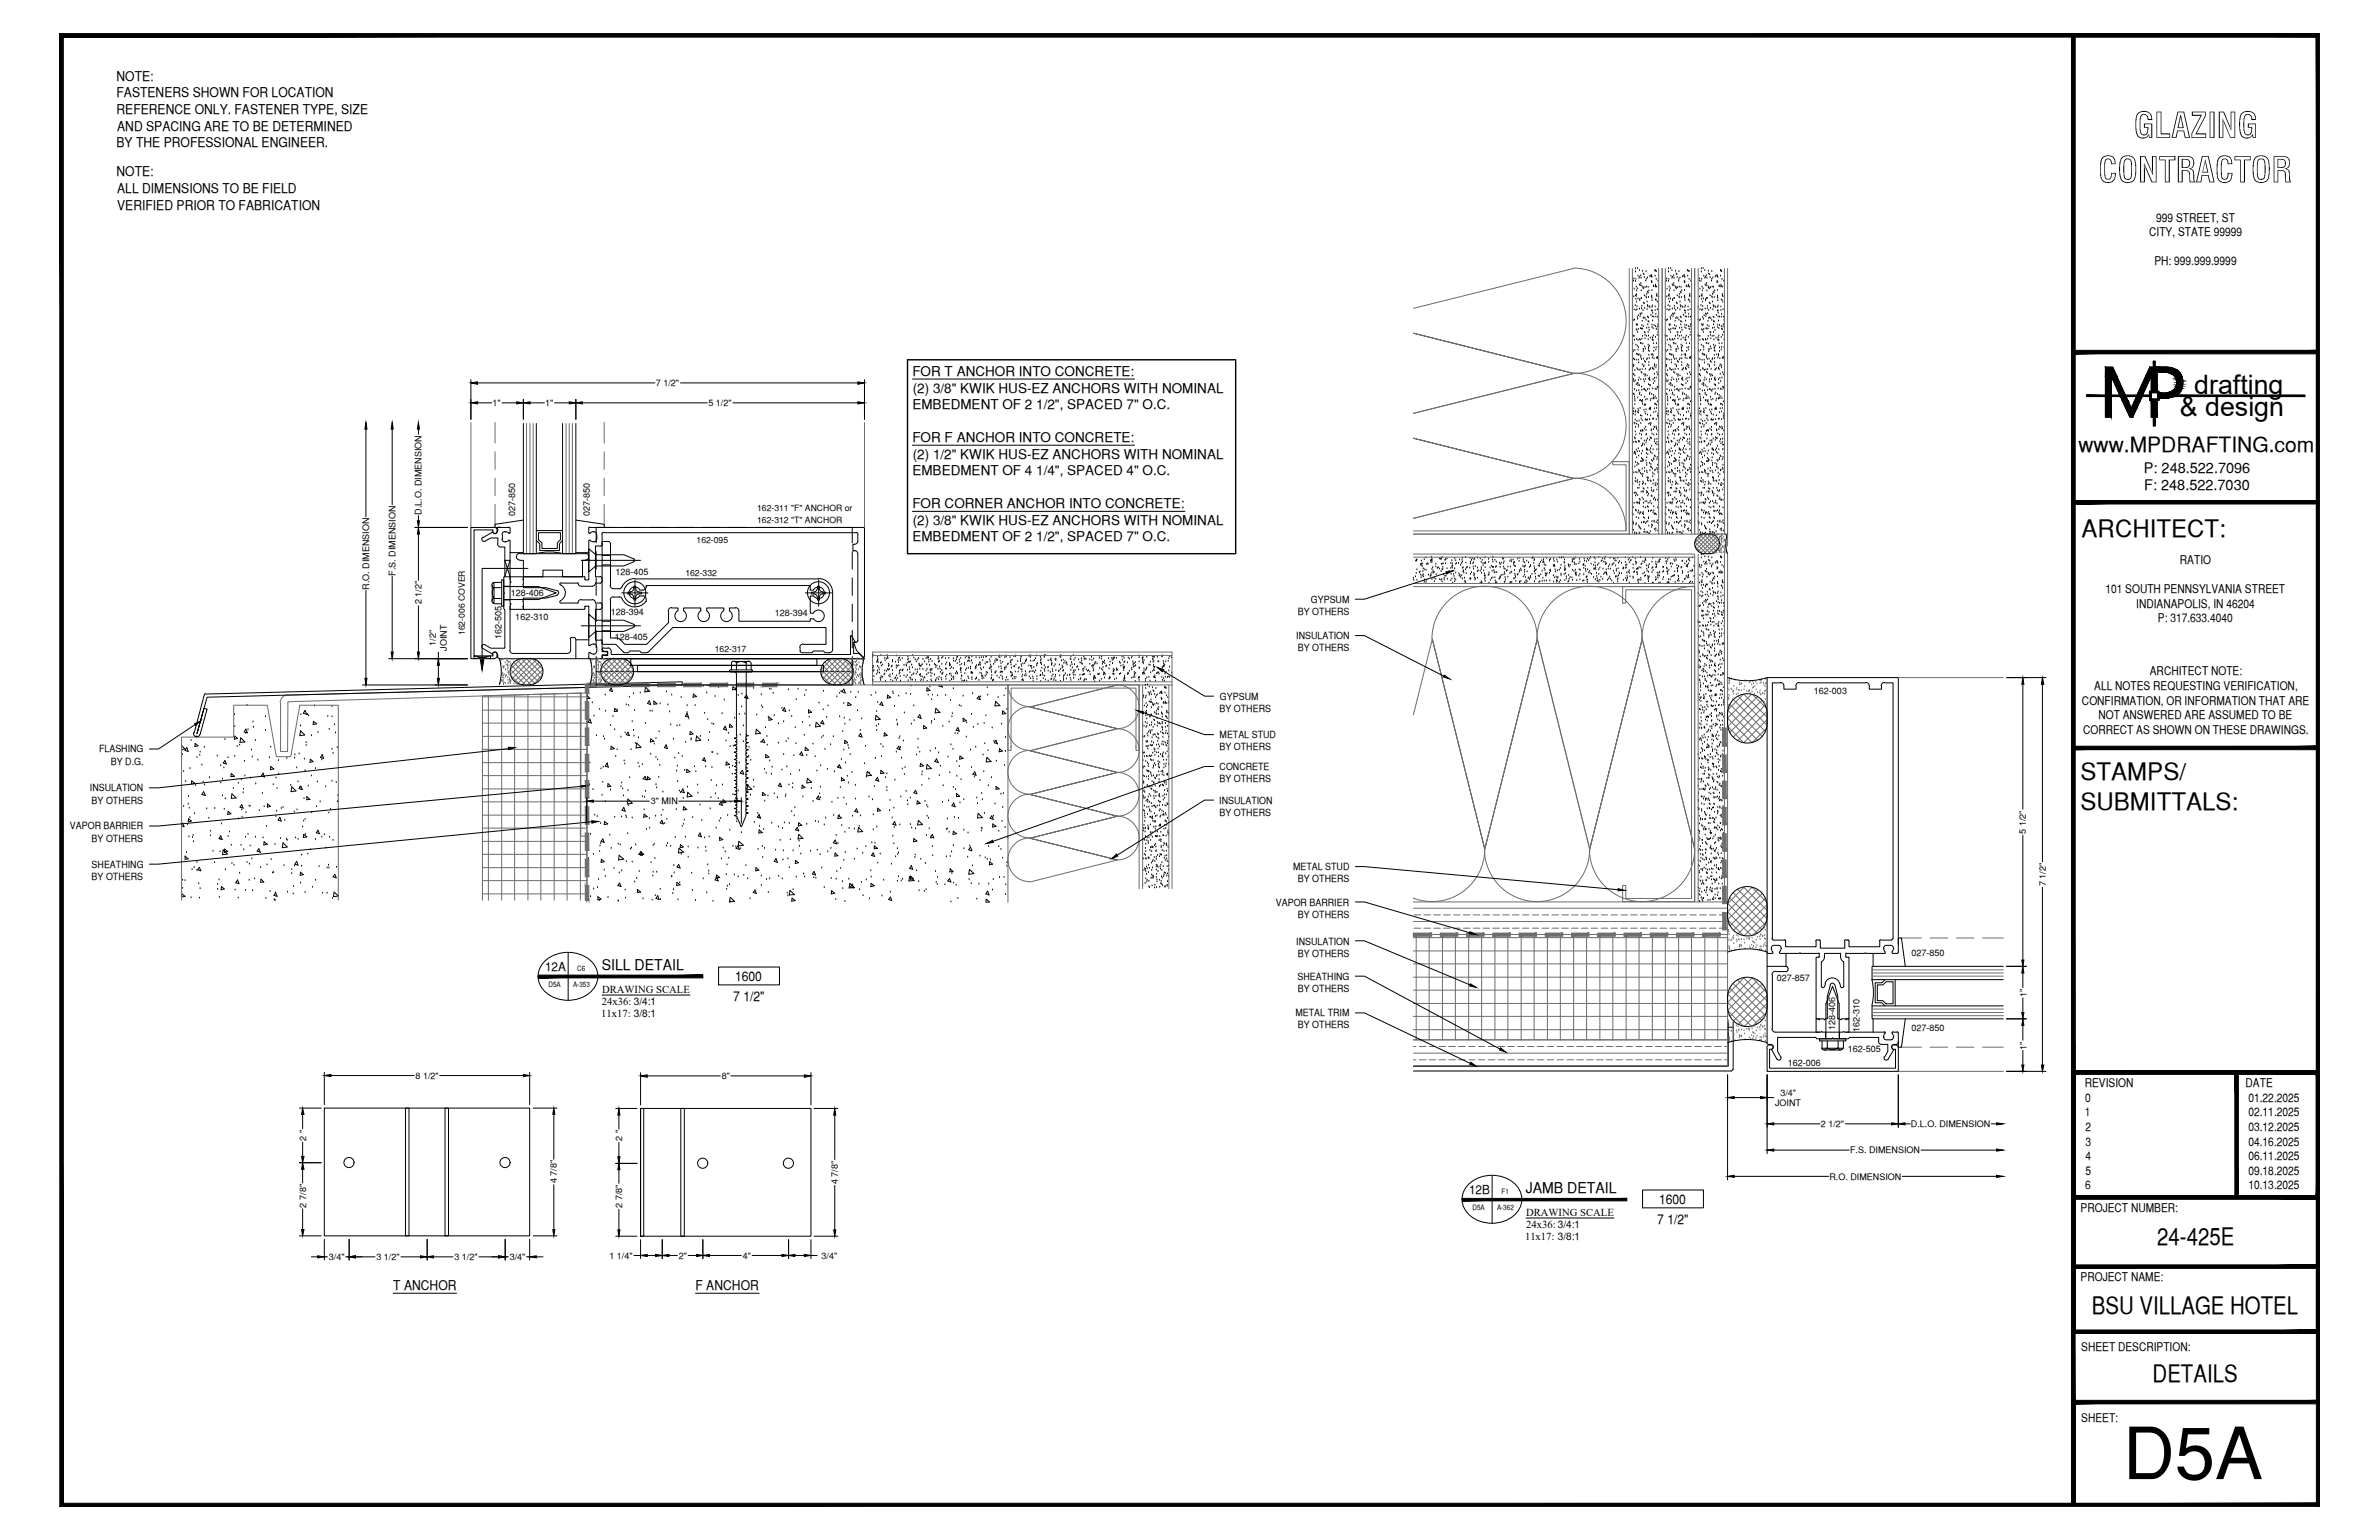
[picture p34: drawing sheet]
<svg xmlns="http://www.w3.org/2000/svg" width="432mm" height="279mm" viewBox="0 0 432 279" stroke-linecap="round" stroke-linejoin="round" font-family="sans-serif">
<defs><g id="words">
<text font-size="13.1" x="385.3" y="268.4">D5A</text>
<g font-size="6.3">
<text x="387.3" y="25">GLAZING</text>
<text x="380.9" y="33.1">CONTRACTOR</text>
</g>
<g font-size="4.9">
<text x="398.3" y="71.5">drafting</text>
<text x="395.7" y="75.5">&amp; design</text>
</g>
<g font-size="4.4">
<text x="377.8" y="97.5">ARCHITECT:</text>
<text x="377.6" y="141.5">STAMPS/</text>
<text x="377.6" y="146.9">SUBMITTALS:</text>
<text x="391.5" y="225.8">24-425E</text>
<text x="379.7" y="238.4">BSU VILLAGE HOTEL</text>
<text x="390.7" y="250.7">DETAILS</text>
</g>
<text font-size="3.8" x="377.3" y="82">www.MPDRAFTING.com</text>
<g font-size="2.7">
<text x="109.2" y="176">SILL DETAIL</text>
<text x="276.9" y="216.5">JAMB DETAIL</text>
</g>
<g font-size="2.6">
<text x="389.1" y="85.7">P: 248.522.7096</text>
<text x="389.2" y="89">F: 248.522.7030</text>
</g>
<g font-size="2.5">
<text x="21.1" y="14.7">NOTE:</text>
<text x="21.1" y="17.7">FASTENERS SHOWN FOR LOCATION</text>
<text x="21.1" y="20.7">REFERENCE ONLY. FASTENER TYPE, SIZE</text>
<text x="21.3" y="23.7">AND SPACING ARE TO BE DETERMINED</text>
<text x="21.1" y="26.7">BY THE PROFESSIONAL ENGINEER.</text>
<text x="21.1" y="32">NOTE:</text>
<text x="21.3" y="35">ALL DIMENSIONS TO BE FIELD</text>
<text x="21.3" y="38">VERIFIED PRIOR TO FABRICATION</text>
<text x="165.6" y="68.3">FOR T ANCHOR INTO CONCRETE:</text>
<text x="165.7" y="71.2">(2) 3/8&quot; KWIK HUS-EZ ANCHORS WITH NOMINAL</text>
<text x="165.6" y="74.2">EMBEDMENT OF 2 1/2&quot;, SPACED 7&quot; O.C.</text>
<text x="165.6" y="80.2">FOR F ANCHOR INTO CONCRETE:</text>
<text x="165.7" y="83.2">(2) 1/2&quot; KWIK HUS-EZ ANCHORS WITH NOMINAL</text>
<text x="165.6" y="86.2">EMBEDMENT OF 4 1/4&quot;, SPACED 4&quot; O.C.</text>
<text x="165.6" y="92.2">FOR CORNER ANCHOR INTO CONCRETE:</text>
<text x="165.7" y="95.2">(2) 3/8&quot; KWIK HUS-EZ ANCHORS WITH NOMINAL</text>
<text x="165.6" y="98.2">EMBEDMENT OF 2 1/2&quot;, SPACED 7&quot; O.C.</text>
<text x="133.4" y="177.9">1600</text>
<text x="133.1" y="181.7">7 1/2&quot;</text>
<text x="301.1" y="218.4">1600</text>
<text x="300.8" y="222.1">7 1/2&quot;</text>
<text x="71.4" y="234.1">T ANCHOR</text>
<text x="126.2" y="234.1">F ANCHOR</text>
</g>
<g font-size="2.2">
<text x="391.4" y="40.2">999 STREET, ST</text>
<text x="390.1" y="42.9">CITY, STATE 99999</text>
<text x="391" y="48.1">PH: 999.999.9999</text>
<text x="382.1" y="107.6">101 SOUTH PENNSYLVANIA STREET</text>
<text x="395.7" y="102.3">RATIO</text>
<text x="387.7" y="110.2">INDIANAPOLIS, IN 46204</text>
<text x="391.7" y="112.9">P: 317.633.4040</text>
<text x="380.1" y="125.2">ALL NOTES REQUESTING VERIFICATION,</text>
<text x="390.2" y="122.5">ARCHITECT NOTE:</text>
<text x="377.9" y="127.8">CONFIRMATION, OR INFORMATION THAT ARE</text>
<text x="380.9" y="130.5">NOT ANSWERED ARE ASSUMED TO BE</text>
<text x="378.1" y="133.2">CORRECT AS SHOWN ON THESE DRAWINGS.</text>
<text x="98.9" y="176.1">12A</text>
<text x="378.4" y="197.2">REVISION</text>
<text x="407.6" y="197.2">DATE</text>
<text x="378.4" y="202.5">1</text>
<text x="378.5" y="199.9">0</text>
<text x="408.1" y="199.9">01.22.2025</text>
<text x="408.1" y="202.5">02.11.2025</text>
<text x="378.5" y="205.2">2</text>
<text x="378.5" y="207.8">3</text>
<text x="408.1" y="205.2">03.12.2025</text>
<text x="408.1" y="207.8">04.16.2025</text>
<text x="378.5" y="215.8">6</text>
<text x="378.5" y="210.4">4</text>
<text x="378.5" y="213.1">5</text>
<text x="408.1" y="210.4">06.11.2025</text>
<text x="408.1" y="213.1">09.18.2025</text>
<text x="408.1" y="215.8">10.13.2025</text>
<text x="266.6" y="216.6">12B</text>
<text x="377.6" y="219.8">PROJECT NUMBER:</text>
<text x="377.6" y="232.5">PROJECT NAME:</text>
<text x="377.8" y="245.2">SHEET DESCRIPTION:</text>
<text x="377.8" y="257.9">SHEET:</text>
</g>
<g font-size="1.9">
<text x="109.1" y="184.5">11x17: 3/8:1</text>
<text x="109.2" y="182.3">24x36: 3/4:1</text>
<text x="109.3" y="180.1">DRAWING SCALE</text>
<text x="277" y="220.6">DRAWING SCALE</text>
<text x="276.8" y="225">11x17: 3/8:1</text>
<text x="277" y="222.8">24x36: 3/4:1</text>
</g>
<g font-size="1.8">
<text x="235.6" y="111.6">BY OTHERS</text>
<text x="237.9" y="109.3">GYPSUM</text>
<text x="235.3" y="116">INSULATION</text>
<text x="235.6" y="118.2">BY OTHERS</text>
<text x="221.4" y="129.2">BY OTHERS</text>
<text x="221.4" y="126.9">GYPSUM</text>
<text x="18" y="136.5">FLASHING</text>
<text x="221.4" y="133.9">METAL STUD</text>
<text x="221.4" y="136.1">BY OTHERS</text>
<text x="16.3" y="143.6">INSULATION</text>
<text x="20.1" y="138.7">BY D.G.</text>
<text x="221.4" y="139.7">CONCRETE</text>
<text x="221.4" y="141.9">BY OTHERS</text>
<text x="16.6" y="145.8">BY OTHERS</text>
<text x="221.3" y="145.8">INSULATION</text>
<text x="221.4" y="148">BY OTHERS</text>
<text x="12.7" y="150.5">VAPOR BARRIER</text>
<text x="16.6" y="152.7">BY OTHERS</text>
<text x="16.6" y="157.4">SHEATHING</text>
<text x="16.6" y="159.6">BY OTHERS</text>
<text x="234.7" y="157.9">METAL STUD</text>
<text x="235.6" y="160.1">BY OTHERS</text>
<text x="231.6" y="164.3">VAPOR BARRIER</text>
<text x="235.6" y="166.5">BY OTHERS</text>
<text x="235.3" y="171.4">INSULATION</text>
<text x="235.6" y="173.5">BY OTHERS</text>
<text x="235.5" y="177.7">SHEATHING</text>
<text x="235.6" y="180">BY OTHERS</text>
<text x="235.1" y="184.4">METAL TRIM</text>
<text x="235.6" y="186.6">BY OTHERS</text>
</g>
<g font-size="1.6">
<text x="119.1" y="70.1">7 1/2&quot;</text>
<text x="89.4" y="73.7">1&quot;</text>
<text x="98.9" y="73.7">1&quot;</text>
<text x="128.6" y="73.7">5 1/2&quot;</text>
<text x="76.5" y="93.4" transform="rotate(-90 76.5 93.4)">D.L.O. DIMENSION</text>
<text x="93.5" y="93.5" transform="rotate(-90 93.5 93.5)">027-850</text>
<text x="107.1" y="93.5" transform="rotate(-90 107.1 93.5)">027-850</text>
<text x="137.4" y="94.8">162-312 &quot;T&quot; ANCHOR</text>
<text x="137.4" y="92.7">162-311 &quot;F&quot; ANCHOR or</text>
<text x="126.4" y="98.5">162-095</text>
<text x="67" y="107" transform="rotate(-90 67 107)">R.O. DIMENSION</text>
<text x="71.8" y="104.5" transform="rotate(-90 71.8 104.5)">F.S. DIMENSION</text>
<text x="111.7" y="104.3">128-405</text>
<text x="124.4" y="104.5">162-332</text>
<text x="76.5" y="109.7" transform="rotate(-90 76.5 109.7)">2 1/2&quot;</text>
<text x="92.7" y="108.1">128-406</text>
<text x="93.5" y="112.5">162-310</text>
<text x="110.9" y="111.5">128-394</text>
<text x="140.7" y="111.8">128-394</text>
<text x="79.1" y="117.2" transform="rotate(-90 79.1 117.2)">1/2&quot;</text>
<text x="81.1" y="118" transform="rotate(-90 81.1 118)">JOINT</text>
<text x="84.4" y="115.3" transform="rotate(-90 84.4 115.3)">162-006 COVER</text>
<text x="91" y="116" transform="rotate(-90 91 116)">162-505</text>
<text x="111.6" y="116.1">128-405</text>
<text x="129.7" y="118.3">162-317</text>
<text x="329.2" y="125.9">162-003</text>
<text x="118.1" y="145.9">3&quot; MIN</text>
<text x="367.7" y="151.3" transform="rotate(-90 367.7 151.3)">5 1/2&quot;</text>
<text x="371.3" y="160.8" transform="rotate(-90 371.3 160.8)">7 1/2&quot;</text>
<text x="347" y="173.5">027-850</text>
<text x="322.5" y="178">027-857</text>
<text x="367.8" y="180.9" transform="rotate(-90 367.8 180.9)">1&quot;</text>
<text x="333.1" y="186.9" transform="rotate(-90 333.1 186.9)">128-406</text>
<text x="335.4" y="190.9">162-505</text>
<text x="337.5" y="187.2" transform="rotate(-90 337.5 187.2)">162-310</text>
<text x="347" y="187">027-850</text>
<text x="367.8" y="190.4" transform="rotate(-90 367.8 190.4)">1&quot;</text>
<text x="75.4" y="195.7">8 1/2&quot;</text>
<text x="131" y="195.8">8&quot;</text>
<text x="324.5" y="193.4">162-006</text>
<text x="322.2" y="200.7">JOINT</text>
<text x="323.2" y="198.8">3/4&quot;</text>
<text x="55.6" y="206.9" transform="rotate(-90 55.6 206.9)">2 &quot;</text>
<text x="112.9" y="207" transform="rotate(-90 112.9 207)">2 &quot;</text>
<text x="330.5" y="204.5">2 1/2&quot;</text>
<text x="335.8" y="209.2">F.S. DIMENSION</text>
<text x="346.8" y="204.5">D.L.O. DIMENSION</text>
<text x="101.1" y="214.7" transform="rotate(-90 101.1 214.7)">4 7/8&quot;</text>
<text x="152.1" y="214.8" transform="rotate(-90 152.1 214.8)">4 7/8&quot;</text>
<text x="332" y="214">R.O. DIMENSION</text>
<text x="55.6" y="219.1" transform="rotate(-90 55.6 219.1)">2 7/8&quot;</text>
<text x="112.9" y="219.1" transform="rotate(-90 112.9 219.1)">2 7/8&quot;</text>
<text x="59.7" y="228.6">3/4&quot;</text>
<text x="68.3" y="228.6">3 1/2&quot;</text>
<text x="82.5" y="228.6">3 1/2&quot;</text>
<text x="92.5" y="228.6">3/4&quot;</text>
<text x="110.6" y="228.3">1 1/4&quot;</text>
<text x="123.2" y="228.3">2&quot;</text>
<text x="134.8" y="228.3">4&quot;</text>
<text x="149.1" y="228.3">3/4&quot;</text>
</g>
<g font-size="1.3">
<text x="99.6" y="179">D5A</text>
<text x="104" y="179">A-353</text>
<text x="104.8" y="176.1">C6</text>
<text x="267.3" y="219.5">D5A</text>
<text x="271.7" y="219.5">A-362</text>
<text x="272.5" y="216.6">F1</text>
</g>
</g></defs>
<!-- layer: SURROUNDING CONDITIONS -->
<g fill="none" stroke="#000" stroke-width=".18">
<path d="M296.3 58h.1M296.4 55.8h.1M296.5 51h.1M296.5 50.6h.1M296.5 53.8h.1M296.5 58.2h.1M296.6 52.5h.1M296.6 56.2h.1M296.7 58h.1M296.8 55.4h.1M296.9 49.3h.1M296.9 48.8h.1"/>
<path d="M296.9 51.1h.1M296.9 53.7h.1M296.9 50.7h.1M296.9 54.3h.1M296.9 56.3h.1M297 52.1h.1M297 59.8h.1M297 53.8h.1M297 58.9h.1M297.1 53.5h.1M297.1 54.8h.1M297.1 52.8h.1"/>
<path d="M297.1 56.2h.1M297.1 55.6h.1M297.1 59.9h.1M297.1 59.1h.1M297.2 57.6h.1M297.2 58.9h.1M297.2 52.4h.1M297.2 48.7h.1M297.2 57.9h.1M297.3 54.2h.1M297.3 50.1h.1M297.4 59.8h.1"/>
<path d="M297.4 57.3h.1M297.5 50.5h.1M297.6 56.1h.1M297.6 49.1h.1M297.6 51.7h.1M297.6 50.3h.1M297.6 54.5h.1M297.6 54.4h.1M297.7 57.5h.1M297.7 51.8h.1M297.7 57h.1M297.8 59.6h.1"/>
<path d="M297.8 50h.1M297.8 51.4h.1M297.8 57.1h.1M297.9 52.8h.1M297.9 50.5h.1M297.9 54.2h.1M297.9 51.9h.1M297.9 56h.1M297.9 59.7h.1M298 55.6h.1M298 56.9h.1M298 59.1h.1"/>
<path d="M298.1 58.3h.1M298.1 59.7h.1M298.1 49.2h.1M298.2 52.3h.1M298.2 52.1h.1M298.2 56.3h.1M298.3 57.8h.1M298.3 59.2h.1M298.3 49.7h.1M298.3 52.4h.1M298.3 55h.1M298.4 49.8h.1"/>
<path d="M298.4 57.7h.1M298.4 50.4h.1M298.4 53.7h.1M298.4 55.1h.1M298.5 55.9h.1M298.6 52.2h.1M298.6 57.8h.1M298.7 51h.1M298.8 49.3h.1M298.8 53.8h.1M298.8 58.1h.1M298.8 50.7h.1"/>
<path d="M298.8 52.1h.1M298.8 54h.1M298.9 53.4h.1M298.9 59.6h.1M299 54.8h.1M299 56.2h.1M299 57.5h.1M299 55.4h.1M299 50.4h.1M299 53h.1M299.1 58.9h.1M299.1 55.7h.1"/>
<path d="M299.1 52.1h.1M299.1 53.1h.1M299.1 58.4h.1M299.2 54h.1M299.2 57.7h.1M299.3 59.5h.1M299.3 52.8h.1M299.3 58.4h.1M299.3 55.6h.1M299.3 59.9h.1M299.5 50.2h.1M299.5 55.8h.1"/>
<path d="M299.5 50.1h.1M299.7 57.2h.1M299.7 50h.1M299.7 51.1h.1M299.8 51.3h.1M299.8 50.2h.1M299.8 53.9h.1M299.8 53.7h.1M299.8 56.4h.1M299.8 52.7h.1M299.8 54.1h.1M299.8 55.8h.1"/>
<path d="M299.8 59.4h.1M299.8 50.3h.1M299.8 54.5h.1M299.8 51.2h.1M299.8 59h.1M299.9 55.5h.1M299.9 57.5h.1M299.9 56.5h.1M300 56.8h.1M300 58.2h.1M300 59.6h.1M300.1 52h.1"/>
<path d="M300.1 51.9h.1M300.2 57.5h.1M300.2 59.1h.1M300.4 49.1h.1M300.4 50.1h.1M300.4 55.7h.1M300.4 52.1h.1M300.4 56.3h.1M300.5 51.9h.1M300.5 59.2h.1M300.5 51.8h.1M300.5 54.4h.1"/>
<path d="M300.5 57.5h.1M300.5 49.2h.1M300.5 57h.1M300.6 49.3h.1M300.6 50.7h.1M300.6 54.5h.1M300.6 59.7h.1M300.7 52.1h.1M300.7 53.7h.1M300.7 53.4h.1M300.7 53.8h.1M300.7 59.8h.1"/>
<path d="M300.8 54.8h.1M300.8 56.2h.1M300.8 59.3h.1M300.9 57.5h.1M300.9 58.9h.1M300.9 51h.1M301 53.8h.1M301 58.1h.1M301.1 51.9h.1M302.3 58h.1M302.3 55.8h.1M302.5 51h.1"/>
<path d="M302.5 50.6h.1M302.5 53.8h.1M302.5 58.2h.1M302.6 52.5h.1M302.6 56.2h.1M302.6 58h.1M302.8 55.4h.1M302.8 49.3h.1M302.8 48.8h.1M302.8 51.1h.1M302.8 53.7h.1M302.9 50.7h.1"/>
<path d="M302.9 54.3h.1M302.9 59.8h.1M302.9 56.3h.1M303 52.1h.1M303 53.5h.1M303 53.8h.1M303 58.9h.1M303 54.8h.1M303 52.8h.1M303.1 56.2h.1M303.1 55.6h.1M303.1 59.9h.1"/>
<path d="M303.1 59.1h.1M303.1 57.6h.1M303.1 58.9h.1M303.1 52.4h.1M303.2 48.7h.1M303.2 54.2h.1M303.2 57.9h.1M303.3 59.8h.1M303.3 50.1h.1M303.3 57.3h.1M303.5 50.5h.1M303.5 49.1h.1"/>
<path d="M303.5 56.1h.1M303.5 51.7h.1M303.6 50.3h.1M303.6 54.5h.1M303.6 54.4h.1M303.6 57h.1M303.7 57.5h.1M303.7 51.8h.1M303.7 59.6h.1M303.7 57.1h.1M303.8 50h.1M303.8 51.4h.1"/>
<path d="M303.8 52.8h.1M303.8 50.5h.1M303.8 54.2h.1M303.8 59.7h.1M303.8 51.9h.1M303.9 54.2h.1M303.9 55.6h.1M303.9 56h.1M303.9 59.1h.1M304 56.9h.1M304 58.3h.1M304.1 59.7h.1"/>
<path d="M304.1 49.2h.1M304.2 52.3h.1M304.2 57.8h.1M304.2 52.1h.1M304.2 56.3h.1M304.2 59.2h.1M304.2 49.7h.1M304.3 52.4h.1M304.3 55h.1M304.4 49.8h.1M304.4 57.7h.1M304.4 50.4h.1"/>
<path d="M304.4 53.7h.1M304.4 55.1h.1M304.5 52.2h.1M304.5 55.9h.1M304.5 57.8h.1M304.7 51h.1M304.7 49.3h.1M304.7 50.7h.1M304.7 53.8h.1M304.7 58.1h.1M304.8 52.1h.1M304.8 54h.1"/>
<path d="M304.9 53.4h.1M304.9 59.6h.1M304.9 54.8h.1M304.9 56.2h.1M304.9 50.4h.1M305 57.5h.1M305 55.4h.1M305 53h.1M305.1 58.9h.1M305.1 55.7h.1M305.1 58.4h.1M305.1 52.1h.1"/>
<path d="M305.1 57.7h.1M305.1 53.1h.1M305.2 54h.1M305.2 59.5h.1M305.2 52.8h.1M305.2 58.4h.1M305.3 55.6h.1M305.3 59.9h.1M305.4 50.2h.1M305.4 55.8h.1M305.5 50.1h.1M305.6 57.2h.1"/>
<path d="M305.7 50h.1M305.7 51.1h.1M305.8 51.3h.1M305.8 52.7h.1M305.8 50.2h.1M305.8 53.9h.1M305.8 53.7h.1M305.8 56.4h.1M305.8 54.1h.1M305.8 55.8h.1M305.8 59.4h.1M305.8 50.3h.1"/>
<path d="M305.8 54.5h.1M305.8 51.2h.1M305.8 59h.1M305.9 55.5h.1M305.9 56.8h.1M305.9 57.5h.1M305.9 56.5h.1M305.9 58.2h.1M306 59.6h.1M306.1 52h.1M306.1 51.9h.1M306.1 57.5h.1"/>
<path d="M306.1 59.1h.1M306.3 50.1h.1M306.3 49.1h.1M306.4 55.7h.1M306.4 52.1h.1M306.4 56.3h.1M306.5 51.9h.1M306.5 59.2h.1M306.5 51.8h.1M306.5 54.4h.1M306.5 57.5h.1M306.5 49.2h.1"/>
<path d="M306.5 57h.1M306.6 49.3h.1M306.6 50.7h.1M306.6 54.5h.1M306.6 59.7h.1M306.6 52.1h.1M306.6 53.7h.1M306.7 53.4h.1M306.7 54.8h.1M306.7 53.8h.1M306.7 59.8h.1M306.8 56.2h.1"/>
<path d="M306.8 59.3h.1M306.8 57.5h.1M306.8 58.9h.1M306.9 51h.1M307 53.8h.1M307 58.1h.1M307 51.9h.1M308.2 58h.1M308.2 55.8h.1M308.4 51h.1M308.5 50.6h.1M308.5 53.8h.1"/>
<path d="M308.5 58.2h.1M308.5 52.5h.1M308.5 56.2h.1M308.6 58h.1M308.7 55.4h.1M308.7 51.1h.1M308.8 49.3h.1M308.8 48.8h.1M308.8 54.3h.1M308.8 53.7h.1M308.9 50.7h.1M308.9 59.8h.1"/>
<path d="M308.9 56.3h.1M308.9 58.9h.1M308.9 52.1h.1M308.9 53.5h.1M308.9 53.8h.1M309 54.8h.1M309 52.8h.1M309.1 56.2h.1M309.1 57.6h.1M309.1 55.6h.1M309.1 59.9h.1M309.1 59.1h.1"/>
<path d="M309.1 58.9h.1M309.1 48.7h.1M309.1 52.4h.1M309.2 54.2h.1M309.2 57.9h.1M309.2 59.8h.1M309.2 50.1h.1M309.3 57.3h.1M309.4 50.5h.1M309.4 49.1h.1M309.5 56.1h.1M309.5 51.7h.1"/>
<path d="M309.6 50.3h.1M309.6 54.5h.1M309.6 54.4h.1M309.6 57h.1M309.6 57.5h.1M309.6 51.8h.1M309.6 59.6h.1M309.7 50h.1M309.7 57.1h.1M309.8 51.4h.1M309.8 54.2h.1M309.8 52.8h.1"/>
<path d="M309.8 50.5h.1M309.8 59.7h.1M309.8 51.9h.1M309.9 54.2h.1M309.9 55.6h.1M309.9 56h.1M309.9 59.1h.1M309.9 56.9h.1M310 58.3h.1M310 59.7h.1M310.1 52.3h.1M310.1 49.2h.1"/>
<path d="M310.1 57.8h.1M310.1 52.1h.1M310.1 56.3h.1M310.1 49.7h.1M310.2 59.2h.1M310.3 52.4h.1M310.3 55h.1M310.3 49.8h.1M310.3 57.7h.1M310.4 50.4h.1M310.4 53.7h.1M310.4 55.1h.1"/>
<path d="M310.5 52.2h.1M310.5 55.9h.1M310.5 57.8h.1M310.6 51h.1M310.7 49.3h.1M310.7 50.7h.1M310.7 53.8h.1M310.7 58.1h.1M310.8 52.1h.1M310.8 54h.1M310.8 53.4h.1M310.8 54.8h.1"/>
<path d="M310.8 59.6h.1M310.9 56.2h.1M310.9 50.4h.1M311 57.5h.1M311 55.4h.1M311 53h.1M311 58.9h.1M311 52.1h.1M311 55.7h.1M311 58.4h.1M311.1 57.7h.1M311.1 53.1h.1"/>
<path d="M311.1 54h.1M311.1 59.5h.1M311.1 58.4h.1M311.2 52.8h.1M311.3 55.6h.1M311.3 59.9h.1M311.3 50.2h.1M311.4 55.8h.1M311.5 50.1h.1M311.5 57.2h.1M311.7 50h.1M311.7 51.3h.1"/>
<path d="M311.7 51.1h.1M311.7 52.7h.1M311.7 50.2h.1M311.7 53.9h.1M311.7 53.7h.1M311.7 56.4h.1M311.8 54.1h.1M311.8 55.8h.1M311.8 59.4h.1M311.8 50.3h.1M311.8 54.5h.1M311.8 51.2h.1"/>
<path d="M311.8 59h.1M311.8 55.5h.1M311.8 56.8h.1M311.8 57.5h.1M311.8 56.5h.1M311.9 58.2h.1M312 59.6h.1M312 52h.1M312 51.9h.1M312.1 57.5h.1M312.1 59.1h.1M312.3 50.1h.1"/>
<path d="M312.3 49.1h.1M312.4 55.7h.1M312.4 52.1h.1M312.4 56.3h.1M312.4 51.8h.1M312.4 51.9h.1M312.4 57.5h.1M312.4 59.2h.1M312.4 49.2h.1M312.4 54.4h.1M312.5 49.3h.1M312.5 57h.1"/>
<path d="M312.5 59.7h.1M312.5 50.7h.1M312.5 54.5h.1M312.6 52.1h.1M312.6 53.4h.1M312.6 53.7h.1M312.6 59.8h.1M312.7 54.8h.1M312.7 53.8h.1M312.7 56.2h.1M312.7 59.3h.1M312.8 57.5h.1"/>
<path d="M312.8 58.9h.1M312.9 51h.1M312.9 53.8h.1M312.9 58.1h.1M313 51.9h.1M296.4 61h.1M296.4 62.4h.1M296.4 63.6h.1M296.4 60.8h.1M296.4 63.8h.1M296.4 69.2h.1M296.4 68h.1"/>
<path d="M296.4 66.2h.1M296.5 65.2h.1M296.5 66.5h.1M296.5 74.7h.1M296.5 75.1h.1M296.5 68.8h.1M296.5 71.5h.1M296.5 67.9h.1M296.5 66.3h.1M296.5 74.2h.1M296.6 69.3h.1M296.6 61h.1"/>
<path d="M296.6 71.6h.1M296.6 76.8h.1M296.7 70.7h.1M296.7 72.1h.1M296.7 61.7h.1M296.7 65.3h.1M296.7 79.4h.1M296.7 73.4h.1M296.7 63.6h.1M296.7 67.2h.1M296.7 72.8h.1M296.7 68.2h.1"/>
<path d="M296.7 72.5h.1M296.7 76.9h.1M296.8 74.8h.1M296.8 76.2h.1M296.8 69.1h.1M296.8 78.4h.1M296.8 75.3h.1M296.8 79.6h.1M296.9 77.5h.1M296.9 74.6h.1M296.9 78.9h.1M296.9 62.6h.1"/>
<path d="M297 65.3h.1M297 69.8h.1M297.1 70.9h.1M297.1 77h.1M297.1 61.6h.1M297.1 64.3h.1M297.1 76.5h.1M297.1 66.9h.1M297.2 62.8h.1M297.2 64.3h.1M297.2 69.5h.1M297.2 60.3h.1"/>
<path d="M297.2 67.1h.1M297.2 72.2h.1M297.2 74.8h.1M297.3 61.7h.1M297.3 63.5h.1M297.3 70h.1M297.3 74.2h.1M297.3 69.7h.1M297.4 63.1h.1M297.4 64.5h.1M297.4 65.3h.1M297.4 69h.1"/>
<path d="M297.4 77.2h.1M297.4 74.9h.1M297.4 77.5h.1M297.4 65.8h.1M297.4 70.9h.1M297.4 74.5h.1M297.5 67.2h.1M297.5 68.6h.1M297.5 76.4h.1M297.5 64.4h.1M297.6 70h.1M297.6 71.6h.1"/>
<path d="M297.6 71.3h.1M297.6 72.7h.1M297.6 61.6h.1M297.6 78.7h.1M297.7 74.1h.1M297.7 67.1h.1M297.7 61.7h.1M297.8 75.4h.1M297.8 72.6h.1M297.8 62.3h.1M297.8 76.8h.1M297.8 78.2h.1"/>
<path d="M297.8 64.6h.1M297.8 68.9h.1M297.8 64.9h.1M297.9 79.6h.1M297.9 71.8h.1M297.9 76h.1M297.9 62.4h.1M297.9 67.6h.1M297.9 65.2h.1M297.9 78.9h.1M297.9 70.2h.1M297.9 72.8h.1"/>
<path d="M298 61.5h.1M298 70.8h.1M298 67.7h.1M298 75.5h.1M298.1 67.1h.1M298.1 76.3h.1M298.1 66.2h.1M298.1 73h.1M298.1 78.1h.1M298.1 61h.1M298.1 72.6h.1M298.1 78.2h.1"/>
<path d="M298.1 73.3h.1M298.2 62.4h.1M298.2 78.2h.1M298.3 63.8h.1M298.3 63.4h.1M298.3 65.2h.1M298.3 66.5h.1M298.3 68.9h.1M298.3 63.5h.1M298.4 67.9h.1M298.4 74.4h.1M298.4 66.4h.1"/>
<path d="M298.4 70.7h.1M298.4 69.3h.1M298.4 73.5h.1M298.4 77.9h.1M298.4 60.3h.1M298.5 72.1h.1M298.5 62.9h.1M298.5 65.6h.1M298.6 73.4h.1M298.6 74.8h.1M298.6 61.5h.1M298.6 60.8h.1"/>
<path d="M298.6 60.4h.1M298.6 68.3h.1M298.6 76.2h.1M298.6 63.3h.1M298.6 67h.1M298.6 68h.1M298.6 65.7h.1M298.6 70.9h.1M298.7 77.5h.1M298.7 68.8h.1M298.7 72.6h.1M298.7 75.1h.1"/>
<path d="M298.7 73.5h.1M298.7 76.1h.1M298.8 78.9h.1M298.8 74.4h.1M298.8 78.1h.1M298.8 71h.1M298.8 79.9h.1M298.8 61h.1M298.8 78.8h.1M298.9 65.3h.1M298.9 76.3h.1M299 65.1h.1"/>
<path d="M299 68.2h.1M299 72.5h.1M299 70.7h.1M299 76.2h.1M299 75.3h.1M299 79.6h.1M299.1 60.3h.1M299.1 61.7h.1M299.1 62.6h.1M299.2 63.1h.1M299.2 63.2h.1M299.2 69.8h.1"/>
<path d="M299.2 61h.1M299.2 63.6h.1M299.3 64.5h.1M299.3 65.8h.1M299.3 68.8h.1M299.3 77h.1M299.3 66.3h.1M299.3 67.2h.1M299.3 65.1h.1M299.3 70.6h.1M299.3 74.3h.1M299.3 63.8h.1"/>
<path d="M299.3 68.9h.1M299.4 68.6h.1M299.4 76.1h.1M299.4 79.9h.1M299.4 62.8h.1M299.4 71.6h.1M299.4 74.2h.1M299.5 69.9h.1M299.5 71.3h.1M299.5 67.1h.1M299.5 69h.1M299.5 76.8h.1"/>
<path d="M299.5 72.7h.1M299.5 61.3h.1M299.5 70h.1M299.5 74.2h.1M299.5 74.3h.1M299.5 79.4h.1M299.6 74h.1M299.6 75.4h.1M299.6 66.9h.1M299.6 77.2h.1M299.7 76.8h.1M299.7 72.4h.1"/>
<path d="M299.7 79.6h.1M299.7 78.2h.1M299.7 78h.1M299.7 64.4h.1M299.8 71.6h.1M299.8 78.7h.1M299.9 61.3h.1M299.9 65h.1M299.9 61.7h.1M300 66.8h.1M300 70.5h.1M300 76.1h.1"/>
<path d="M300 64.3h.1M300 66.9h.1M300 72.4h.1M300 64.6h.1M300 68.9h.1M300 61.8h.1M300.1 61h.1M300.1 62.4h.1M300.1 77.9h.1M300.1 71.8h.1M300.1 76h.1M300.1 69.6h.1"/>
<path d="M300.1 72.2h.1M300.2 63.8h.1M300.2 78.9h.1M300.2 67.1h.1M300.2 74.9h.1M300.2 65.1h.1M300.2 63.1h.1M300.2 72.3h.1M300.2 77.5h.1M300.3 66.5h.1M300.3 67.9h.1M300.3 68.6h.1"/>
<path d="M300.3 74.2h.1M300.3 66.2h.1M300.4 69.2h.1M300.4 79.8h.1M300.4 73.3h.1M300.4 77.6h.1M300.4 70.6h.1M300.4 72h.1M300.5 73.3h.1M300.5 61.2h.1M300.5 74.7h.1M300.5 66.7h.1"/>
<path d="M300.5 63.5h.1M300.6 76.1h.1M300.6 77.5h.1M300.6 63.1h.1M300.6 68.6h.1M300.6 72.3h.1M300.6 66.4h.1M300.6 70.7h.1M300.7 78.9h.1M300.7 74.1h.1M300.7 77.9h.1M300.7 73.5h.1"/>
<path d="M300.7 77.8h.1M300.7 62.4h.1M300.7 65h.1M300.7 79.7h.1M300.7 67.6h.1M300.8 60.8h.1M300.8 65.1h.1M300.8 70.2h.1M300.9 64.8h.1M300.9 68h.1M300.9 72.9h.1M300.9 75.5h.1"/>
<path d="M300.9 60.3h.1M300.9 70.4h.1M300.9 75.1h.1M300.9 78.2h.1M301 61.7h.1M301 75.9h.1M301 75.6h.1M301.1 63.1h.1M302.3 61h.1M302.3 60.8h.1M302.3 62.4h.1M302.3 63.6h.1"/>
<path d="M302.3 66.2h.1M302.4 63.8h.1M302.4 69.2h.1M302.4 68h.1M302.4 61h.1M302.4 68.8h.1M302.5 65.2h.1M302.5 66.5h.1M302.5 74.7h.1M302.5 75.1h.1M302.5 66.3h.1M302.5 71.5h.1"/>
<path d="M302.5 67.9h.1M302.5 74.2h.1M302.5 76.8h.1M302.6 69.3h.1M302.6 70.7h.1M302.6 61h.1M302.6 65.3h.1M302.6 71.6h.1M302.6 72.1h.1M302.6 61.7h.1M302.6 67.2h.1M302.6 68.2h.1"/>
<path d="M302.6 79.4h.1M302.7 73.4h.1M302.7 63.6h.1M302.7 72.8h.1M302.7 72.5h.1M302.7 76.9h.1M302.8 74.8h.1M302.8 76.2h.1M302.8 69.1h.1M302.8 74.6h.1M302.8 78.4h.1M302.8 75.3h.1"/>
<path d="M302.8 79.6h.1M302.8 77.5h.1M302.9 78.9h.1M302.9 62.6h.1M303 65.3h.1M303 69.8h.1M303 70.9h.1M303 77h.1M303 61.6h.1M303 64.3h.1M303.1 76.5h.1M303.1 66.9h.1"/>
<path d="M303.1 62.8h.1M303.1 67.1h.1M303.1 64.3h.1M303.1 69.5h.1M303.2 60.3h.1M303.2 72.2h.1M303.2 74.8h.1M303.3 61.7h.1M303.3 63.1h.1M303.3 63.5h.1M303.3 70h.1M303.3 74.2h.1"/>
<path d="M303.3 69.7h.1M303.3 77.5h.1M303.3 64.5h.1M303.3 65.3h.1M303.3 69h.1M303.3 77.2h.1M303.3 74.9h.1M303.4 65.8h.1M303.4 67.2h.1M303.4 70.9h.1M303.4 74.5h.1M303.5 68.6h.1"/>
<path d="M303.5 76.4h.1M303.5 64.4h.1M303.5 70h.1M303.5 71.6h.1M303.6 71.3h.1M303.6 72.7h.1M303.6 61.6h.1M303.6 78.7h.1M303.7 74.1h.1M303.7 67.1h.1M303.7 61.7h.1M303.7 75.4h.1"/>
<path d="M303.7 76.8h.1M303.7 72.6h.1M303.7 78.2h.1M303.7 64.6h.1M303.7 62.3h.1M303.8 78.2h.1M303.8 68.9h.1M303.8 64.9h.1M303.8 67.6h.1M303.8 79.6h.1M303.8 71.8h.1M303.8 76h.1"/>
<path d="M303.8 62.4h.1M303.9 65.2h.1M303.9 78.9h.1M303.9 70.2h.1M303.9 72.8h.1M304 61.5h.1M304 70.8h.1M304 67.7h.1M304 75.5h.1M304 67.1h.1M304 72.6h.1M304 76.3h.1"/>
<path d="M304 66.2h.1M304 73h.1M304 78.1h.1M304.1 61h.1M304.1 78.2h.1M304.1 73.3h.1M304.2 62.4h.1M304.2 78.2h.1M304.2 63.8h.1M304.2 65.2h.1M304.2 63.4h.1M304.2 63.5h.1"/>
<path d="M304.3 66.5h.1M304.3 68.9h.1M304.3 66.4h.1M304.4 67.9h.1M304.4 69.3h.1M304.4 74.4h.1M304.4 70.7h.1M304.4 73.5h.1M304.4 77.9h.1M304.4 60.3h.1M304.5 72.1h.1M304.5 60.8h.1"/>
<path d="M304.5 62.9h.1M304.5 65.6h.1M304.5 73.4h.1M304.5 74.8h.1M304.5 61.5h.1M304.5 60.4h.1M304.5 68.3h.1M304.6 76.2h.1M304.6 63.3h.1M304.6 67h.1M304.6 68h.1M304.6 65.7h.1"/>
<path d="M304.6 70.9h.1M304.7 77.5h.1M304.7 78.9h.1M304.7 68.8h.1M304.7 72.6h.1M304.7 78.1h.1M304.7 75.1h.1M304.7 73.5h.1M304.7 76.1h.1M304.7 74.4h.1M304.7 71h.1M304.7 78.8h.1"/>
<path d="M304.8 79.9h.1M304.8 61h.1M304.8 65.3h.1M304.8 76.3h.1M304.9 65.1h.1M304.9 70.7h.1M304.9 68.2h.1M304.9 72.5h.1M305 76.2h.1M305 75.3h.1M305 79.6h.1M305.1 60.3h.1"/>
<path d="M305.1 61.7h.1M305.1 62.6h.1M305.2 63.1h.1M305.2 63.2h.1M305.2 69.8h.1M305.2 61h.1M305.2 63.6h.1M305.2 64.5h.1M305.2 65.8h.1M305.2 65.1h.1M305.2 68.8h.1M305.2 77h.1"/>
<path d="M305.2 66.3h.1M305.3 67.2h.1M305.3 70.6h.1M305.3 74.3h.1M305.3 63.8h.1M305.3 68.9h.1M305.4 68.6h.1M305.4 69.9h.1M305.4 76.1h.1M305.4 79.9h.1M305.4 62.8h.1M305.4 71.6h.1"/>
<path d="M305.4 74.2h.1M305.4 71.3h.1M305.4 67.1h.1M305.4 69h.1M305.4 76.8h.1M305.5 72.7h.1M305.5 74h.1M305.5 61.3h.1M305.5 70h.1M305.5 74.2h.1M305.5 74.3h.1M305.5 79.4h.1"/>
<path d="M305.6 75.4h.1M305.6 66.9h.1M305.6 77.2h.1M305.6 76.8h.1M305.6 72.4h.1M305.6 79.6h.1M305.7 78.2h.1M305.7 79.6h.1M305.7 78h.1M305.7 64.4h.1M305.8 71.6h.1M305.8 78.7h.1"/>
<path d="M305.9 61.3h.1M305.9 65h.1M305.9 70.5h.1M305.9 61.7h.1M305.9 66.8h.1M305.9 76.1h.1M305.9 64.6h.1M305.9 64.3h.1M305.9 66.9h.1M306 72.4h.1M306 68.9h.1M306 61.8h.1"/>
<path d="M306 69.6h.1M306.1 61h.1M306.1 62.4h.1M306.1 77.9h.1M306.1 71.8h.1M306.1 76h.1M306.1 67.1h.1M306.1 72.2h.1M306.1 63.8h.1M306.1 78.9h.1M306.1 74.9h.1M306.1 77.5h.1"/>
<path d="M306.2 65.1h.1M306.2 66.5h.1M306.2 63.1h.1M306.2 68.6h.1M306.2 72.3h.1M306.3 67.9h.1M306.3 74.2h.1M306.3 66.2h.1M306.3 77.6h.1M306.3 69.2h.1M306.3 79.8h.1M306.3 73.3h.1"/>
<path d="M306.4 70.6h.1M306.4 72h.1M306.5 73.3h.1M306.5 61.2h.1M306.5 63.5h.1M306.5 74.7h.1M306.5 76.1h.1M306.5 63.1h.1M306.5 66.7h.1M306.5 66.4h.1M306.6 77.5h.1M306.6 68.6h.1"/>
<path d="M306.6 72.3h.1M306.6 70.7h.1M306.6 78.9h.1M306.6 74.1h.1M306.6 77.9h.1M306.6 73.5h.1M306.6 77.8h.1M306.6 62.4h.1M306.6 65h.1M306.7 79.7h.1M306.7 67.6h.1M306.8 60.8h.1"/>
<path d="M306.8 65.1h.1M306.8 70.2h.1M306.8 64.8h.1M306.8 68h.1M306.8 72.9h.1M306.8 75.5h.1M306.9 60.3h.1M306.9 70.4h.1M306.9 75.1h.1M306.9 78.2h.1M307 61.7h.1M307 75.9h.1"/>
<path d="M307 75.6h.1M307 63.1h.1M308.2 61h.1M308.2 60.8h.1M308.3 62.4h.1M308.3 63.6h.1M308.3 66.2h.1M308.4 63.8h.1M308.4 65.2h.1M308.4 69.2h.1M308.4 74.7h.1M308.4 68h.1"/>
<path d="M308.4 61h.1M308.4 68.8h.1M308.4 66.5h.1M308.4 75.1h.1M308.4 66.3h.1M308.4 71.5h.1M308.5 67.9h.1M308.5 74.2h.1M308.5 76.8h.1M308.5 69.3h.1M308.5 70.7h.1M308.5 61.7h.1"/>
<path d="M308.5 61h.1M308.5 65.3h.1M308.5 71.6h.1M308.5 79.4h.1M308.6 72.1h.1M308.6 67.2h.1M308.6 68.2h.1M308.6 76.9h.1M308.7 73.4h.1M308.7 74.8h.1M308.7 63.6h.1M308.7 69.1h.1"/>
<path d="M308.7 72.8h.1M308.7 72.5h.1M308.7 76.2h.1M308.7 74.6h.1M308.7 78.4h.1M308.7 75.3h.1M308.7 79.6h.1M308.8 77.5h.1M308.8 78.9h.1M308.8 62.6h.1M308.9 65.3h.1M308.9 69.8h.1"/>
<path d="M309 70.9h.1M309 77h.1M309 61.6h.1M309 64.3h.1M309.1 76.5h.1M309.1 66.9h.1M309.1 62.8h.1M309.1 67.1h.1M309.1 64.3h.1M309.1 69.5h.1M309.2 60.3h.1M309.2 61.7h.1"/>
<path d="M309.2 70h.1M309.2 72.2h.1M309.2 74.8h.1M309.2 63.1h.1M309.2 63.5h.1M309.2 74.2h.1M309.2 69.7h.1M309.2 77.5h.1M309.3 64.5h.1M309.3 65.3h.1M309.3 69h.1M309.3 74.5h.1"/>
<path d="M309.3 77.2h.1M309.3 74.9h.1M309.4 65.8h.1M309.4 67.2h.1M309.4 70.9h.1M309.4 64.4h.1M309.4 68.6h.1M309.4 76.4h.1M309.5 70h.1M309.5 71.3h.1M309.5 71.6h.1M309.6 72.7h.1"/>
<path d="M309.6 61.6h.1M309.6 78.7h.1M309.6 74.1h.1M309.6 67.1h.1M309.6 72.6h.1M309.6 61.7h.1M309.7 75.4h.1M309.7 76.8h.1M309.7 78.2h.1M309.7 64.6h.1M309.7 68.9h.1M309.7 62.3h.1"/>
<path d="M309.8 78.2h.1M309.8 71.8h.1M309.8 64.9h.1M309.8 67.6h.1M309.8 79.6h.1M309.8 76h.1M309.8 62.4h.1M309.8 70.2h.1M309.9 65.2h.1M309.9 78.9h.1M309.9 67.7h.1M309.9 72.8h.1"/>
<path d="M309.9 61.5h.1M309.9 67.1h.1M309.9 70.8h.1M309.9 75.5h.1M309.9 78.1h.1M310 72.6h.1M310 76.3h.1M310 66.2h.1M310 73h.1M310.1 61h.1M310.1 78.2h.1M310.1 73.3h.1"/>
<path d="M310.1 62.4h.1M310.1 63.8h.1M310.2 65.2h.1M310.2 63.4h.1M310.2 63.5h.1M310.3 66.5h.1M310.3 68.9h.1M310.3 66.4h.1M310.3 70.7h.1M310.3 67.9h.1M310.3 69.3h.1M310.3 74.4h.1"/>
<path d="M310.4 70.7h.1M310.4 73.5h.1M310.4 77.9h.1M310.4 60.3h.1M310.5 72.1h.1M310.5 73.4h.1M310.5 60.8h.1M310.5 62.9h.1M310.5 65.6h.1M310.5 74.8h.1M310.5 61.5h.1M310.5 60.4h.1"/>
<path d="M310.5 68.3h.1M310.6 76.2h.1M310.6 63.3h.1M310.6 67h.1M310.6 72.6h.1M310.6 68h.1M310.6 65.7h.1M310.6 70.9h.1M310.6 77.5h.1M310.6 78.9h.1M310.6 68.8h.1M310.6 78.1h.1"/>
<path d="M310.6 75.1h.1M310.6 73.5h.1M310.6 76.1h.1M310.7 74.4h.1M310.7 79.9h.1M310.7 71h.1M310.7 78.8h.1M310.8 61h.1M310.8 65.3h.1M310.8 76.3h.1M310.8 65.1h.1M310.8 68.2h.1"/>
<path d="M310.9 70.7h.1M310.9 72.5h.1M311 76.2h.1M311 75.3h.1M311 79.6h.1M311 60.3h.1M311 62.6h.1M311.1 61.7h.1M311.1 61h.1M311.1 63.1h.1M311.1 64.5h.1M311.1 63.2h.1"/>
<path d="M311.1 69.8h.1M311.1 63.6h.1M311.2 65.8h.1M311.2 65.1h.1M311.2 68.8h.1M311.2 77h.1M311.2 66.3h.1M311.2 68.9h.1M311.3 67.2h.1M311.3 68.6h.1M311.3 70.6h.1M311.3 74.3h.1"/>
<path d="M311.3 63.8h.1M311.3 71.6h.1M311.3 69.9h.1M311.3 76.1h.1M311.3 79.9h.1M311.3 62.8h.1M311.3 67.1h.1M311.3 69h.1M311.3 74.2h.1M311.4 71.3h.1M311.4 70h.1M311.4 76.8h.1"/>
<path d="M311.4 79.4h.1M311.5 72.7h.1M311.5 74h.1M311.5 61.3h.1M311.5 74.2h.1M311.5 74.3h.1M311.5 75.4h.1M311.5 66.9h.1M311.5 77.2h.1M311.6 76.8h.1M311.6 78.2h.1M311.6 72.4h.1"/>
<path d="M311.6 78h.1M311.6 64.4h.1M311.6 79.6h.1M311.7 79.6h.1M311.7 71.6h.1M311.8 65h.1M311.8 78.7h.1M311.8 61.3h.1M311.8 70.5h.1M311.8 61.7h.1M311.9 66.8h.1M311.9 72.4h.1"/>
<path d="M311.9 76.1h.1M311.9 64.6h.1M311.9 68.9h.1M311.9 64.3h.1M311.9 66.9h.1M312 61h.1M312 77.9h.1M312 61.8h.1M312 69.6h.1M312 62.4h.1M312 71.8h.1M312 76h.1"/>
<path d="M312 67.1h.1M312 72.2h.1M312.1 63.8h.1M312.1 63.1h.1M312.1 78.9h.1M312.1 74.9h.1M312.1 77.5h.1M312.2 65.1h.1M312.2 66.5h.1M312.2 68.6h.1M312.2 72.3h.1M312.2 67.9h.1"/>
<path d="M312.2 74.2h.1M312.2 66.2h.1M312.2 77.6h.1M312.3 69.2h.1M312.3 70.6h.1M312.3 79.8h.1M312.3 73.3h.1M312.4 72h.1M312.4 73.3h.1M312.4 61.2h.1M312.4 63.5h.1M312.5 74.7h.1"/>
<path d="M312.5 76.1h.1M312.5 63.1h.1M312.5 66.7h.1M312.5 66.4h.1M312.5 77.5h.1M312.5 68.6h.1M312.5 72.3h.1M312.5 77.9h.1M312.5 70.7h.1M312.5 62.4h.1M312.6 78.9h.1M312.6 74.1h.1"/>
<path d="M312.6 73.5h.1M312.6 77.8h.1M312.6 65h.1M312.7 79.7h.1M312.7 60.8h.1M312.7 67.6h.1M312.7 70.2h.1M312.7 65.1h.1M312.8 64.8h.1M312.8 68h.1M312.8 70.4h.1M312.8 72.9h.1"/>
<path d="M312.8 75.5h.1M312.9 60.3h.1M312.9 70.4h.1M312.9 75.9h.1M312.9 75.1h.1M312.9 78.2h.1M312.9 61.7h.1M312.9 63.1h.1M312.9 75.6h.1M296.3 90.7h.1M296.3 93.2h.1M296.3 85h.1"/>
<path d="M296.4 92.1h.1M296.4 89.5h.1M296.4 87.9h.1M296.4 94.7h.1M296.4 93.4h.1M296.4 94.8h.1M296.4 95.1h.1M296.5 96.2h.1M296.5 95.1h.1M296.5 80.3h.1M296.5 85.8h.1M296.6 91.3h.1"/>
<path d="M296.6 82.3h.1M296.7 96.8h.1M296.7 89.5h.1M296.7 82h.1M296.7 96.6h.1M296.7 84.7h.1M296.8 82.2h.1M296.8 87.3h.1M296.9 80.2h.1M296.9 83.9h.1M296.9 82.5h.1M296.9 86.8h.1"/>
<path d="M296.9 90h.1M296.9 92.6h.1M296.9 85.7h.1M296.9 89.4h.1M296.9 87.4h.1M296.9 95.2h.1M297 80.3h.1M297 81.7h.1M297 91.2h.1M297 95h.1M297 89.7h.1M297 93.9h.1"/>
<path d="M297 92.7h.1M297.1 83.1h.1M297.1 96.8h.1M297.1 84.5h.1M297.1 85.8h.1M297.2 87.2h.1M297.2 82h.1M297.2 84.1h.1M297.2 88.6h.1M297.2 89.9h.1M297.2 87.6h.1M297.2 91.2h.1"/>
<path d="M297.3 91.3h.1M297.3 93.1h.1M297.4 92.7h.1M297.4 81.4h.1M297.4 80.1h.1M297.4 94h.1M297.4 95.4h.1M297.4 84.3h.1M297.4 82.7h.1M297.4 85.3h.1M297.5 96.8h.1M297.5 80.1h.1"/>
<path d="M297.5 85.7h.1M297.5 88.6h.1M297.5 80.2h.1M297.6 81.9h.1M297.6 91.2h.1M297.6 91.4h.1M297.6 95.7h.1M297.6 88h.1M297.6 90.6h.1M297.6 87.5h.1M297.6 96.7h.1M297.6 85.5h.1"/>
<path d="M297.6 93.3h.1M297.7 93h.1M297.7 90.7h.1M297.7 95.9h.1M297.8 85.9h.1M297.8 83.8h.1M297.8 93h.1M297.8 96h.1M297.9 89.3h.1M297.9 81h.1M297.9 82.4h.1M297.9 94.9h.1"/>
<path d="M297.9 83.2h.1M298 83.8h.1M298 86.1h.1M298.1 85.1h.1M298.1 90.4h.1M298.1 86.5h.1M298.1 87.9h.1M298.1 81.9h.1M298.1 93.2h.1M298.1 80.8h.1M298.1 83.4h.1M298.2 89.2h.1"/>
<path d="M298.2 83.7h.1M298.2 87.4h.1M298.2 80.5h.1M298.2 86h.1M298.3 90.6h.1M298.3 92h.1M298.3 89.3h.1M298.3 93h.1M298.3 83.5h.1M298.3 88.6h.1M298.3 93.3h.1M298.3 94.8h.1"/>
<path d="M298.3 87.7h.1M298.3 91.3h.1M298.3 93.9h.1M298.4 94.7h.1M298.4 94.8h.1M298.4 88.8h.1M298.4 96.6h.1M298.4 96.1h.1M298.4 80h.1M298.4 94h.1M298.5 85.5h.1M298.5 80.7h.1"/>
<path d="M298.5 85h.1M298.6 91.1h.1M298.6 96.6h.1M298.6 87.9h.1M298.6 92.1h.1M298.7 95h.1M298.8 80.3h.1M298.8 83.6h.1M298.8 81.7h.1M298.8 89.2h.1M298.8 82.3h.1M298.8 81.4h.1"/>
<path d="M298.9 83.1h.1M298.9 84.5h.1M298.9 85.5h.1M298.9 91h.1M298.9 94.7h.1M298.9 89.5h.1M298.9 84.1h.1M299 85.8h.1M299 96.6h.1M299 81.5h.1M299 86.7h.1M299 87.2h.1"/>
<path d="M299 89.3h.1M299 91.9h.1M299.1 88.6h.1M299.1 90h.1M299.1 81.7h.1M299.1 82.5h.1M299.1 86.8h.1M299.1 94.6h.1M299.1 91.3h.1M299.1 87.3h.1M299.1 86.7h.1M299.1 92.1h.1"/>
<path d="M299.2 92.7h.1M299.2 94.1h.1M299.2 92.8h.1M299.2 89.7h.1M299.2 93.9h.1M299.3 95.4h.1M299.3 96.8h.1M299.4 84.1h.1M299.5 81.7h.1M299.5 85.4h.1M299.5 91.2h.1M299.5 87.2h.1"/>
<path d="M299.5 90.9h.1M299.5 96.5h.1M299.6 92.8h.1M299.6 81.4h.1M299.6 82.1h.1M299.6 84.7h.1M299.7 84.3h.1M299.7 87.4h.1M299.7 88.6h.1M299.7 84.8h.1M299.7 90h.1M299.8 81h.1"/>
<path d="M299.8 83.5h.1M299.8 89h.1M299.8 91.4h.1M299.8 95.7h.1M299.8 92.6h.1M299.8 95.2h.1M299.8 82.3h.1M299.8 94.6h.1M299.8 90.1h.1M299.9 83.7h.1M299.9 85.1h.1M299.9 95.4h.1"/>
<path d="M300 86.5h.1M300 85.9h.1M300 87.8h.1M300 89.2h.1M300 81.6h.1M300 93h.1M300.1 90.6h.1M300.1 87.2h.1M300.2 91.9h.1M300.2 83.4h.1M300.2 89h.1M300.2 92.7h.1"/>
<path d="M300.2 83.2h.1M300.2 93.3h.1M300.2 94.7h.1M300.2 94.6h.1M300.2 86.1h.1M300.3 96.1h.1M300.3 90.4h.1M300.3 80.1h.1M300.3 82.7h.1M300.4 93.2h.1M300.4 85.4h.1M300.4 85.3h.1"/>
<path d="M300.4 82.9h.1M300.4 88h.1M300.5 90.8h.1M300.5 80.5h.1M300.5 90.7h.1M300.5 93.3h.1M300.5 96.3h.1M300.5 87.7h.1M300.5 88.1h.1M300.5 95.9h.1M300.6 94.8h.1M300.6 93.4h.1"/>
<path d="M300.7 80.3h.1M300.7 81.6h.1M300.7 83.4h.1M300.7 88.9h.1M300.7 80.7h.1M300.7 85h.1M300.8 83h.1M300.8 85.2h.1M300.8 94.5h.1M300.9 84.4h.1M300.9 90.7h.1M300.9 87.9h.1"/>
<path d="M300.9 92.1h.1M300.9 85.7h.1M300.9 87.1h.1M300.9 96.3h.1M300.9 95h.1M301 88.5h.1M301 80.8h.1M301.1 89.9h.1M301.1 81.5h.1M301.1 82.3h.1M301.1 83.4h.1M302.3 90.7h.1"/>
<path d="M302.3 93.2h.1M302.3 85h.1M302.3 94.7h.1M302.3 92.1h.1M302.3 89.5h.1M302.3 95.1h.1M302.3 87.9h.1M302.4 93.4h.1M302.4 94.8h.1M302.4 92.1h.1M302.5 96.2h.1M302.5 80.3h.1"/>
<path d="M302.5 95.1h.1M302.5 85.8h.1M302.5 82.3h.1M302.6 91.3h.1M302.6 96.8h.1M302.6 89.5h.1M302.6 82h.1M302.7 96.6h.1M302.7 84.7h.1M302.8 82.2h.1M302.8 87.3h.1M302.8 80.2h.1"/>
<path d="M302.8 83.9h.1M302.8 82.5h.1M302.8 86.8h.1M302.8 90h.1M302.8 92.6h.1M302.9 80.3h.1M302.9 85.7h.1M302.9 89.4h.1M302.9 89.7h.1M302.9 87.4h.1M302.9 95.2h.1M303 81.7h.1"/>
<path d="M303 91.2h.1M303 95h.1M303 93.9h.1M303 92.7h.1M303 83.1h.1M303 84.5h.1M303 96.8h.1M303.1 85.8h.1M303.1 84.1h.1M303.1 87.2h.1M303.1 82h.1M303.2 88.6h.1"/>
<path d="M303.2 89.9h.1M303.2 87.6h.1M303.2 93.1h.1M303.2 91.2h.1M303.3 91.3h.1M303.3 92.7h.1M303.3 94h.1M303.3 81.4h.1M303.3 80.1h.1M303.4 95.4h.1M303.4 80.1h.1M303.4 84.3h.1"/>
<path d="M303.4 88.6h.1M303.4 82.7h.1M303.4 85.3h.1M303.5 96.8h.1M303.5 85.7h.1M303.5 91.4h.1M303.5 80.2h.1M303.5 88h.1M303.5 81.9h.1M303.5 91.2h.1M303.5 95.7h.1M303.5 85.5h.1"/>
<path d="M303.5 90.6h.1M303.6 87.5h.1M303.6 93h.1M303.6 96.7h.1M303.6 93.3h.1M303.6 95.9h.1M303.7 90.7h.1M303.7 85.9h.1M303.7 96h.1M303.8 83.8h.1M303.8 93h.1M303.8 89.3h.1"/>
<path d="M303.9 81h.1M303.9 82.4h.1M303.9 94.9h.1M303.9 83.2h.1M304 83.8h.1M304 86.1h.1M304 90.4h.1M304 85.1h.1M304 86.5h.1M304.1 87.9h.1M304.1 81.9h.1M304.1 93.2h.1"/>
<path d="M304.1 80.8h.1M304.1 83.4h.1M304.2 89.2h.1M304.2 83.7h.1M304.2 87.4h.1M304.2 93h.1M304.2 80.5h.1M304.2 86h.1M304.2 90.6h.1M304.2 92h.1M304.2 89.3h.1M304.2 83.5h.1"/>
<path d="M304.2 88.6h.1M304.3 93.3h.1M304.3 94.8h.1M304.3 87.7h.1M304.3 91.3h.1M304.3 93.9h.1M304.4 94.7h.1M304.4 96.1h.1M304.4 94.8h.1M304.4 88.8h.1M304.4 96.6h.1M304.4 80h.1"/>
<path d="M304.4 94h.1M304.5 85.5h.1M304.5 91.1h.1M304.5 80.7h.1M304.5 85h.1M304.5 96.6h.1M304.5 87.9h.1M304.6 92.1h.1M304.7 95h.1M304.7 80.3h.1M304.7 83.6h.1M304.7 82.3h.1"/>
<path d="M304.8 81.7h.1M304.8 85.5h.1M304.8 89.2h.1M304.8 81.4h.1M304.9 83.1h.1M304.9 84.5h.1M304.9 91h.1M304.9 94.7h.1M304.9 89.5h.1M304.9 84.1h.1M304.9 86.7h.1M304.9 85.8h.1"/>
<path d="M304.9 96.6h.1M304.9 81.5h.1M304.9 89.3h.1M305 87.2h.1M305 88.6h.1M305 86.8h.1M305 91.9h.1M305.1 90h.1M305.1 81.7h.1M305.1 82.5h.1M305.1 86.7h.1M305.1 94.6h.1"/>
<path d="M305.1 91.3h.1M305.1 87.3h.1M305.1 89.7h.1M305.1 92.1h.1M305.2 92.7h.1M305.2 94.1h.1M305.2 92.8h.1M305.2 93.9h.1M305.2 95.4h.1M305.2 96.8h.1M305.3 96.8h.1M305.3 84.1h.1"/>
<path d="M305.4 81.7h.1M305.4 85.4h.1M305.4 90.9h.1M305.4 91.2h.1M305.5 87.2h.1M305.5 96.5h.1M305.6 92.8h.1M305.6 81.4h.1M305.6 82.1h.1M305.6 84.7h.1M305.6 84.3h.1M305.6 88.6h.1"/>
<path d="M305.6 87.4h.1M305.7 83.5h.1M305.7 84.8h.1M305.7 90h.1M305.8 81h.1M305.8 89h.1M305.8 91.4h.1M305.8 95.7h.1M305.8 92.6h.1M305.8 95.2h.1M305.8 82.3h.1M305.8 83.7h.1"/>
<path d="M305.8 94.6h.1M305.8 90.1h.1M305.9 85.1h.1M305.9 95.4h.1M305.9 86.5h.1M305.9 85.9h.1M306 87.8h.1M306 89.2h.1M306 81.6h.1M306 93h.1M306.1 90.6h.1M306.1 83.4h.1"/>
<path d="M306.1 87.2h.1M306.1 91.9h.1M306.1 93.3h.1M306.1 89h.1M306.1 92.7h.1M306.1 83.2h.1M306.2 94.7h.1M306.2 94.6h.1M306.2 86.1h.1M306.2 80.1h.1M306.3 96.1h.1M306.3 90.4h.1"/>
<path d="M306.3 82.7h.1M306.3 93.2h.1M306.3 85.4h.1M306.3 88h.1M306.4 85.3h.1M306.4 80.5h.1M306.4 82.9h.1M306.5 90.8h.1M306.5 90.7h.1M306.5 93.3h.1M306.5 96.3h.1M306.5 87.7h.1"/>
<path d="M306.5 88.1h.1M306.5 95.9h.1M306.6 94.8h.1M306.6 93.4h.1M306.6 83.4h.1M306.7 80.3h.1M306.7 81.6h.1M306.7 88.9h.1M306.7 80.7h.1M306.7 85h.1M306.8 83h.1M306.8 85.2h.1"/>
<path d="M306.8 94.5h.1M306.8 87.9h.1M306.8 84.4h.1M306.8 85.7h.1M306.8 90.7h.1M306.8 96.3h.1M306.8 92.1h.1M306.9 87.1h.1M306.9 95h.1M307 88.5h.1M307 81.5h.1M307 82.3h.1"/>
<path d="M307 80.8h.1M307 89.9h.1M307 83.4h.1M308.2 90.7h.1M308.2 89.5h.1M308.2 93.2h.1M308.2 85h.1M308.2 94.7h.1M308.3 92.1h.1M308.3 93.4h.1M308.3 95.1h.1M308.3 87.9h.1"/>
<path d="M308.4 94.8h.1M308.4 95.1h.1M308.4 96.2h.1M308.4 80.3h.1M308.5 85.8h.1M308.5 82.3h.1M308.5 91.3h.1M308.5 89.5h.1M308.6 96.8h.1M308.6 82h.1M308.7 96.6h.1M308.7 84.7h.1"/>
<path d="M308.7 87.3h.1M308.7 82.2h.1M308.7 90h.1M308.8 80.2h.1M308.8 83.9h.1M308.8 82.5h.1M308.8 86.8h.1M308.8 87.4h.1M308.8 92.6h.1M308.9 80.3h.1M308.9 85.7h.1M308.9 89.4h.1"/>
<path d="M308.9 95h.1M308.9 89.7h.1M308.9 93.9h.1M308.9 95.2h.1M308.9 81.7h.1M308.9 91.2h.1M308.9 92.7h.1M309 83.1h.1M309 84.5h.1M309 96.8h.1M309.1 85.8h.1M309.1 84.1h.1"/>
<path d="M309.1 87.2h.1M309.1 88.6h.1M309.1 82h.1M309.1 87.6h.1M309.2 89.9h.1M309.2 93.1h.1M309.2 91.2h.1M309.2 91.3h.1M309.3 92.7h.1M309.3 94h.1M309.3 81.4h.1M309.3 80.1h.1"/>
<path d="M309.4 95.4h.1M309.4 80.1h.1M309.4 84.3h.1M309.4 88.6h.1M309.4 82.7h.1M309.4 85.3h.1M309.4 96.8h.1M309.4 85.7h.1M309.4 91.4h.1M309.4 80.2h.1M309.4 88h.1M309.5 81.9h.1"/>
<path d="M309.5 87.5h.1M309.5 91.2h.1M309.5 95.7h.1M309.5 85.5h.1M309.5 90.6h.1M309.6 93h.1M309.6 96.7h.1M309.6 93.3h.1M309.6 95.9h.1M309.6 85.9h.1M309.6 90.7h.1M309.7 96h.1"/>
<path d="M309.8 83.8h.1M309.8 93h.1M309.8 81h.1M309.8 89.3h.1M309.9 82.4h.1M309.9 94.9h.1M309.9 83.2h.1M309.9 83.8h.1M309.9 86.1h.1M309.9 90.4h.1M310 85.1h.1M310 86.5h.1"/>
<path d="M310 93.2h.1M310 80.8h.1M310.1 87.9h.1M310.1 81.9h.1M310.1 87.4h.1M310.1 83.4h.1M310.1 89.2h.1M310.1 90.6h.1M310.1 83.7h.1M310.1 93h.1M310.1 80.5h.1M310.1 86h.1"/>
<path d="M310.1 88.6h.1M310.2 92h.1M310.2 89.3h.1M310.2 87.7h.1M310.2 83.5h.1M310.3 93.3h.1M310.3 94.7h.1M310.3 94.8h.1M310.3 91.3h.1M310.3 93.9h.1M310.3 96.1h.1M310.3 88.8h.1"/>
<path d="M310.3 96.6h.1M310.4 80h.1M310.4 85.5h.1M310.4 94h.1M310.5 91.1h.1M310.5 80.7h.1M310.5 85h.1M310.5 96.6h.1M310.5 87.9h.1M310.5 92.1h.1M310.6 95h.1M310.7 80.3h.1"/>
<path d="M310.7 83.6h.1M310.7 82.3h.1M310.8 81.7h.1M310.8 83.1h.1M310.8 85.5h.1M310.8 89.2h.1M310.8 81.4h.1M310.8 84.5h.1M310.8 91h.1M310.8 94.7h.1M310.8 89.5h.1M310.8 84.1h.1"/>
<path d="M310.8 86.7h.1M310.9 85.8h.1M310.9 96.6h.1M310.9 81.5h.1M310.9 89.3h.1M311 87.2h.1M311 88.6h.1M311 86.8h.1M311 91.9h.1M311 90h.1M311 81.7h.1M311 82.5h.1"/>
<path d="M311 86.7h.1M311 94.6h.1M311.1 91.3h.1M311.1 92.7h.1M311.1 87.3h.1M311.1 89.7h.1M311.1 93.9h.1M311.1 92.1h.1M311.1 94.1h.1M311.1 92.8h.1M311.2 95.4h.1M311.2 96.8h.1"/>
<path d="M311.3 84.1h.1M311.3 85.4h.1M311.4 81.7h.1M311.4 90.9h.1M311.4 91.2h.1M311.5 87.2h.1M311.5 92.8h.1M311.5 96.5h.1M311.5 81.4h.1M311.5 82.1h.1M311.5 84.7h.1M311.6 84.3h.1"/>
<path d="M311.6 88.6h.1M311.6 87.4h.1M311.7 83.5h.1M311.7 91.4h.1M311.7 84.8h.1M311.7 90h.1M311.7 81h.1M311.7 89h.1M311.7 95.7h.1M311.7 92.6h.1M311.7 95.2h.1M311.8 82.3h.1"/>
<path d="M311.8 83.7h.1M311.8 94.6h.1M311.8 90.1h.1M311.8 85.1h.1M311.8 85.9h.1M311.8 95.4h.1M311.9 86.5h.1M311.9 87.8h.1M312 89.2h.1M312 81.6h.1M312 93h.1M312 90.6h.1"/>
<path d="M312 83.4h.1M312 87.2h.1M312.1 91.9h.1M312.1 93.3h.1M312.1 89h.1M312.1 92.7h.1M312.1 83.2h.1M312.2 94.7h.1M312.2 94.6h.1M312.2 86.1h.1M312.2 90.4h.1M312.2 80.1h.1"/>
<path d="M312.2 96.1h.1M312.2 93.2h.1M312.2 82.7h.1M312.3 85.4h.1M312.3 88h.1M312.4 85.3h.1M312.4 80.5h.1M312.4 82.9h.1M312.4 90.7h.1M312.4 90.8h.1M312.4 96.3h.1M312.4 87.7h.1"/>
<path d="M312.4 88.1h.1M312.4 93.3h.1M312.5 95.9h.1M312.5 94.8h.1M312.5 93.4h.1M312.6 80.3h.1M312.6 83.4h.1M312.7 81.6h.1M312.7 88.9h.1M312.7 80.7h.1M312.7 85h.1M312.7 83h.1"/>
<path d="M312.7 84.4h.1M312.7 85.2h.1M312.7 90.7h.1M312.7 94.5h.1M312.7 87.9h.1M312.7 92.1h.1M312.8 85.7h.1M312.8 96.3h.1M312.9 87.1h.1M312.9 95h.1M312.9 80.8h.1M312.9 88.5h.1"/>
<path d="M312.9 89.9h.1M312.9 81.5h.1M312.9 82.3h.1M313 83.4h.1M158.4 119h.1M158.5 119h.1M159.3 120h.1M159.3 119.3h.1M159.3 119.6h.1M159.3 119.8h.1M159.9 118.9h.1M160.6 119.4h.1"/>
<path d="M160.7 119.9h.1M160.9 119.6h.1M161 118.9h.1M161.1 119.3h.1M161.2 119.5h.1M162 119.8h.1M162.7 119h.1M163 119.8h.1M163.1 119.5h.1M163.3 119.4h.1M163.4 119.8h.1M163.8 119.5h.1"/>
<path d="M164.8 119.8h.1M164.8 119.2h.1M164.8 119.6h.1M165.6 118.9h.1M165.9 119.4h.1M166.1 119.7h.1M166.5 119.8h.1M166.7 119.5h.1M167.5 119.6h.1M168.1 119.5h.1M168.3 119.2h.1M168.4 119.4h.1"/>
<path d="M168.5 119.3h.1M168.6 119.8h.1M168.9 119.6h.1M170.2 119.6h.1M170.3 119.1h.1M170.4 119.5h.1M170.5 120h.1M170.9 119.4h.1M171.1 119.3h.1M171.6 119.5h.1M172.2 119.4h.1M173 119.5h.1"/>
<path d="M173.1 120h.1M173.6 119.7h.1M173.7 119.3h.1M173.8 119.2h.1M174.1 119.8h.1M174.4 119.4h.1M175.2 119.4h.1M175.5 119.1h.1M175.8 119.4h.1M175.8 119.9h.1M175.9 119.1h.1M176 119.4h.1"/>
<path d="M176.3 119.9h.1M176.4 119.2h.1M177.2 119.3h.1M177.7 119.4h.1M178.1 119.3h.1M178.4 119.8h.1M178.5 119.3h.1M178.9 119.3h.1M179.1 119.1h.1M179.6 119.7h.1M179.9 119.3h.1M180.6 119.9h.1"/>
<path d="M180.8 119.6h.1M180.9 119.9h.1M181 119.8h.1M181.3 119.2h.1M181.4 119h.1M181.5 119.4h.1M181.5 120h.1M181.7 119.1h.1M182.4 119.3h.1M182.6 119h.1M182.6 119.2h.1M183.3 119.3h.1"/>
<path d="M183.5 119.8h.1M183.7 119.8h.1M184 119.1h.1M184.3 119.1h.1M184.3 119h.1M185.2 119.6h.1M185.3 119.3h.1M185.4 119.1h.1M186.2 119.8h.1M186.3 119.7h.1M186.8 119.1h.1M186.9 119h.1"/>
<path d="M187 119.3h.1M187 119h.1M187.1 120h.1M187.5 120h.1M187.8 119.8h.1M188 119.5h.1M188.2 119h.1M188.8 119.9h.1M188.8 119.3h.1M189 119.6h.1M189.5 118.9h.1M189.5 119.3h.1"/>
<path d="M189.5 119.1h.1M189.7 118.9h.1M190.2 119.9h.1M190.6 119.8h.1M190.8 119.6h.1M190.8 120h.1M191.5 119.7h.1M191.6 119.8h.1M191.6 119.6h.1M192.4 119.2h.1M192.5 118.9h.1M192.5 119.3h.1"/>
<path d="M192.7 119.9h.1M193 119.8h.1M194.2 119.6h.1M194.4 119.7h.1M194.4 119.2h.1M194.8 118.9h.1M194.9 119.8h.1M195.1 119.4h.1M195.8 119.7h.1M196.3 119.5h.1M196.3 119.9h.1M196.7 119.2h.1"/>
<path d="M196.8 119.6h.1M196.9 119.5h.1M197.1 119.6h.1M197.8 119.7h.1M198.1 119.3h.1M198.2 119.8h.1M198.5 119.6h.1M199.5 119.4h.1M199.6 119.1h.1M199.9 119.6h.1M200 119.2h.1M200.5 120h.1"/>
<path d="M201.2 119.5h.1M201.8 119.4h.1M201.9 119.8h.1M202.1 119.6h.1M202.1 119.5h.1M202.2 119.4h.1M202.6 119.4h.1M203.6 119.2h.1M203.7 119.8h.1M203.9 119.1h.1M204 119.4h.1M204.8 119.4h.1"/>
<path d="M205 119.6h.1M205.4 119.4h.1M205.5 119.1h.1M206.8 119.3h.1M206.8 119h.1M207.3 119.4h.1M207.4 119.4h.1M207.4 119.8h.1M207.5 119.3h.1M207.6 119.8h.1M208.2 119.3h.1M209.2 119.1h.1"/>
<path d="M209.2 119.7h.1M209.2 119.6h.1M209.4 119.3h.1M209.4 120h.1M209.5 119.3h.1M210.1 119.3h.1M210.9 119.2h.1M211 119.1h.1M211 119h.1M212 120h.1M212.2 119.5h.1M212.3 119.1h.1"/>
<path d="M212.6 119.3h.1M256.5 104.9h.1M256.6 105.3h.1M256.9 104.6h.1M257 101.8h.1M257 104h.1M257.1 101.7h.1M257.2 105.3h.1M257.2 103.4h.1M257.2 101.6h.1M257.6 103.9h.1M257.7 103.8h.1"/>
<path d="M257.8 102.4h.1M257.9 104.3h.1M257.9 102.6h.1M257.9 104.8h.1M258 101.8h.1M258.1 102.4h.1M258.1 102.7h.1M258.1 102.3h.1M258.1 104.5h.1M258.3 103.7h.1M258.3 104.3h.1M258.3 103.2h.1"/>
<path d="M258.4 104.6h.1M258.5 103.4h.1M258.5 101.5h.1M258.5 105.6h.1M258.6 105.2h.1M258.8 101.2h.1M258.8 103.4h.1M258.8 105.7h.1M258.9 105.3h.1M259 102.4h.1M259.1 102.3h.1M259.2 102.4h.1"/>
<path d="M259.3 104.3h.1M259.6 104.6h.1M259.7 101.7h.1M259.7 102h.1M259.7 104.3h.1M259.7 104.5h.1M259.8 101.1h.1M259.8 101.7h.1M259.9 105.2h.1M259.9 103.3h.1M259.9 101.5h.1M259.9 102h.1"/>
<path d="M259.9 101.7h.1M259.9 103.9h.1M260 103h.1M260.1 103.6h.1M260.2 103.9h.1M260.3 105h.1M260.3 103.8h.1M260.3 105.5h.1M260.6 102.4h.1M260.6 102.9h.1M260.6 105.1h.1M260.7 104.3h.1"/>
<path d="M260.9 103.1h.1M261 103h.1M261.3 105.2h.1M261.3 103.3h.1M261.3 101.4h.1M261.5 101.5h.1M261.6 103.7h.1M261.6 105.3h.1M261.6 101.4h.1M261.6 102.4h.1M261.7 105.2h.1M261.7 102.4h.1"/>
<path d="M261.7 101.2h.1M261.7 103.4h.1M261.7 105.6h.1M261.9 103.3h.1M261.9 102.9h.1M261.9 102.3h.1M262 104.2h.1M262 104.3h.1M262.1 105.2h.1M262.1 104.9h.1M262.3 101.7h.1M262.3 104.5h.1"/>
<path d="M262.4 102.3h.1M262.4 101.5h.1M262.4 104.5h.1M262.6 103.2h.1M262.6 101.4h.1M262.7 105.1h.1M262.9 103.8h.1M263 103.7h.1M263.3 102.2h.1M263.3 103.1h.1M263.3 105.3h.1M263.4 104.2h.1"/>
<path d="M263.5 101.7h.1M263.5 102.8h.1M263.5 105h.1M263.6 102.3h.1M263.6 103.1h.1M263.7 102.7h.1M263.7 105.9h.1M263.8 103.6h.1M263.8 104.2h.1M263.9 104.6h.1M264 105h.1M264 103.2h.1"/>
<path d="M264 101.3h.1M264 105.5h.1M264.2 101.7h.1M264.2 103.9h.1M264.2 102.4h.1M264.2 105.2h.1M264.4 102.2h.1M264.7 102.2h.1M264.8 104.1h.1M264.9 104.5h.1M264.9 101.6h.1M265 104.4h.1"/>
<path d="M265.1 102.6h.1M265.1 104.8h.1M265.3 102.2h.1M265.3 104.5h.1M265.4 101.7h.1M265.4 105h.1M265.4 103.1h.1M265.4 101.3h.1M265.4 102h.1M265.6 103h.1M265.6 103.8h.1M265.6 103.6h.1"/>
<path d="M265.7 103.9h.1M265.8 104.9h.1M265.9 105.5h.1M265.9 105.9h.1M266 101.2h.1M266 103.4h.1M266 105.6h.1M266.1 102.2h.1M266.1 104.1h.1M266.2 103.1h.1M266.3 102.9h.1M266.8 103.1h.1"/>
<path d="M266.8 105h.1M266.8 101.3h.1M266.8 105.2h.1M266.9 102h.1M266.9 104.2h.1M266.9 102.3h.1M267 105h.1M267.1 101.7h.1M267.1 103.9h.1M267.2 101.3h.1M267.3 102.3h.1M267.4 102.9h.1"/>
<path d="M267.5 102.1h.1M267.5 103.3h.1M267.5 104.1h.1M267.5 101.6h.1M267.5 104.5h.1M267.6 104.3h.1M267.7 104.8h.1M267.7 101.4h.1M267.7 105.2h.1M267.8 102.8h.1M267.8 105h.1M268.2 104.9h.1"/>
<path d="M268.2 103.1h.1M268.2 101.2h.1M268.2 103.7h.1M268.3 103.6h.1M268.7 101.4h.1M268.7 103.6h.1M268.7 105.9h.1M268.9 102h.1M268.9 103.3h.1M268.9 105.5h.1M268.9 103h.1M268.9 105.9h.1"/>
<path d="M268.9 104h.1M268.9 105.7h.1M269 101.7h.1M269.2 102.6h.1M269.2 102.2h.1M269.3 103.6h.1M269.4 104.5h.1M269.4 104.1h.1M269.5 102.2h.1M269.5 105.1h.1M269.6 104.8h.1M269.6 103h.1"/>
<path d="M269.6 101.2h.1M269.6 105.5h.1M269.6 102.2h.1M269.6 104.5h.1M269.6 102.1h.1M270.1 104.4h.1M270.2 102h.1M270.2 101.5h.1M270.3 105.8h.1M270.3 103.9h.1M270.3 104.3h.1M270.4 103.1h.1"/>
<path d="M270.5 105.3h.1M270.7 102.7h.1M270.7 105h.1M270.8 103.6h.1M270.9 102.9h.1M270.9 101.6h.1M271 104.8h.1M271 101.1h.1M271 102h.1M271.1 102.9h.1M271.1 103.5h.1M271.2 103.9h.1"/>
<path d="M271.3 104.8h.1M271.3 101.7h.1M271.3 103.9h.1M271.4 105.4h.1M271.5 105.8h.1M271.5 102.9h.1M271.6 102h.1M271.6 102.8h.1M271.7 105.7h.1M271.7 103.9h.1M272.1 105.1h.1M272.2 102.2h.1"/>
<path d="M272.2 105h.1M272.3 104.8h.1M272.3 102.9h.1M272.3 102.4h.1M272.3 104.6h.1M272.5 102.2h.1M272.5 104.4h.1M272.7 101.3h.1M272.8 101.5h.1M272.8 104.3h.1M272.9 102.2h.1M272.9 102.9h.1"/>
<path d="M272.9 101.3h.1M273 101.9h.1M273 103.2h.1M273 105.7h.1M273 103.9h.1M273.1 104.2h.1M273.2 104.8h.1M273.2 103.3h.1M273.2 105.5h.1M273.2 105.2h.1M273.4 103.6h.1M273.6 103.5h.1"/>
<path d="M273.7 104.7h.1M273.7 102.9h.1M274.1 101.9h.1M274.1 104.1h.1M274.1 105.8h.1M274.1 102.9h.1M274.2 105.7h.1M274.3 101.6h.1M274.3 103.8h.1M274.3 101.9h.1M274.4 105.7h.1M274.4 103.8h.1"/>
<path d="M274.6 101.6h.1M274.7 102.2h.1M274.8 102.6h.1M274.8 102.2h.1M274.8 105h.1M274.9 103.5h.1M274.9 102h.1M275 104.1h.1M275 102.7h.1M275 105h.1M275 102.8h.1M275 104.5h.1"/>
<path d="M275.1 104.7h.1M275.1 105.5h.1M275.4 104.3h.1M275.5 101.4h.1M275.5 104.2h.1M275.7 101.9h.1M275.8 105.6h.1M275.8 103.8h.1M275.8 101.3h.1M275.8 103.5h.1M275.8 105.7h.1M276 103.3h.1"/>
<path d="M276 105.5h.1M276.1 103.6h.1M276.4 102.7h.1M276.5 104.6h.1M276.5 101.9h.1M276.5 101.5h.1M276.6 102.9h.1M276.7 103.8h.1M276.7 103.4h.1M276.7 102.1h.1M276.7 104.3h.1M276.7 102.9h.1"/>
<path d="M276.7 105.7h.1M276.9 104.8h.1M276.9 102.7h.1M277 105.7h.1M277 105.3h.1M277.1 101.8h.1M277.2 105.5h.1M277.2 103.8h.1M277.4 105h.1M277.4 102.1h.1M277.5 104.8h.1M277.6 102.9h.1"/>
<path d="M277.6 105.2h.1M277.8 104.6h.1M277.8 102.7h.1M277.8 102.6h.1M277.8 104.8h.1M278.1 101.3h.1M278.1 104.2h.1M278.2 101.2h.1M278.3 101.2h.1M278.4 102.2h.1M278.4 101.7h.1M278.4 102.8h.1"/>
<path d="M278.5 105.5h.1M278.5 103.7h.1M278.5 103.2h.1M278.5 101.5h.1M278.5 103.8h.1M278.6 104.1h.1M278.7 104.7h.1M278.7 103.5h.1M278.8 105.1h.1M278.8 103.4h.1M279.2 104.5h.1M279.2 102.7h.1"/>
<path d="M279.3 105.7h.1M279.4 102.4h.1M279.4 104.6h.1M279.4 102.7h.1M279.5 105.5h.1M279.6 102h.1M279.7 104.3h.1M279.8 101.7h.1M279.9 105.5h.1M279.9 103.6h.1M280 102h.1M280 104.9h.1"/>
<path d="M280.2 101.5h.1M280.2 101.9h.1M280.2 102.1h.1M280.3 102.5h.1M280.3 103.2h.1M280.3 105.4h.1M280.4 103.5h.1M280.5 104.1h.1M280.5 102.6h.1M280.5 104.5h.1M280.6 104.5h.1M280.7 105.4h.1"/>
<path d="M280.7 104.2h.1M280.7 101.3h.1M280.8 104.1h.1M281.2 101.7h.1M281.2 101.8h.1M281.2 104h.1M281.3 105.4h.1M281.3 103.6h.1M281.4 103.4h.1M281.4 101.5h.1M281.4 103.7h.1M281.9 104.5h.1"/>
<path d="M281.9 102.6h.1M282 101.5h.1M282 102.7h.1M282 105.6h.1M282.1 101.9h.1M282.1 102.6h.1M282.1 104.8h.1M282.2 102.8h.1M282.3 103.4h.1M282.3 103.8h.1M282.4 104.7h.1M282.5 105.3h.1"/>
<path d="M282.6 101.6h.1M282.6 105.7h.1M282.6 105.4h.1M282.6 104.9h.1M282.7 103.6h.1M282.7 102h.1M282.8 104.8h.1M283 101.2h.1M283 103.4h.1M283 105.7h.1M283.2 103.1h.1M283.2 105.3h.1"/>
<path d="M283.3 104.4h.1M283.3 102.6h.1M283.3 104.1h.1M283.4 101.3h.1M283.5 101.2h.1M283.8 101.2h.1M283.9 102.2h.1M283.9 102h.1M283.9 104.3h.1M284 101.6h.1M284 103.4h.1M284 105.3h.1"/>
<path d="M284 103.5h.1M284 103.1h.1M284 102.7h.1M284.1 103.3h.1M284.2 104.1h.1M284.3 105h.1M284.3 104.6h.1M284.6 105.6h.1M284.7 102.5h.1M284.7 102.7h.1M284.7 104.4h.1M284.7 105.5h.1"/>
<path d="M284.8 102.9h.1M284.8 105.1h.1M285 102.6h.1M285 104.8h.1M285.3 104.8h.1M285.4 101.5h.1M285.4 102h.1M285.4 105.3h.1M285.4 103.4h.1M285.4 101.9h.1M285.7 101.5h.1M285.7 103.7h.1"/>
<path d="M285.7 102.1h.1M285.8 102.4h.1M285.9 103.4h.1M285.9 104.1h.1M286 104h.1M286 101.2h.1M286.1 104.3h.1M286.1 102.4h.1M286.1 104.4h.1M286.1 103.9h.1M286.2 105.3h.1M286.6 102.3h.1"/>
<path d="M286.6 104.5h.1M286.6 103.4h.1M286.7 101.5h.1M286.8 105.2h.1M286.8 102h.1M286.8 104.2h.1M286.8 103.4h.1M287.3 105.5h.1M287.3 102.6h.1M287.4 102.5h.1M287.5 104.3h.1M287.5 102.4h.1"/>
<path d="M287.5 103.1h.1M287.5 105.3h.1M287.5 101.4h.1M287.6 101.8h.1M287.7 102.7h.1M287.8 103.3h.1M287.8 103.7h.1M287.9 104.8h.1M288 104.7h.1M288 101.9h.1M288 105.3h.1M288 104.6h.1"/>
<path d="M288.1 101.5h.1M288.1 105.7h.1M288.2 105.2h.1M288.2 103.4h.1M288.4 101.7h.1M288.4 103.9h.1M288.5 101.4h.1M288.5 103.6h.1M288.6 104h.1M288.7 101.2h.1M288.8 102.4h.1M288.9 104.2h.1"/>
<path d="M289.2 102.6h.1M289.2 104.8h.1M289.3 103.3h.1M289.4 101.2h.1M289.4 103.2h.1M289.5 101.4h.1M289.5 102.1h.1M289.6 105.2h.1M289.6 103.3h.1M289.6 102.7h.1M289.6 103.1h.1M289.8 104h.1"/>
<path d="M289.8 104.6h.1M289.9 105h.1M289.9 105.5h.1M289.9 102.6h.1M290 105.3h.1M290.2 104.2h.1M290.2 102.3h.1M290.2 101.2h.1M290.2 103.4h.1M290.2 105.6h.1M290.4 103.1h.1M290.4 105.3h.1"/>
<path d="M290.6 104.7h.1M290.6 101.9h.1M290.8 101.7h.1M290.9 105.1h.1M290.9 101.3h.1M291 103.3h.1M291.1 102h.1M291.1 104.2h.1M291.3 101.5h.1M291.3 104h.1M291.3 102h.1M291.3 101.1h.1"/>
<path d="M291.3 103.9h.1M291.4 102.4h.1M291.5 103.4h.1M291.6 104.1h.1M291.6 102.3h.1M291.6 103.9h.1M291.7 104.3h.1M291.8 105.3h.1M291.9 103.3h.1M292 102.8h.1M292 105h.1M292.2 102.5h.1"/>
<path d="M292.2 104.7h.1M292.2 101.3h.1M292.3 105.1h.1M292.3 103.3h.1M292.5 105.4h.1M292.6 102.6h.1M292.7 102.4h.1M292.9 101.4h.1M292.9 103.6h.1M292.9 105.9h.1M292.9 102.2h.1M293 104.1h.1"/>
<path d="M293.1 101.7h.1M293.1 101.3h.1M293.2 102.7h.1M293.2 104.7h.1M293.3 101.8h.1M293.3 104.6h.1M293.4 103.6h.1M293.4 103.3h.1M293.5 104.6h.1M293.6 105.2h.1M293.6 101.3h.1M293.6 105.6h.1"/>
<path d="M293.7 105h.1M293.7 103.2h.1M293.8 102.2h.1M293.8 104.5h.1M293.9 103.9h.1M293.9 101.9h.1M293.9 104.1h.1M294.3 104.1h.1M294.3 102.2h.1M294.6 103.3h.1M294.6 103.1h.1M294.6 105.3h.1"/>
<path d="M294.7 103.1h.1M295 101.2h.1M295 102h.1M295.1 105h.1M295.1 103.1h.1M295.1 102.6h.1M295.1 103h.1M295.2 105.4h.1M295.3 103.9h.1M295.3 102.5h.1M295.3 105.2h.1M295.3 104.6h.1"/>
<path d="M295.4 104.9h.1M295.5 101.6h.1M295.5 103.8h.1M295.7 104h.1M295.7 102.1h.1M295.7 101.3h.1M295.7 103.6h.1M295.7 105.8h.1M295.8 104.6h.1M295.9 101.8h.1M296 101.7h.1M296.4 101.2h.1"/>
<path d="M296.4 104.9h.1M296.4 103.1h.1M296.4 102.5h.1M296.4 104.7h.1M296.5 103.9h.1M296.7 103.8h.1M296.8 101.4h.1M296.9 102h.1M296.9 102.4h.1M297.1 102.1h.1M297.1 103.3h.1M297.1 103.9h.1"/>
<path d="M297.2 104.3h.1M297.2 103.2h.1M297.3 105.2h.1M297.3 103.3h.1M297.3 105.5h.1M297.4 105.8h.1M297.5 103h.1M297.5 105.2h.1M297.8 101.2h.1M297.8 104.9h.1M297.8 103.1h.1M297.8 105.3h.1"/>
<path d="M297.9 102.4h.1M298 102.3h.1M298.2 101.9h.1M298.2 104.1h.1M298.4 103.9h.1M298.4 102h.1M298.5 104.6h.1M298.6 105.9h.1M298.6 101.7h.1M298.6 101.3h.1M298.6 104.5h.1M298.7 101.7h.1"/>
<path d="M298.8 102.7h.1M298.9 103.3h.1M299 103.6h.1M299.1 104.6h.1M299.1 105.2h.1M299.1 102.7h.1M299.1 104.9h.1M299.2 104.8h.1M299.2 103h.1M299.2 105.5h.1M299.2 103.8h.1M299.3 102.4h.1"/>
<path d="M299.3 104.6h.1M299.8 103.9h.1M299.8 102h.1M299.8 103.1h.1M299.9 105.8h.1M300 101.3h.1M300 103h.1M300 103.5h.1M300 105.8h.1M300.5 105.3h.1M300.5 104.8h.1M300.5 103h.1"/>
<path d="M300.5 102h.1M300.5 102.4h.1M300.6 105.2h.1M300.7 102.9h.1M300.7 102.6h.1M300.8 103.9h.1M300.9 104.9h.1M300.9 104.5h.1M300.9 102.1h.1M300.9 104.3h.1M301.1 105.9h.1M301.1 101.8h.1"/>
<path d="M301.1 104h.1M301.2 102h.1M301.2 101.7h.1M301.2 104.5h.1M301.2 103.8h.1M301.3 105.7h.1M301.3 101.5h.1M301.8 102.9h.1M301.8 105.2h.1M301.8 103.8h.1M301.9 104.8h.1M301.9 102.9h.1"/>
<path d="M301.9 103.7h.1M302.3 101.3h.1M302.4 101.9h.1M302.5 102.3h.1M302.5 103.1h.1M302.6 103.8h.1M302.6 101.9h.1M302.6 103.3h.1M302.6 105.9h.1M302.7 105.7h.1M302.7 104.2h.1M302.7 101.5h.1"/>
<path d="M302.7 103.8h.1M302.8 105.2h.1M302.9 105.8h.1M302.9 101.2h.1M302.9 103.4h.1M302.9 105.7h.1M303.1 102.4h.1M303.1 105.2h.1M303.3 102.2h.1M303.3 104.7h.1M303.3 102.9h.1M303.6 102.4h.1"/>
<path d="M303.6 104.6h.1M303.8 104.5h.1M303.8 101.6h.1M303.9 104.4h.1M304 103.8h.1M304 101.9h.1M304 105.7h.1M304.2 101.3h.1M304.2 101.7h.1M304.4 102.6h.1M304.4 103.2h.1M304.5 103.6h.1"/>
<path d="M304.5 103.2h.1M304.5 105.4h.1M304.5 103.8h.1M304.6 104.5h.1M304.7 104.6h.1M304.7 102.8h.1M304.7 105.1h.1M304.7 102.9h.1M304.7 105.5h.1M305.1 103.1h.1M305.2 102.9h.1M305.3 101.9h.1"/>
<path d="M305.4 103.7h.1M305.4 101.8h.1M305.4 104h.1M305.4 105.6h.1M305.8 105.2h.1M305.8 102.3h.1M305.9 105h.1M306.1 104.6h.1M306.1 102.8h.1M306.1 101.9h.1M306.2 102.6h.1M306.3 102.9h.1"/>
<path d="M306.3 102.6h.1M306.3 104.8h.1M306.4 103.9h.1M306.5 104.5h.1M306.5 102.3h.1M306.5 101.6h.1M306.5 104.8h.1M306.6 101.4h.1M306.6 105.8h.1M306.7 101.8h.1M306.8 103.6h.1M306.8 105.6h.1"/>
<path d="M307.1 103.7h.1M307.1 101.2h.1M307.1 103.4h.1M307.1 105.7h.1M307.2 103.6h.1M307.5 104.6h.1M307.5 102.7h.1M308.2 113h.1M308.2 110h.1M308.2 112.8h.1M308.2 107.7h.1M308.3 114.4h.1"/>
<path d="M308.3 115.5h.1M308.3 118.1h.1M308.4 115.7h.1M308.4 117.1h.1M308.4 119.9h.1M308.4 113h.1M308.4 118.5h.1M308.4 102.9h.1M308.4 118.2h.1M308.5 119.8h.1M308.5 102.6h.1M308.5 105.8h.1"/>
<path d="M308.5 110h.1M308.5 104.4h.1M308.5 108.1h.1M308.5 113.7h.1M308.5 113h.1M308.5 117.2h.1M308.6 109.9h.1M308.6 119.2h.1M308.7 115.5h.1M308.7 107.4h.1M308.7 103h.1M308.8 101.2h.1"/>
<path d="M308.8 100.6h.1M308.8 106.2h.1M308.8 114.6h.1M308.8 105.6h.1M308.9 102.6h.1M308.9 111.8h.1M308.9 108.3h.1M308.9 110.9h.1M308.9 104h.1M308.9 105.3h.1M308.9 117.3h.1M308.9 105.7h.1"/>
<path d="M309 106.7h.1M309 104.7h.1M309 113.5h.1M309 116.1h.1M309.1 108.1h.1M309.1 109.5h.1M309.1 107.6h.1M309.1 111.8h.1M309.1 111h.1M309.1 118.8h.1M309.1 110.9h.1M309.1 100.6h.1"/>
<path d="M309.1 104.3h.1M309.1 114.7h.1M309.1 119h.1M309.1 116.3h.1M309.2 112.3h.1M309.2 113.6h.1M309.2 106.2h.1M309.2 109.9h.1M309.2 115h.1M309.2 111.7h.1M309.2 115.4h.1M309.2 102h.1"/>
<path d="M309.3 116.4h.1M309.3 117.2h.1M309.3 109.2h.1M309.4 117.7h.1M309.4 119.1h.1M309.4 116.3h.1M309.4 102.4h.1M309.4 101h.1M309.5 107.9h.1M309.5 103.6h.1M309.6 113.5h.1M309.6 102.2h.1"/>
<path d="M309.6 106.5h.1M309.6 106.3h.1M309.6 108.9h.1M309.6 119.1h.1M309.6 109.3h.1M309.6 113.7h.1M309.6 103.8h.1M309.6 111.6h.1M309.7 102h.1M309.7 116.5h.1M309.7 109h.1M309.7 114.2h.1"/>
<path d="M309.8 103.3h.1M309.8 106.1h.1M309.8 116.8h.1M309.8 119.4h.1M309.8 104.7h.1M309.8 102.4h.1M309.8 111.6h.1M309.8 103.8h.1M309.8 114.3h.1M309.9 106.1h.1M309.9 107.4h.1M309.9 107.9h.1"/>
<path d="M309.9 117.2h.1M309.9 110.9h.1M309.9 119.6h.1M309.9 108.8h.1M309.9 113.5h.1M309.9 119h.1M310 110.2h.1M310 111.6h.1M310 118.1h.1M310.1 113h.1M310.1 104.2h.1M310.1 101.1h.1"/>
<path d="M310.1 114.4h.1M310.1 115.7h.1M310.1 109.7h.1M310.1 104h.1M310.1 108.3h.1M310.1 101.7h.1M310.2 117.1h.1M310.2 115.3h.1M310.2 111.1h.1M310.2 115.4h.1M310.3 118.5h.1M310.3 118.3h.1"/>
<path d="M310.3 104.3h.1M310.3 106.9h.1M310.3 119.8h.1M310.3 101.8h.1M310.3 109.6h.1M310.4 102.3h.1M310.4 105.6h.1M310.4 107.1h.1M310.4 112.2h.1M310.5 104.1h.1M310.5 107.8h.1M310.5 112.8h.1"/>
<path d="M310.5 114.9h.1M310.5 117.5h.1M310.5 109.7h.1M310.5 113.4h.1M310.5 112.3h.1M310.6 115.3h.1M310.6 118.9h.1M310.6 119.9h.1M310.6 117.6h.1M310.6 102.9h.1M310.7 101.2h.1M310.7 102.6h.1"/>
<path d="M310.7 105.8h.1M310.7 110h.1M310.8 103.9h.1M310.8 106h.1M310.8 113h.1M310.8 117.2h.1M310.8 105.3h.1M310.8 106.7h.1M310.8 111.5h.1M310.8 117h.1M310.9 108.1h.1M310.9 102.4h.1"/>
<path d="M311 109.5h.1M311 107.4h.1M311 105h.1M311 110.9h.1M311 112.2h.1M311 104.1h.1M311 114.6h.1M311 107.6h.1M311 110.2h.1M311.1 113.6h.1M311.1 109.6h.1M311.1 105.1h.1"/>
<path d="M311.1 112.9h.1M311.1 115h.1M311.1 116.3h.1M311.1 105.9h.1M311.1 111.4h.1M311.1 115.1h.1M311.1 110.4h.1M311.1 115.5h.1M311.2 117.7h.1M311.2 117h.1M311.2 104.7h.1M311.2 118.2h.1"/>
<path d="M311.3 119.1h.1M311.3 107.6h.1M311.3 111.8h.1M311.3 115.6h.1M311.3 102.2h.1M311.3 114.7h.1M311.3 119h.1M311.4 107.7h.1M311.5 113.3h.1M311.5 102h.1M311.5 118.8h.1M311.5 109.2h.1"/>
<path d="M311.6 116.3h.1M311.7 101.9h.1M311.7 103.3h.1M311.7 103h.1M311.7 104.6h.1M311.7 102.1h.1M311.7 105.9h.1M311.7 105.7h.1M311.7 108.3h.1M311.8 106h.1M311.8 107.7h.1M311.8 111.4h.1"/>
<path d="M311.8 116.9h.1M311.8 102.2h.1M311.8 106.5h.1M311.8 103.1h.1M311.8 110.9h.1M311.8 107.4h.1M311.8 108.8h.1M311.8 113.2h.1M311.8 109.3h.1M311.8 113.6h.1M311.8 108.4h.1M311.8 113.5h.1"/>
<path d="M311.9 110.2h.1M311.9 118.7h.1M311.9 116.5h.1M311.9 116.2h.1M311.9 118.8h.1M312 111.5h.1M312 112.9h.1M312 113.7h.1M312 114.3h.1M312 103.9h.1M312 103.8h.1M312 118.9h.1"/>
<path d="M312.1 115.6h.1M312.1 109.5h.1M312.1 115h.1M312.1 110.9h.1M312.2 117h.1M312.2 118.4h.1M312.2 119.8h.1M312.2 118.1h.1M312.3 102h.1M312.3 101.1h.1M312.3 101h.1M312.4 107.6h.1"/>
<path d="M312.4 104h.1M312.4 108.3h.1M312.4 103.7h.1M312.4 103.9h.1M312.4 109.4h.1M312.4 113.2h.1M312.4 111.1h.1M312.4 115.4h.1M312.4 101.2h.1M312.4 106.3h.1M312.5 101.2h.1M312.5 115h.1"/>
<path d="M312.5 118.7h.1M312.5 118.3h.1M312.5 109h.1M312.5 111.6h.1M312.5 102.6h.1M312.5 106.4h.1M312.5 114.2h.1M312.6 103.9h.1M312.6 105.3h.1M312.6 105.6h.1M312.6 111.7h.1M312.6 116.8h.1"/>
<path d="M312.7 106.7h.1M312.7 105.7h.1M312.7 112.8h.1M312.7 119.5h.1M312.7 108.1h.1M312.7 111.3h.1M312.7 117h.1M312.8 109.5h.1M312.8 110.9h.1M312.8 116.8h.1M312.8 119.9h.1M312.9 112.2h.1"/>
<path d="M312.9 102.9h.1M312.9 113.6h.1M312.9 115h.1M312.9 105.8h.1M312.9 110h.1M313 103.8h.1M33 135.3l.6 .6-.6 .1M33.1 136.9h.1M33.3 140h.1M33.9 135.6l.3 .7-.6-.2zM34.5 139.4h.1M34.7 134.4h.1"/>
<path d="M35.4 134.9l.5 .4-.5 .1zM35.8 137.4h.1M36.3 137h.1M36.3 136.5h.1M36.6 138.8h.1M37.1 135.6h.1M39.4 137.2h.1M40.1 138.9h.1M40.6 139.3h.1M40.8 134.2h.1M40.8 138l.3 .6-.6-.2zM41.4 137.5h.1"/>
<path d="M42.5 129.7h.1M42.6 137.2h.1M42.6 131.8h.1M42.6 133.5l.5 .5-.6 .1zM43.1 135.4h.1M43.5 135.2h.1M43.7 133.9l.7 .7-.8 .1zM44.4 138.1h.1M44.6 133h.1M44.6 132.3l.3 .7-.6-.2zM44.8 128h.1M45 132.4h.1"/>
<path d="M45.7 136.1h.1M45.8 137.4h.1M45.9 131h.1M46 132h.1M46.4 134.4h.1M46.8 137.9h.1M48.2 132.5h.1M48.2 130h.1M48.9 137.5h.1M49.1 135.6h.1M49.1 139.1l.6 .4-.6 .1zM50.5 138h.1"/>
<path d="M52.1 137.6h.1M53.5 137.5h.1M53.5 137h.1M53.8 139.3h.1M54.3 136.8h.1M54.5 132.8h.1M54.5 131.7h.1M54.5 132.6l.8 .7-.9 .2zM54.6 129.7h.1M55.2 137.7h.1M55.4 139.8h.1M55.4 128.9l.3 .7-.6-.2z"/>
<path d="M55.6 134.7h.1M55.6 135.3h.1M55.8 129.7h.1M56 129.9h.1M56.3 137.7l.5 .5-.5 .1zM56.5 133.5h.1M56.9 130.9l.6 .4-.7 .1zM57.1 128.1h.1M57.3 139.4h.1M57.7 132.9h.1M58.4 137.9h.1M58.5 136.9l.2 .7-.5-.2z"/>
<path d="M59.5 130h.1M59.8 132.3h.1M60.3 128.2h.1M60.3 136h.1M60.3 130h.1M60.5 136.7h.1M60.7 131.5h.1M60.9 133h.1M61.2 135.6h.1M106.6 126.2l.5 .5h-.5M107.1 138.4h.1M107.1 130.5l.2 .7-.6-.2z"/>
<path d="M107.5 127.5h.1M107.8 129.9h.1M108.3 133.5h.1M108.8 128.7h.1M109.1 139.5h.1M109.5 139.2h.1M109.5 133.7h.1M109.7 134.1h.1M109.9 126.1h.1M109.9 129h.1M110.2 138.5l.2 .7-.5-.2zM110.2 138.6h.1"/>
<path d="M110.8 131.6h.1M110.9 135.4l.6 .4-.6 .2zM110.9 124.8l.3 .7-.6-.2zM111.3 130h.1M111.6 132.4h.1M111.6 128.5l.5 .5-.6 .1zM111.8 137.2h.1M112 128.8h.1M112 136h.1M112.7 133.7h.1M113.3 138h.1M113.4 138.6h.1"/>
<path d="M113.5 133h.1M113.7 127.9h.1M114 132.8l.2 .7-.5-.2zM114.1 128h.1M114.2 126.5h.1M114.6 136h.1M114.7 130.9h.1M115 132.5h.1M115 125.9h.1M115.1 133.5h.1M115.2 128.9h.1M115.3 134.9h.1"/>
<path d="M115.6 134.8l.7 .8-.9 .1zM115.8 138.5h.1M115.9 133.9h.1M116 139.1h.1M116.2 125.7h.1M116.6 138.7h.1M117.2 131.3h.1M117.2 124.7l.7 .7-.9 .1zM117.5 125.4h.1M117.9 127.1l.2 .7-.6-.2zM118 129h.1M118.1 136.8h.1"/>
<path d="M118.1 134l.6 .5-.7 .1zM118.4 129h.1M118.7 127.2l.6 .5-.6 .1zM118.7 135h.1M119.1 134h.1M119.1 137.4h.1M119.4 137.9h.1M119.6 132.8h.1M119.8 138.9h.1M119.8 127.7h.1M120.9 124.3h.1M120.9 135.1l.3 .7-.6-.2z"/>
<path d="M121 125.5h.1M121.2 127.9h.1M121.5 129.2h.1M121.7 131.5h.1M121.9 126.1h.1M122.2 134.1h.1M122.5 137.5h.1M122.8 139.9h.1M122.9 131.7h.1M122.9 139h.1M123.2 136.7h.1M123.4 131.6h.1"/>
<path d="M123.6 126.6h.1M123.8 137.2h.1M124.1 124.5h.1M124.3 139.8h.1M124.5 134.7h.1M124.7 129.6h.1M124.7 139.6l.5 .4-.5 .1zM124.7 129.3h.1M124.7 128h.1M124.7 129.5l.3 .6-.6-.2zM124.9 124.5h.1M125 130.4h.1"/>
<path d="M125.3 132.7l.5 .5-.6 .1zM125.4 134.2h.1M125.5 134h.1M125.9 125.9l.5 .5-.6 .1zM126 139.1h.1M126.2 128h.1M126.4 133.5l.8 .8-.9 .1zM127.1 133.6h.1M127.3 124.6h.1M127.6 124.5h.1M127.8 137.5l.3 .6-.6-.2zM127.9 129.4h.1"/>
<path d="M128.1 139.1h.1M128.3 125.7h.1M128.3 124.3l.5 .2v-.2M128.5 130.6h.1M128.6 134.4h.1M128.8 132.9h.1M129.2 139.3h.1M129.2 136.5h.1M129.2 131.3h.1M129.3 136.5h.1M129.5 131.4h.1M129.8 126.4h.1"/>
<path d="M130.2 136.8h.1M130.4 124.7h.1M131.1 129.5h.1M131.4 127h.1M131.6 131.8l.3 .7-.6-.2zM131.8 134.4h.1M131.8 138.2l.6 .5-.6 .1zM132.2 133h.1M132.4 139.3h.1M132.5 131.4l.5 .5-.6 .1zM132.5 135.4h.1M133 139h.1"/>
<path d="M133 124.6l.6 .4-.6 .2zM133.1 135.4h.1M133.3 130.3h.1M133.5 125.2h.1M133.6 124.8h.1M134 126.2h.1M134.2 129.6h.1M134.2 138.4h.1M134.4 133.3h.1M134.6 128.3h.1M134.7 125.9h.1M134.7 139.8l.3 .7-.6-.2z"/>
<path d="M134.9 134.6h.1M134.9 131.7h.1M135.2 129.5h.1M135.5 126.1l.3 .6-.7-.1zM135.6 139.4h.1M135.9 137.2h.1M136 135.6h.1M136.3 137.9h.1M136.8 124.9h.1M137.3 132.3l-.1 .9 .8-.2-.7-.7M137.4 129.7h.1M138.1 134.7h.1"/>
<path d="M138.2 126h.1M138.2 128.1h.1M138.4 128.4h.1M138.6 134.1l.2 .6-.6-.1zM138.7 139.6h.1M138.9 132h.1M139 136.9l.6 .5-.7 .1zM139.2 133.6h.1M139.3 135.2h.1M139.4 130.1h.1M139.6 130.1l.5 .5-.5 .1zM139.7 138h.1"/>
<path d="M139.7 125h.1M140 125h.1M140.1 139.2h.1M140.3 125.8h.1M140.5 129.9h.1M141.3 134.8h.1M141.3 131.3h.1M141.9 139.7h.1M141.9 128.5h.1M142.2 130.9h.1M142.2 136.9h.1M142.4 128.4l.2 .7-.6-.2z"/>
<path d="M142.7 134.6h.1M142.8 139.1h.1M143.1 134h.1M143.1 125.2h.1M143.3 129h.1M143.7 130h.1M144.1 137.1h.1M144.3 132h.1M144.5 134.9h.1M144.5 126.9h.1M144.8 125h.1M145.1 139.8h.1"/>
<path d="M145.5 136.4l.2 .7-.5-.2zM145.7 131.1h.1M146 133.4h.1M146 126.2h.1M146.2 135.6l.5 .5h-.6zM146.3 125.3h.1M146.4 137h.1M146.7 128.8l.6 .4-.6 .1zM146.9 130.1h.1M147 131.7h.1M147.6 135h.1M148 137.3h.1"/>
<path d="M148.1 131.1l.8 .7-.9 .1zM148.3 139.9h.1M148.7 127.6h.1M149 138.9h.1M149.2 133.9h.1M149.3 130.7l.2 .7-.5-.2zM149.4 133.5h.1M149.4 128.8h.1M149.5 125.4h.1M149.7 136h.1M150.1 130.2h.1M150.2 139.6h.1"/>
<path d="M150.3 128.1h.1M150.7 135.1h.1M151.3 133.7h.1M151.9 126.4h.1M152.2 139.2h.1M152.3 138.7l.4 .7-.7-.2zM152.4 130h.1M152.4 125.8h.1M152.7 125.5h.1M152.7 137.8h.1M153 132.7h.1M153.2 136.1h.1"/>
<path d="M153.2 127.6h.1M153.2 125l.2 .7-.6-.2zM153.2 130.3h.1M153.4 131.4h.1M153.4 134.3l.5 .4-.6 .2zM153.5 138.4h.1M153.9 135.3h.1M153.9 127.4l.6 .5-.6 .1zM154.1 135.8h.1M154.2 130.7h.1M154.3 136.9h.1M154.4 125.6h.1"/>
<path d="M155.3 126.6h.1M155.6 129h.1M155.8 125.6h.1M156.1 132.5h.1M156.2 133l.3 .7-.6-.2zM156.4 130.4h.1M156.9 138.6h.1M157.1 135.4h.1M158.1 126.2h.1M158.4 123.4h.1M158.4 121.2h.1M158.5 121.8h.1"/>
<path d="M158.6 120.9h.1M158.6 122.7h.1M158.6 121.7h.1M158.9 137.6h.1M158.9 125.7h.1M159 129.8l.8 .7-.9 .1zM159.1 131.8h.1M159.1 129.1h.1M159.1 132.5h.1M159.1 122.4h.1M159.1 120.1h.1M159.3 121.7h.1"/>
<path d="M159.3 120.9h.1M159.3 127.4h.1M159.3 122h.1M159.4 120.2h.1M159.4 131.4h.1M159.5 121.2h.1M159.6 130.6h.1M159.6 121.5h.1M159.6 122.1h.1M159.8 123.1h.1M159.8 123.4h.1M159.8 120.3h.1"/>
<path d="M159.9 135.1h.1M159.9 123.1h.1M159.9 139.8l.6 .5h-.7zM160 120.8h.1M160 122.7h.1M160 120.2h.1M160 137.3h.1M160 127.4l.3 .6-.6-.2zM160.2 122.9h.1M160.2 120.6h.1M160.3 135.5h.1M160.5 122.4h.1"/>
<path d="M160.5 133l.5 .4-.5 .1zM160.6 121.7h.1M160.6 122.3h.1M160.7 123.6h.1M160.9 121.8h.1M161.1 121.5h.1M161.1 126.1l.6 .5-.7 .1zM161.2 121.6h.1M161.3 120.5h.1M161.3 120.9h.1M161.4 120.8h.1M161.4 122.7h.1"/>
<path d="M161.4 121.5h.1M161.5 122.4h.1M161.5 122.8h.1M161.7 123.4h.1M161.8 121h.1M161.9 120.8h.1M162 121.7h.1M162 122.3h.1M162 120.1h.1M162.1 125.5h.1M162.1 123.6h.1M162.1 125.9h.1"/>
<path d="M162.4 128.1h.1M162.4 123.1h.1M162.6 123h.1M162.6 120.1h.1M162.7 136.5h.1M162.7 120.8h.1M162.7 123.4h.1M162.7 121.2h.1M162.8 130.7h.1M162.8 122.6h.1M162.9 131.6h.1M162.9 131.4h.1"/>
<path d="M162.9 123.1h.1M162.9 120.9h.1M163.1 120.2h.1M163.1 126.3h.1M163.1 120.8h.1M163.1 135.4l.3 .6-.6-.2zM163.2 134h.1M163.2 122.3h.1M163.3 121.8h.1M163.3 133.7h.1M163.3 122.1h.1M163.4 121.6h.1"/>
<path d="M163.4 122.7h.1M163.4 135.6h.1M163.4 123.6h.1M163.6 137.5h.1M163.8 139.5h.1M163.8 121.7h.1M163.9 121.5h.1M164 134.4h.1M164.1 120.7h.1M164.1 122.6h.1M164.1 129.3h.1M164.3 139.3h.1"/>
<path d="M164.5 125.9h.1M164.5 122.9h.1M164.5 120.6h.1M164.5 120.8h.1M164.7 122.6h.1M164.7 120.3h.1M164.7 121.6h.1M164.8 123.5h.1M164.9 120.1h.1M165 121.1h.1M165.1 121.5h.1M165.1 120.2h.1"/>
<path d="M165.2 122h.1M165.2 123h.1M165.2 120.1h.1M165.3 126h.1M165.3 123.1h.1M165.4 124.5h.1M165.4 123.4h.1M165.4 131.4h.1M165.5 120.6h.1M165.5 122.6h.1M165.6 123.4h.1M165.6 121.2h.1"/>
<path d="M165.7 122.4h.1M165.9 128.1h.1M165.9 122.2h.1M165.9 130.7h.1M166.1 121.5h.1M166.2 123.4h.1M166.3 122.3h.1M166.3 120.1h.1M166.4 137h.1M166.5 122h.1M166.5 121.5h.1M166.6 135.7h.1"/>
<path d="M166.6 134.1h.1M166.8 120.6h.1M166.8 120.5h.1M166.9 122.5h.1M166.9 120.8h.1M166.9 136.5h.1M166.9 121.4h.1M166.9 129.7l.3 .7-.6-.3zM167.1 122.4h.1M167.1 120.9h.1M167.1 138.5l.5 .4-.6 .2zM167.1 122.7h.1"/>
<path d="M167.1 123.6h.1M167.2 123.3h.1M167.2 120.8h.1M167.4 122.8h.1M167.4 120.6h.1M167.5 121.5h.1M167.6 123.4h.1M167.6 131.6l.6 .5-.6 .1zM167.7 123.1h.1M167.8 122.9h.1M167.8 120.1h.1M168.1 121.7h.1"/>
<path d="M168.2 120.6h.1M168.2 122.4h.1M168.3 123.6h.1M168.3 121.4h.1M168.3 138.7l.7 .7-.9 .1zM168.5 126.1h.1M168.5 122.2h.1M168.6 120.1h.1M168.7 120.7h.1M168.8 124.6h.1M168.8 125.3h-.6l.1-.5 .5 .5M168.8 136.3h.1"/>
<path d="M168.8 121.5h.1M168.8 121.7h.1M168.8 122.1h.1M169 123.4h.1M169 122.7h.1M169 131.2h.1M169 121.6h.1M169.1 130.9h.1M169.1 126.9h.1M169.1 123.6h.1M169.2 122.2h.1M169.2 120h.1"/>
<path d="M169.2 121.4h.1M169.2 126.1h.1M169.6 130.6h.1M169.6 120.5h.1M169.6 122.4h.1M169.7 138.1l.6 .3-.3-.7-.3 .5M169.8 135.8h.1M169.8 123.6h.1M169.8 120.7h.1M169.9 123.4h.1M169.9 121.2h.1M170.1 123.1h.1"/>
<path d="M170.1 120.8h.1M170.2 126.2h.1M170.2 121.4h.1M170.3 123.3h.1M170.4 136.6h.1M170.4 120.1h.1M170.4 122.9h.1M170.6 121h.1M170.6 124.3l-.2 .2 .7 .2-.2-.4M170.6 121.4h.1M170.6 129.2l-.9 .1 .2-.8 .7 .8M170.7 139h.1"/>
<path d="M170.7 122h.1M170.8 123h.1M170.9 123.4h.1M170.9 120.5h.1M170.9 121.7h.1M171 122.4h.1M171 122.2h.1M171.1 131.8h.1M171.1 122.1h.1M171.6 126.2h.1M171.6 121.3h.1M171.6 122.8h.1"/>
<path d="M171.6 120.6h.1M171.7 123.3h.1M171.8 121.4h.1M171.8 122.5h.1M171.8 120.3h.1M172.1 137.4h.1M172.3 131h.1M172.3 120.5h.1M172.3 122.3h.1M172.3 120.4h.1M172.3 120.8h.1M172.4 120.8h.1"/>
<path d="M172.4 123.6h.1M172.5 121.3h.1M172.5 120.6h.1M172.5 127.1h.1M172.6 135.1h.1M172.6 122.3h.1M172.7 122.7h.1M172.7 123.3h.1M172.7 121.1h.1M172.8 130h.1M172.8 129.5h.1M173 136h.1"/>
<path d="M173 122.9h.1M173 125h.1M173 121.3h.1M173.1 123.3h.1M173.1 122.8h.1M173.4 133.1h.1M173.4 122.2h.1M173.4 120h.1M173.6 121.9h.1M173.7 138.2h.1M173.7 120.4h.1M173.7 122.3h.1"/>
<path d="M173.7 122.1h.1M173.9 133.1h.1M173.9 132l.2 .7-.6-.2zM174.1 139.1h.1M174.1 128h.1M174.2 120.1h.1M174.2 120.7h.1M174.2 137.2l.6 .4-.6 .1zM174.3 121.5h.1M174.4 121.3h.1M174.4 121.7h.1M174.4 128.1h.1"/>
<path d="M174.4 123.2h.1M174.4 122h.1M174.5 122.6h.1M174.6 122.7h.1M174.6 120.5h.1M174.6 123.6h.1M174.8 126.3h.1M174.8 130.3l.6 .4-.6 .2zM174.9 123.6h.1M175.1 120.3h.1M175.1 123.5h.1M175.1 120.6h.1"/>
<path d="M175.1 122.2h.1M175.3 121.6h.1M175.4 133.7h.1M175.5 131.1h.1M175.5 123.6h.1M175.5 121.3h.1M175.6 120h.1M175.7 122.8h.1M175.8 121.2h.1M175.8 123.1h.1M176 120h.1M176.1 136.1h.1"/>
<path d="M176.1 121h.1M176.1 121.3h.1M176.3 122h.1M176.3 122.2h.1M176.3 129.6h.1M176.3 139.3h.1M176.3 122.1h.1M176.4 122.9h.1M176.4 123.3h.1M176.4 122h.1M176.5 120.3h.1M176.5 125.9h.1"/>
<path d="M176.5 122.2h.1M176.7 132h.1M177 123.3h.1M177 121h.1M177 121.3h.1M177.1 135.6h.1M177.2 121.2h.1M177.2 123.1h.1M177.2 123h.1M177.2 120.8h.1M177.5 131.4h.1M177.6 120.7h.1"/>
<path d="M177.7 123.4h.1M177.7 126.3l.2 .6-.5-.2zM177.7 120.6h.1M177.9 120.3h.1M177.9 122.1h.1M177.9 120.7h.1M178 126.4h.1M178 121.3h.1M178.1 122.2h.1M178.1 121.5h.1M178.2 122.6h.1M178.2 123.2h.1"/>
<path d="M178.2 122.9h.1M178.4 122.7h.1M178.4 137h.1M178.5 121.2h.1M178.6 123.1h.1M178.6 131.3h.1M178.8 134.9h.1M178.8 122.7h.1M178.8 120.5h.1M178.9 129.9h.1M179 122.4h.1M179 120.2h.1"/>
<path d="M179 122h.1M179.1 137.4l.8 .8h-.9zM179.2 124.8h.1M179.3 126.1h.1M179.3 120.2h.1M179.3 122.1h.1M179.3 136.2h.1M179.6 121.3h.1M179.7 120.1h.1M179.7 121.2h.1M179.8 120.6h.1M179.9 121.1h.1"/>
<path d="M179.9 121.6h.1M179.9 123.2h.1M179.9 121h.1M180 123h.1M180 122h.1M180 122.6h.1M180.1 132.1h.1M180.1 123.5h.1M180.2 123.5h.1M180.3 123.4h.1M180.3 120.5h.1M180.4 134.5h.1"/>
<path d="M180.6 120.2h.1M180.6 122.1h.1M180.7 122h.1M180.7 127.3l.8 .7-.9 .1zM180.8 121.9h.1M180.8 138.1h.1M181 122.7h.1M181 134.9l-.5-.2 .3-.4 .2 .7M181.2 126.6h.1M181.3 121h.1M181.4 123h.1M181.4 135.8l.5 .5-.5 .1z"/>
<path d="M181.5 122h.1M181.7 121h.1M181.7 122.6h.1M181.7 120.4h.1M181.7 121.9h.1M181.7 121.3h.1M181.8 131.4h.1M181.8 121.9h.1M181.9 122.9h.1M182 120.1h.1M182 122h.1M182 123.3h.1"/>
<path d="M182 129l.6 .5h-.7zM182.2 126.2h.1M182.3 138.9h.1M182.3 121.2h.1M182.4 121.5h.1M182.5 136.3h.1M182.5 133.8h.1M182.6 125h.1M182.6 123.4h.1M182.6 121.2h.1M182.6 121h.1M182.7 122.9h.1"/>
<path d="M182.8 128.7h.1M182.9 120.6h.1M182.9 123.4h.1M183 120.5h.1M183.4 120.1h.1M183.4 122h.1M183.5 120.3h.1M183.5 120.6h.1M183.5 122h.1M183.5 122.7h.1M183.6 121.2h.1M183.6 122.6h.1"/>
<path d="M183.7 122.2h.1M183.8 122.6h.1M183.8 123.2h.1M184 121h.1M184.1 122.9h.1M184.1 121h.1M184.2 123.2h.1M184.3 121.9h.1M184.4 122.9h.1M184.4 120.6h.1M184.7 120h.1M184.8 121.9h.1"/>
<path d="M184.8 121.3h.1M185 121.2h.1M185.2 120h.1M185.3 121.5h.1M185.4 120.6h.1M185.4 120.9h.1M185.5 122.8h.1M185.5 121.5h.1M185.5 121.9h.1M185.5 123.4h.1M185.6 122.5h.1M185.6 123.3h.1"/>
<path d="M185.7 120.5h.1M185.7 123.5h.1M186 122.6h.1M186 120.4h.1M186.1 120h.1M186.1 121.9h.1M186.2 122.3h.1M186.2 120.1h.1M186.2 122.6h.1M186.8 120.8h.1M186.8 122.8h.1M186.8 122h.1"/>
<path d="M186.9 121.9h.1M187.1 123.1h.1M187.1 120.9h.1M187.2 120.9h.1M187.3 121.3h.1M187.3 121.9h.1M187.5 122.8h.1M187.5 121.8h.1M187.5 123.6h.1M187.5 123.2h.1M187.6 121.1h.1M187.8 122h.1"/>
<path d="M188 121.7h.1M188.2 120.8h.1M188.2 122.7h.1M188.2 123.3h.1M188.2 120.5h.1M188.3 120.4h.1M188.8 122.6h.1M188.8 120.3h.1M188.9 121.8h.1M188.9 123.6h.1M188.9 122.5h.1M189 120.3h.1"/>
<path d="M189 120.6h.1M189.1 121.2h.1M189.2 122.2h.1M189.3 122.6h.1M189.4 123.1h.1M189.5 120.8h.1M189.5 121.5h.1M189.6 122.7h.1M189.6 121.8h.1M189.7 123.4h.1M189.7 121.2h.1M190.2 121.2h.1"/>
<path d="M190.2 121.7h.1M190.2 123.6h.1M190.2 121h.1M190.6 122h.1M190.8 123.3h.1M190.9 120.7h.1M190.9 120.5h.1M190.9 123.2h.1M190.9 122.7h.1M190.9 120.3h.1M191 121.5h.1M191.1 121.9h.1"/>
<path d="M191.1 122.4h.1M191.3 123.4h.1M191.3 123.1h.1M191.3 120.9h.1M191.5 122.8h.1M191.5 120.6h.1M191.6 122.5h.1M191.6 121.7h.1M191.6 123.5h.1M192.2 121.9h.1M192.2 121.7h.1M192.3 120.6h.1"/>
<path d="M192.3 122.6h.1M192.5 123.6h.1M192.5 121.4h.1M192.8 120.8h.1M192.8 121.2h.1M192.9 121.8h.1M192.9 121h.1M193 121.7h.1M193 123.4h.1M193 122.7h.1M193 123.1h.1M193.1 120.3h.1"/>
<path d="M193.2 122.6h.1M193.3 120h.1M193.4 122.2h.1M193.5 120.4h.1M193.5 123.2h.1M193.6 120.3h.1M193.7 120.6h.1M193.7 122.6h.1M194.1 122.6h.1M194.2 122.4h.1M194.2 123.1h.1M194.2 120.8h.1"/>
<path d="M194.4 121.6h.1M194.4 123.4h.1M194.5 120.2h.1M194.6 120.6h.1M194.6 121.2h.1M194.8 122.1h.1M194.8 122.5h.1M194.9 123.1h.1M194.9 121.7h.1M194.9 122h.1M195 120.6h.1M195.1 122.5h.1"/>
<path d="M195.1 121.7h.1M195.5 121.1h.1M195.6 121h.1M195.8 121.5h.1M195.8 123.4h.1M196 122.5h.1M196 120.3h.1M196.1 123.3h.1M196.2 123.1h.1M196.2 120.3h.1M196.4 120.5h.1M196.5 122.5h.1"/>
<path d="M196.5 121.5h.1M196.6 121.8h.1M196.7 122.4h.1M196.7 123.6h.1M196.7 121.4h.1M196.8 123.4h.1M196.8 122.4h.1M196.9 123.3h.1M196.9 121.1h.1M197.2 121.5h.1M197.2 123.3h.1M197.4 121.8h.1"/>
<path d="M197.5 121.7h.1M197.8 120.5h.1M197.8 121.9h.1M197.9 122.4h.1M198.2 120.9h.1M198.3 120.8h.1M198.4 121.2h.1M198.4 121.7h.1M198.5 121.5h.1M198.5 123.3h.1M198.5 123.1h.1M198.5 120.8h.1"/>
<path d="M198.6 122.7h.1M198.6 123.1h.1M198.7 123.7h.1M198.7 122.7h.1M198.7 120.5h.1M198.8 120.3h.1M198.8 123.1h.1M198.9 120.2h.1M199.1 120.5h.1M199.3 122.4h.1M199.4 122.4h.1M199.5 122.3h.1"/>
<path d="M199.6 123.6h.1M199.6 121.3h.1M199.9 121.4h.1M199.9 123.3h.1M200.1 120.1h.1M200.1 120.5h.1M200.2 121.6h.1M200.2 121.1h.1M200.3 122.4h.1M200.3 120.2h.1M200.3 122h.1M200.5 123h.1"/>
<path d="M200.5 122.2h.1M200.5 120.4h.1M200.6 122.4h.1M200.7 121h.1M200.9 120.8h.1M201.3 121.3h.1M201.3 123.2h.1M201.4 123.1h.1M201.4 122.9h.1M201.4 120.7h.1M201.5 123h.1M201.5 120.1h.1"/>
<path d="M201.9 120.4h.1M202 122.3h.1M202.1 121.4h.1M202.1 121.9h.1M202.1 121.8h.1M202.1 122.3h.1M202.2 122.4h.1M202.2 121.6h.1M202.3 123.3h.1M202.6 121.3h.1M202.6 123.1h.1M202.7 121.7h.1"/>
<path d="M202.8 121.5h.1M203.2 122.4h.1M203.2 120.1h.1M203.3 120.3h.1M203.4 122.2h.1M203.5 120.8h.1M203.8 120.7h.1M203.9 121.1h.1M203.9 123.5h.1M203.9 121.3h.1M204 121.7h.1M204 121.3h.1"/>
<path d="M204 123.1h.1M204 120.2h.1M204.1 122.7h.1M204.1 123.3h.1M204.1 121h.1M204.1 123h.1M204.2 123.1h.1M204.2 120.1h.1M204.2 123.6h.1M204.7 120.3h.1M204.7 122.4h.1M204.7 122.2h.1"/>
<path d="M204.8 122.2h.1M205 121.8h.1M205.4 121.2h.1M205.4 123.1h.1M205.4 121.5h.1M205.6 120.1h.1M205.7 120.5h.1M205.7 122.9h.1M205.7 120.7h.1M205.7 121h.1M205.9 122h.1M205.9 122.6h.1"/>
<path d="M205.9 120.4h.1M205.9 122.4h.1M206 122.9h.1M206 120.9h.1M206.1 120.2h.1M206.1 123.6h.1M206.1 122.2h.1M206.1 120.8h.1M206.6 123.1h.1M206.8 123h.1M206.8 123.4h.1M206.8 121.2h.1"/>
<path d="M206.8 122.9h.1M206.8 120.1h.1M207.4 122.2h.1M207.4 136.7h.1M207.4 133.7h.1M207.4 136.4h.1M207.4 131.4h.1M207.5 120.2h.1M207.5 122.4h.1M207.5 120.1h.1M207.5 138h.1M207.5 139.4h.1"/>
<path d="M207.5 139.2h.1M207.5 122.1h.1M207.5 120.4h.1M207.5 126.6h.1M207.5 136.7h.1M207.6 126.2h.1M207.6 129.5h.1M207.6 121.3h.1M207.6 121.7h.1M207.6 122h.1M207.6 131.8h.1M207.6 133.7h.1"/>
<path d="M207.7 128.1h.1M207.7 137.3h.1M207.7 136.6h.1M207.8 122.3h.1M207.8 133.6h.1M207.8 139.1h.1M207.9 123.3h.1M207.9 123.6h.1M207.9 124.3h.1M207.9 131.1h.1M207.9 126.6h.1M208 121.6h.1"/>
<path d="M208 124.9h.1M208 129.9h.1M208 138.2h.1M208 129.3h.1M208 126.3h.1M208 127.6h.1M208 135.4h.1M208 132h.1M208 134.6h.1M208.1 121.4h.1M208.1 129h.1M208.1 128.3h.1"/>
<path d="M208.1 129.4h.1M208.1 137.2h.1M208.2 121.2h.1M208.2 123h.1M208.2 130.4h.1M208.2 131.8h.1M208.2 134.7h.1M208.2 139.8h.1M208.2 133.2h.1M208.2 131.3h.1M208.2 135.5h.1M208.3 134.6h.1"/>
<path d="M208.3 124.3h.1M208.3 128h.1M208.3 138.4h.1M208.3 140h.1M208.3 135.9h.1M208.3 137.3h.1M208.3 129.8h.1M208.3 133.5h.1M208.4 138.7h.1M208.4 135.4h.1M208.4 139.1h.1M208.4 125.7h.1"/>
<path d="M208.5 132.8h.1M208.5 122.9h.1M208.5 120.6h.1M208.6 126.1h.1M208.6 124.7h.1M208.6 127.3h.1M208.7 131.6h.1M208.7 137.2h.1M208.7 125.9h.1M208.7 123.6h.1M208.7 120.7h.1M208.7 130.1h.1"/>
<path d="M208.7 130h.1M208.7 132.6h.1M208.8 120.1h.1M208.8 133h.1M208.8 137.3h.1M208.8 127.4h.1M208.8 135.3h.1M208.9 122h.1M208.9 125.6h.1M208.9 132.7h.1M208.9 137.9h.1M208.9 127h.1"/>
<path d="M208.9 129.7h.1M209 128.4h.1M209 129.7h.1M209 126h.1M209 131.6h.1M209 135.3h.1M209 127.4h.1M209 138h.1M209 131.1h.1M209 137.2h.1M209 134.6h.1M209.1 132.5h.1"/>
<path d="M209.1 133.9h.1M209.2 135.3h.1M209.2 124.8h.1M209.2 121.8h.1M209.2 136.7h.1M209.2 127.9h.1M209.2 127.6h.1M209.3 120.1h.1M209.3 138h.1M209.3 139.4h.1M209.3 133.4h.1M209.3 132h.1"/>
<path d="M209.3 125.3h.1M209.4 120.7h.1M209.4 122.9h.1M209.4 138.9h.1M209.4 134.8h.1M209.4 139.1h.1M209.4 128h.1M209.4 121h.1M209.4 121.5h.1M209.4 125.5h.1M209.4 130.6h.1M209.5 121.7h.1"/>
<path d="M209.5 133.3h.1M209.5 135.9h.1M209.5 121.1h.1M209.5 122.9h.1M209.5 126h.1M209.5 129.3h.1M209.5 130.7h.1M209.5 138.6h.1M209.6 122.6h.1M209.6 127.8h.1M209.6 131.5h.1M209.6 137h.1"/>
<path d="M209.6 136.4h.1M209.6 136h.1M209.7 123h.1M209.7 133.3h.1M209.7 123.6h.1M209.7 138.9h.1M209.7 126.6h.1M209.8 124.9h.1M209.8 129.5h.1M209.9 126.2h.1M209.9 133.7h.1M209.9 122.2h.1"/>
<path d="M209.9 127.6h.1M209.9 129h.1M209.9 129.6h.1M209.9 135.2h.1M209.9 136.6h.1M210 130.4h.1M210.1 122.1h.1M210.1 131.8h.1M210.1 126h.1M210.1 133.2h.1M210.1 134.5h.1M210.1 131.1h.1"/>
<path d="M210.1 128.7h.1M210.2 120.1h.1M210.2 135.9h.1M210.2 127.8h.1M210.2 138.2h.1M210.2 131.3h.1M210.2 133.9h.1M210.2 122h.1M210.2 137.3h.1M210.2 138.6h.1M210.2 129.6h.1M210.2 133.3h.1"/>
<path d="M210.2 128.8h.1M210.2 136.6h.1M210.3 120.1h.1M210.3 135.1h.1M210.3 138.8h.1M210.3 128.3h.1M210.3 134h.1M210.3 139.2h.1M210.4 122.3h.1M210.4 131.3h.1M210.4 135.5h.1M210.4 139.3h.1"/>
<path d="M210.5 125.9h.1M210.5 138.4h.1M210.6 131.4h.1M210.6 136.9h.1M210.6 125.7h.1M210.7 121.4h.1M210.7 132.8h.1M210.8 126.7h.1M210.8 125.5h.1M210.8 126.9h.1M210.8 129.3h.1M210.9 122.9h.1"/>
<path d="M210.9 128.3h.1M210.9 125.8h.1M210.9 129.5h.1M210.9 135.1h.1M210.9 125.9h.1M210.9 126.8h.1M210.9 132h.1M210.9 121h.1M210.9 129.7h.1M210.9 131.1h.1M210.9 131.3h.1M210.9 130.1h.1"/>
<path d="M210.9 134.6h.1M210.9 137.2h.1M211 123.4h.1M211 121.2h.1M211 132.5h.1M211 136.9h.1M211 133h.1M211 137.3h.1M211 132.1h.1M211 139.9h.1M211.1 133.8h.1M211.1 137.4h.1"/>
<path d="M211.1 120h.1M211.1 135.2h.1M211.1 136.6h.1M211.1 127.6h.1M211.2 120.4h.1M211.2 123.1h.1M211.2 120.9h.1M211.2 137.9h.1M211.2 133.2h.1M211.2 127.4h.1M211.3 121h.1M211.3 120.8h.1"/>
<path d="M211.3 139.3h.1M211.3 138.7h.1M211.3 134.6h.1M211.3 123.6h.1M211.4 121.9h.1M211.4 120.6h.1M211.4 124.8h.1M211.5 122.3h.1M211.5 125.7h.1M211.5 127.6h.1M211.5 124.7h.1M211.5 122.9h.1"/>
<path d="M211.5 131.3h.1M211.5 132h.1M211.5 127.4h.1M211.6 120.1h.1M211.6 133.1h.1M211.6 136.8h.1M211.6 134.8h.1M211.6 139.1h.1M211.6 124.8h.1M211.6 130h.1M211.6 122h.1M211.6 124.9h.1"/>
<path d="M211.6 138.6h.1M211.6 132.7h.1M211.6 135.3h.1M211.7 126.2h.1M211.7 130.1h.1M211.7 137.9h.1M211.8 127.6h.1M211.8 129h.1M211.8 129.2h.1M211.8 135.4h.1M211.8 130.4h.1M211.8 129.3h.1"/>
<path d="M211.8 136.4h.1M211.9 122.9h.1M211.9 131.8h.1M211.9 133.2h.1M211.9 134.9h.1M212 134.5h.1M212 126.6h.1M212 122.8h.1M212 135.9h.1M212 137.3h.1M212.1 138.7h.1M212.1 127.5h.1"/>
<path d="M212.1 129.4h.1M212.1 133.7h.1M212.2 121.7h.1M212.3 121h.1M212.3 122.9h.1M212.7 122.1h.1M308.2 136.9h.1M308.3 139.8h.1M308.4 121.1h.1M308.4 126.6h.1M308.4 120.8h.1M308.4 132.1h.1"/>
<path d="M308.4 127.1h.1M308.4 123.4h.1M308.5 137.7h.1M308.5 134.2h.1M308.5 126h.1M308.5 128.7h.1M308.5 121.2h.1M308.5 122.6h.1M308.5 123.5h.1M308.5 131.3h.1M308.6 124h.1M308.6 120.1h.1"/>
<path d="M308.6 128.8h.1M308.6 134h.1M308.7 125.3h.1M308.7 126.7h.1M308.7 121h.1M308.7 124.7h.1M308.7 124.4h.1M308.7 136.7h.1M308.7 139.3h.1M308.7 128.1h.1M308.7 126.6h.1M308.7 130.2h.1"/>
<path d="M308.7 127.3h.1M308.7 131.5h.1M308.7 134.1h.1M308.8 129.5h.1M308.8 130.9h.1M308.8 132.1h.1M308.8 135.8h.1M308.8 134.4h.1M308.8 138.7h.1M308.8 139.4h.1M308.9 132.2h.1M308.9 137.7h.1"/>
<path d="M308.9 133.6h.1M308.9 121.7h.1M309 135h.1M309 136.3h.1M309 122.8h.1M309 128.8h.1M309.1 137.7h.1M309.1 128.4h.1M309.1 136h.1M309.1 139.1h.1M309.1 133.9h.1M309.1 139.4h.1"/>
<path d="M309.1 121.4h.1M309.2 121.9h.1M309.2 124.1h.1M309.2 126.7h.1M309.2 126.2h.1M309.2 121.5h.1M309.2 129.3h.1M309.3 121h.1M309.3 126.5h.1M309.3 129h.1M309.3 133.3h.1M309.3 126.8h.1"/>
<path d="M309.3 132h.1M309.4 122.8h.1M309.4 132h.1M309.4 136.2h.1M309.4 134.7h.1M309.4 137.3h.1M309.4 120.5h.1M309.4 128.3h.1M309.4 137.5h.1M309.4 132.1h.1M309.4 140h.1M309.5 121.9h.1"/>
<path d="M309.5 123.3h.1M309.5 133.9h.1M309.5 139.4h.1M309.5 123.5h.1M309.5 137.4h.1M309.6 124.7h.1M309.6 130.6h.1M309.6 126h.1M309.6 124.6h.1M309.6 137.8h.1M309.7 127.4h.1M309.7 128.8h.1"/>
<path d="M309.7 130.1h.1M309.7 120.8h.1M309.8 130.2h.1M309.8 135.7h.1M309.8 123.7h.1M309.8 131.5h.1M309.8 132.9h.1M309.8 128h.1M309.8 122.1h.1M309.9 134.3h.1M309.9 130.8h.1M309.9 135.1h.1"/>
<path d="M309.9 124.7h.1M309.9 135.6h.1M309.9 122.7h.1M309.9 138h.1M309.9 127.4h.1M309.9 130h.1M310 137h.1M310 138.4h.1M310 124.5h.1M310 128.3h.1M310 124.8h.1M310 132.7h.1"/>
<path d="M310.1 139.8h.1M310.1 130.1h.1M310.1 133.8h.1M310.1 139.3h.1M310.1 125.3h.1M310.1 130.2h.1M310.1 135.3h.1M310.1 135.6h.1M310.1 132.5h.1M310.1 138h.1M310.2 139.6h.1M310.2 135.4h.1"/>
<path d="M310.3 120.8h.1M310.3 122.6h.1M310.3 121.2h.1M310.3 126.4h.1M310.4 122.6h.1M310.4 131.9h.1M310.4 137.4h.1M310.4 125.5h.1M310.4 129.7h.1M310.5 124h.1M310.5 125.3h.1M310.5 132.7h.1"/>
<path d="M310.5 136.9h.1M310.5 126.7h.1M310.5 139.8h.1M310.5 120.1h.1M310.6 128.1h.1M310.6 124.5h.1M310.6 122.7h.1M310.6 129.5h.1M310.6 130.9h.1M310.6 120.8h.1M310.6 130h.1M310.6 127.1h.1"/>
<path d="M310.6 125.4h.1M310.7 132.2h.1M310.7 126.3h.1M310.7 131.8h.1M310.7 135.6h.1M310.7 134.2h.1M310.7 122.9h.1M310.7 130.7h.1M310.8 133.6h.1M310.8 135h.1M310.8 137.4h.1M310.8 128.2h.1"/>
<path d="M310.8 133.3h.1M310.8 136.3h.1M310.8 120.1h.1M310.8 136h.1M310.8 138.6h.1M310.9 137.7h.1M310.9 122.6h.1M310.9 124.4h.1M310.9 133.5h.1M311 139.1h.1M311 128.1h.1M311 127.3h.1"/>
<path d="M311 131.5h.1M311 138.7h.1M311 133.7h.1M311 134.4h.1M311.1 139.2h.1M311.1 121.7h.1M311.2 120.7h.1M311.2 128.8h.1M311.2 120.8h.1M311.3 120.5h.1M311.3 122.6h.1M311.3 126.2h.1"/>
<path d="M311.3 136h.1M311.3 123.4h.1M311.3 121.9h.1M311.3 128.1h.1M311.3 131.8h.1M311.3 137.3h.1M311.3 120.9h.1M311.3 126.1h.1M311.4 123.3h.1M311.4 133.6h.1M311.4 121.9h.1M311.4 128.7h.1"/>
<path d="M311.4 131.4h.1M311.5 124.6h.1M311.5 126h.1M311.5 139.1h.1M311.5 126.2h.1M311.5 127.4h.1M311.5 129h.1M311.5 133.3h.1M311.5 134h.1M311.5 136.7h.1M311.6 128.7h.1M311.6 130.1h.1"/>
<path d="M311.6 124.3h.1M311.6 129.9h.1M311.6 136.2h.1M311.6 131.5h.1M311.6 139.3h.1M311.7 131.5h.1M311.7 135.4h.1M311.7 136.8h.1M311.7 132.8h.1M311.7 123.5h.1M311.8 134.2h.1M311.8 135.6h.1"/>
<path d="M311.8 130.6h.1M311.8 137h.1M311.8 122.4h.1M311.8 137.8h.1M311.9 138.4h.1M311.9 139.8h.1M311.9 124.3h.1M311.9 128h.1M311.9 120.8h.1M312 129.9h.1M312 133.5h.1M312 121.5h.1"/>
<path d="M312 135.4h.1M312 139.1h.1M312 123.7h.1M312 128h.1M312 124.1h.1M312.1 130.8h.1M312.1 135.1h.1M312.1 126.7h.1M312.1 129.4h.1M312.2 120.6h.1M312.2 138h.1M312.2 124.3h.1"/>
<path d="M312.2 132.1h.1M312.2 126.1h.1M312.2 129.5h.1M312.2 134.7h.1M312.3 121.2h.1M312.3 122.6h.1M312.3 131.6h.1M312.3 125.3h.1M312.3 137.4h.1M312.3 140h.1M312.4 123.9h.1M312.4 137.2h.1"/>
<path d="M312.4 132.5h.1M312.4 134.8h.1M312.4 125.3h.1M312.4 139.6h.1M312.5 126.7h.1M312.5 128h.1M312.5 129.4h.1M312.5 120.5h.1M312.5 124.2h.1M312.5 129.7h.1M312.5 122.6h.1M312.6 130.8h.1"/>
<path d="M312.6 132.1h.1M312.6 126h.1M312.6 135.3h.1M312.6 125.5h.1M312.6 129.7h.1M312.7 133.5h.1M312.7 131.6h.1M312.7 132.7h.1M312.7 136.9h.1M312.7 122.2h.1M312.7 134.9h.1M312.7 136.3h.1"/>
<path d="M312.7 137.2h.1M312.7 139.8h.1M312.8 137.7h.1M312.8 122.3h.1M312.8 124.8h.1M312.8 127.4h.1M312.9 139.1h.1M312.9 122.3h.1M312.9 127.9h.1M312.9 127.1h.1M312.9 130.1h.1M312.9 132.7h.1"/>
<path d="M312.9 133.4h.1M312.9 134.2h.1M312.9 127.6h.1M313 135.4h.1M33 149.7l.1-.3 .3 .6-.4-.1M33.1 159.7h.1M33.3 146.3h.1M33.6 159.8h.1M33.6 155.3l.6 .5-.6 .1zM33.7 141.8h.1M33.8 154.7h.1M34 149.6h.1"/>
<path d="M34.2 145.9h.1M34.2 144.5h.1M34.2 148.5l.5 .5-.5 .1zM34.3 151.8h.1M34.4 146.6h.1M34.5 148.3h.1M34.8 141.7l.6 .4-.7 .1zM34.9 157.8h.1M34.9 152h.1M35.1 151.6h.1M35.1 152.7h.1M35.2 157.4h.1"/>
<path d="M35.3 147.6h.1M35.5 142.5h.1M35.8 156.5h.1M35.8 157.9h.1M36.2 157.4l.2 .6-.5-.2zM36.9 141.9h.1M37 143.6l.3 .7-.7-.2zM37.1 142.4h.1M37.5 146.7h.1M37.9 148.5h.1M38 141.1h.1M38.2 151.6h.1"/>
<path d="M38.2 150.8h.1M38.7 154.4h.1M38.9 156.5h.1M39 146.7h.1M39.8 159.6h.1M39.9 154.6h.1M39.9 152.2h.1M40.1 142h.1M40.1 151.6l.2 .7-.5-.2zM40.2 149.5h.1M40.4 141.4h.1M40.4 144.4h.1"/>
<path d="M40.5 154.2l.8 .7-.9 .2zM40.7 146.8h.1M40.8 154.1l.5 .4-.6 .1zM40.9 144.9h.1M40.9 157.8h.1M41.4 151.8h.1M41.4 147.2l.5 .4-.6 .2zM41.7 150.9h.1M42 153.4h.1M42 140.3l.5 .5-.6 .1zM42.1 156.7h.1M42.1 144l.8 .8h-.9z"/>
<path d="M42.4 143.1h.1M42.5 157h.1M43.1 159.6l.3 .7-.6-.2zM43.2 142.1h.1M43.3 148.6h.1M43.5 158.4h.1M43.8 153.4h.1M43.8 141.5h.1M43.9 146.9h.1M43.9 146l.2 .6-.5-.2zM43.9 148.3h.1M44.1 143.8h.1"/>
<path d="M44.2 143.2h.1M44.3 154.2h.1M44.4 140.8h.1M44.6 151.9h.1M44.6 147.4h.1M44.8 156.5h.1M45 151.4h.1M45.2 146.2h.1M45.2 159.7h.1M45.3 156.8h.1M45.4 153.5h.1M45.4 146.3h.1"/>
<path d="M45.5 141.2h.1M45.7 155.8h.1M46.2 159.4h.1M46.4 151.9h.1M46.4 142.2h.1M47 154l.2 .6-.5-.2zM47.1 147.1h.1M47.3 157.4h.1M47.4 159.5l.5 .5-.6 .1zM47.6 144h.1M47.8 152h.1M47.8 140.3l.2 .7-.6-.2z"/>
<path d="M47.9 146.4h.1M47.9 152.7l.6 .5-.6 .1zM48.4 149.9h.1M48.5 156.9h.1M48.6 145.9l.5 .4-.6 .1zM49.2 156h.1M49.5 158.4h.1M49.6 142.4h.1M49.7 158.3h.1M49.9 153.2h.1M50.1 148.1h.1M50.1 141.2h.1"/>
<path d="M50.2 147.2h.1M50.3 143.1h.1M50.5 140.5h.1M50.8 148.3l.3 .7-.6-.2zM50.9 152.1h.1M51.1 146.7h.1M51.4 146.5h.1M51.4 152.9l.7 .8-.9 .1zM51.6 157h.1M51.7 148.8h.1M52 152.3h.1M52.1 152.5h.1"/>
<path d="M52.8 142.5h.1M53 158.5h.1M53 157.8h.1M53 142.7l.7 .8-.9 .1zM53.4 147.3h.1M53.5 157.1h.1M53.7 152h.1M53.8 156.3l.3 .7-.6-.2zM53.9 146.9h.1M54.1 152.3h.1M54.1 141.9h.1M54.4 142.9h.1"/>
<path d="M54.4 143.1h.1M54.5 158.2l.6 .5-.6 .1zM54.6 142.6l.3 .7-.6-.2zM54.7 157.2h.1M54.7 155.1h.1M54.9 150.1h.1M55.1 149h.1M55.1 151.4l.6 .4-.6 .2zM55.2 144.9h.1M55.4 148.7h.1M55.4 151.4h.1M55.7 144.5l.6 .5-.6 .1z"/>
<path d="M55.9 154.9h.1M55.9 142.6h.1M56.3 154.2h.1M56.5 140.8h.1M56.6 147.4h.1M57.3 152.3h.1M57.3 159.7h.1M57.5 146.4h.1M57.6 141.9h.1M57.7 150.6l.3 .7-.6-.2zM57.9 157.2h.1M58.1 145.5h.1"/>
<path d="M58.4 151.9h.1M58.9 151.4h.1M59.1 142.7h.1M59.2 153.9h.1M59.4 157.5h.1M59.6 157h.1M59.7 147.5h.1M59.7 157.5h.1M59.8 151.9h.1M60 146.8h.1M60.3 141.7h.1M60.5 152.5h.1"/>
<path d="M60.8 158.6l.2 .7-.5-.2zM61 142h.1M61.1 157.4h.1M61.3 144.3h.1M61.4 145.2l-.2 .2 .2 .1M106.6 144.8h.1M106.8 155.8h.1M106.9 149h.1M107 142.4h.1M107.2 151.4h.1M107.6 143.3h.1M107.7 155h.1"/>
<path d="M107.9 147.9h.1M108.4 148.1h.1M108.6 159.6h.1M108.8 154.5h.1M108.9 153.5h.1M109 153h.1M109 149.4h.1M109.2 155.9l.5 .4-.6 .2zM109.3 144.3h.1M109.4 141.9h.1M109.4 152.2l.3 .6-.6-.1zM109.7 157.9h.1"/>
<path d="M109.7 149l.6 .5-.6 .1zM109.9 145.5h.1M109.9 159h.1M110.4 142.2l.5 .5h-.6zM110.7 151.5h.1M110.8 143.3h.1M110.9 153.9h.1M111.4 157.5h.1M111.6 148.3h.1M112.2 153.2h.1M112.4 158.4h.1M112.4 155.2l.8 .7"/>
<path d="M112.4 155.1l-.1 .9 .9-.1M112.6 153.3h.1M112.7 142.7h.1M112.8 158h.1M112.8 142h.1M112.8 148.2h.1M113 143.1h.1M113.2 144.4h.1M113.2 146.5l.3 .7-.6-.2zM113.6 148h.1M113.7 156.3h.1M113.7 148.3h.1"/>
<path d="M113.9 151.3h.1M114 143.4h.1M114 145l.7 .7-.8 .2zM114.1 146.2h.1M114.3 141.1h.1M114.4 154.1h.1M114.6 153.9h.1M114.7 148.4h.1M114.7 156.4h.1M115.4 153.3h.1M115.6 159.4h.1M116 158.1h.1"/>
<path d="M116.3 154.6l.5 .4-.5 .1zM116.3 154.5l.3 .7-.6-.2zM116.6 144.5h.1M116.9 146.9h.1M116.9 147.7l.6 .4-.7 .2zM117 144.7h.1M117.1 140.8l.2 .7-.6-.2zM117.2 143.6h.1M117.3 150.5h.1M117.5 140.9l.5 .5-.5 .1zM117.9 148.5h.1M117.9 150.2h.1"/>
<path d="M118.2 156.5h.1M118.5 158.9h.1M118.6 153.4h.1M118.6 158.2h.1M118.7 153.2h.1M118.9 155.8h.1M119 148.1h.1M119.1 142.4h.1M119.2 158.2h.1M119.2 142.9h.1M119.6 141h.1M120 148h.1"/>
<path d="M120.1 148.8l.3 .7-.6-.2zM120.3 143.7h.1M120.3 147h.1M120.6 149.4h.1M121 153.5h.1M121 148.7h.1M121.2 153h.1M121.7 153.5h.1M121.9 159.1h.1M122.3 157h.1M122.4 158.4h.1M122.6 152h.1"/>
<path d="M122.7 146.9h.1M123 141.8h.1M123.2 156.8l.2 .7-.5-.2zM123.3 143.5h.1M123.5 143.8h.1M123.5 153.2l.5 .5-.6 .1zM123.6 155h.1M123.8 149.9h.1M124 143.1l.2 .7-.6-.2zM124 144.8h.1M124 154.6l-.9 .1 .2-.8 .8 .7M124.1 149.5h.1"/>
<path d="M124.1 146.4l.6 .5h-.7zM124.2 148.8h.1M124.4 151.9h.1M124.8 142.8h.1M124.8 143.7l-.1 .9 .9-.1-.8-.7M124.9 153.7h.1M124.9 155.5h.1M125.5 158.4h.1M125.7 148.3h.1M126.3 140h.1M126.6 142.4h.1M126.7 143.9h.1"/>
<path d="M126.7 153.9h.1M127.1 146h.1M127.1 151.1l.2 .7-.6-.2zM127.4 148.8h.1M127.6 159.4h.1M127.9 152h.1M128.1 153.7h.1M128.1 154.4h.1M128.5 156.9h.1M128.7 158.6h.1M128.7 158.1h.1M128.7 151.8h.1"/>
<path d="M128.9 146.7h.1M129 144.7h.1M129.1 141.6h.1M129.9 144h.1M130 150.2h.1M130 142.6h.1M130 158.7l.6 .5-.6 .1zM130.1 159.1l.3 .7-.6-.2zM130.4 144.9h.1M130.6 149h.1M130.6 151.9l.6 .4-.6 .2zM130.8 148.5h.1"/>
<path d="M130.9 145.5l.2 .6-.5-.2zM130.9 155.8h.1M131.1 142.4h.1M131.3 153.9h.1M131.3 145.1l.5 .4-.6 .2zM131.6 154.6h.1M131.8 158.7h.1M132 156.9h.1M132.1 148h.1M132.3 155.7h.1M132.5 150.6h.1M132.7 145.5h.1"/>
<path d="M132.9 140.5h.1M133 144.1h.1M133 153.5h.1M133.3 158.7h.1M133.5 153.7h.1M133.7 149.1h.1M133.7 148.6h.1M133.8 145h.1M133.9 153.5l.3 .6-.6-.2zM134 143.5h.1M134 159.1h.1M134.1 147.4h.1"/>
<path d="M134.4 154h.1M134.6 151.1h.1M134.9 153.4l-.9 .1 .1-.8 .8 .7M135 158.8h.1M135.4 157h.1M135.7 159.4h.1M135.7 142.5l.8 .7-.9 .1zM136.2 144.3h.1M136.8 141.5h.1M136.8 142.8h.1M136.9 149.2h.1M137.2 157.4l.5 .5-.5 .1z"/>
<path d="M137.5 147.6h.1M137.6 154.1h.1M137.8 148.3h.1M137.8 150.6l.6 .5h-.7zM137.8 147.8l.2 .7-.5-.2zM137.9 149.9h.1M138.2 158.9h.1M138.4 153.5h.1M138.4 155.6h.1M138.4 143.8l.5 .4-.5 .1zM138.6 150.5h.1M138.7 153.9h.1"/>
<path d="M138.8 145.4h.1M139.1 140.3h.1M139.1 159.6h.1M139.4 144.4h.1M139.7 159.4h.1M140 140.5h.1M140.1 149.4h.1M140.5 144h.1M140.8 154.2h.1M140.8 155.8l.3 .7-.6-.2zM141.1 144.7h.1M141.3 150.1h.1"/>
<path d="M141.4 159h.1M141.6 152.5h.1M141.6 142.1l.3 .6-.6-.1zM142 159.4h.1M142 150.3h.1M142.1 156h.1M142.2 154.4h.1M142.4 149.3h.1M142.6 144.5h.1M142.6 144.2h.1M143 155.8h.1M143.2 142.4h.1"/>
<path d="M143.3 149.4h.1M143.3 157.4h.1M143.4 152.3h.1M143.5 140.5h.1M143.7 147.3h.1M143.8 142.9h.1M143.9 142.2h.1M144 154.4h.1M144.1 148h.1M144.3 146.6h.1M144.4 156.1l.5 .4-.6 .2zM144.5 159.1h.1"/>
<path d="M144.7 150.1l.3 .6-.6-.1zM145 149.3l.5 .4-.6 .2zM145 152.6h.1M145.1 153.5h.1M145.4 154.9h.1M145.6 142.4l.5 .5-.6 .1zM145.7 144.6h.1M145.7 152.1l-.9 .1 .2-.8 .7 .7M145.9 158.6h.1M146 159.1h.1M146.4 149.5h.1M146.6 141.2l.7 .7-.9 .1z"/>
<path d="M147.1 154.4h.1M147.3 143.1h.1M147.6 145.4h.1M147.7 159.3h.1M147.8 158.1l.2 .6-.6-.1zM148 149h.1M148.1 159.3h.1M148.3 154.2h.1M148.5 149.2h.1M148.5 144.4l.3 .7-.6-.2zM148.8 144h.1M148.8 155.1h.1"/>
<path d="M148.9 144.7h.1M148.9 142.8h.1M149.2 157.5h.1M149.6 149.7h.1M149.9 148.4h.1M150.2 154.6h.1M150.8 153.9h.1M150.9 159.4h.1M151 145.5h.1M151.3 148h.1M151.4 140h.1M151.6 154.7l.5 .6h-.6z"/>
<path d="M151.6 152.4l.3 .7-.6-.2zM151.8 151.6h.1M151.8 159.5h.1M151.9 158.1h.1M152.1 144.8h.1M152.1 153h.1M152.1 148l.6 .4-.6 .1zM152.3 148h.1M152.5 142.9h.1M152.6 157.5h.1M152.7 141.1l.6 .4-.6 .2zM152.8 149.8h.1"/>
<path d="M152.9 160h.1M153.2 156.1h.1M153.2 144.8h.1M153.4 151h.1M153.4 154.7h.1M153.6 145.9h.1M153.8 140.8h.1M154 142h.1M154.1 159.5h.1M154.1 150.3h.1M154.6 140.1h.1M154.7 148.1h.1"/>
<path d="M155.1 150.4h.1M155.1 155.9h.1M155.3 145h.1M155.3 142.5h.1M155.4 146.7l.3 .7-.6-.2zM155.6 154.1h.1M155.8 150.1l.8 .8h-.9zM156 149.9h.1M156.2 148h.1M156.6 154.8h.1M157.2 153.6h.1M157.2 159.6h.1"/>
<path d="M157.2 141h.1M157.7 144.6h.1M157.8 140.3h.1M158.1 158h.1M158.1 159.1h.1M158.2 140.7l-.9 .1 .1-.8 .8 .7M158.2 152.9h.1M158.4 145.1h.1M158.5 150.6h.1M158.5 147.8h.1M158.5 154.7l.2 .7-.5-.2zM158.7 142.7h.1"/>
<path d="M158.7 153.5l.6 .4-.6 .1zM158.8 153h.1M159.1 150.1h.1M159.3 141l.2 .7-.6-.2zM159.3 156.6h.1M159.3 146.6l.5 .5-.5 .1zM159.8 154.9h.1M160.4 159.7h.1M160.7 141.1h.1M161 140.4h.1M161 143.4h.1M161 142.9h.1"/>
<path d="M161.5 147.1h.1M161.5 145.2h.1M161.8 156.8h.1M161.9 148.4h.1M162.1 151.7h.1M162.2 153.1h.1M162.2 146.6h.1M162.3 150.1h.1M162.4 149l.2 .7-.5-.2zM162.4 141.5h.1M162.6 155.4h.1M162.9 159.9h.1"/>
<path d="M162.9 154h.1M162.9 155h.1M163.1 159.1h.1M163.1 154.7h.1M163.3 149.7h.1M163.5 144.6h.1M163.6 159.8h.1M163.8 159.5h.1M164.1 140.5h.1M164.5 143.6h.1M164.7 145.3h.1M164.8 146h.1"/>
<path d="M165.1 159l.8 .8h-.9zM165.2 149.6h.1M165.2 144.8h.1M165.3 158.9l.5 .5-.6 .1zM165.4 157l.3 .7-.6-.2zM165.5 150.2h.1M165.9 152.1l.5 .5-.6 .1zM166.1 155.6h.1M166.1 155.1h.1M166.2 150.4h.1M166.2 143.4l.2 .6-.5-.2zM166.4 158h.1"/>
<path d="M166.5 145.3l.5 .4-.6 .2zM166.7 148.8l.7 .8-.8 .1zM166.8 160h.1M167.1 155.9h.1M167.3 140.6h.1M167.3 142.5h.1M167.4 140.1h.1M167.9 145.4h.1M168 156.7h.1M168.1 151.6h.1M168.2 146.1h.1M168.3 148.1h.1"/>
<path d="M168.4 146.4h.1M168.5 148.5h.1M168.6 141.4h.1M168.7 150.4h.1M169 152.1h.1M169.2 153.6h.1M169.2 151.4l.3 .6-.6-.2zM169.3 155.3h.1M169.8 158.1h.1M170.2 159.2h.1M170.5 140.7h.1M171.1 145.5h.1"/>
<path d="M171.2 142.6h.1M171.8 150.5h.1M171.8 155.4h.1M172 148.6h.1M172 150.4h.1M172.1 145.3h.1M172.3 151h.1M172.3 159.4l.3 .6-.6-.2zM172.4 140.2h.1M172.5 155.4h.1M172.5 157.6l.5 .5-.6 .1zM172.7 154.6h.1"/>
<path d="M172.8 158.5h.1M173 153.4h.1M173 142.9h.1M173 150.8l.6 .5-.6 .1zM173.1 145.7l.3 .7-.6-.2zM173.2 148.3h.1M173.4 143.3h.1M173.6 144l.6 .5h-.6zM173.7 140.8h.1M174 148.5h.1M174.2 145.7h.1M174.4 141.5h.1"/>
<path d="M174.9 150.6h.1M174.9 145.1h.1M174.9 154h.1M175.6 155.5h.1M175.7 151.1h.1M175.9 159.6h.1M176 153.5h.1M176.1 153.7l.3 .7-.6-.2zM176.5 157.1h.1M176.7 158.5l-.9 .1 .2-.9 .8 .8M176.8 141h.1M176.9 140l.3 .7-.6-.2z"/>
<path d="M177.3 144.8h.1M177.4 145.8h.1M177.5 147.6l.8 .7-.9 .1zM177.9 141.6h.1M177.9 155.3h.1M178.1 150.7h.1M178.1 150.2h.1M178.2 144h.1M178.2 150.4h.1M178.3 145.1h.1M178.6 140h.1M178.7 147.6h.1"/>
<path d="M178.8 155.6h.1M179.2 155.9h.1M179.4 142.6h.1M179.5 153.6h.1M179.6 156.3l.5 .5-.5 .1zM179.8 156h.1M180 141.1h.1M180 148l.3 .7-.6-.2zM180.2 149.5l.6 .4-.7 .2zM180.3 159.6h.1M180.3 148.1h.1M180.6 145.9h.1"/>
<path d="M180.8 142.7l.6 .4-.6 .1zM181.3 150.8h.1M181.3 153.6h.1M181.4 159.2h.1M181.7 144.1h.1M181.7 154.1h.1M181.9 149h.1M182 155.7h.1M182 146.5h.1M182.1 144h.1M182.2 159.2h.1M182.4 150.1h.1"/>
<path d="M182.8 157.2h.1M182.9 152.1h.1M182.9 156.1l-.1 .4h.1M207.5 144.7h.1M207.5 143.6h.1M207.5 141.8h.1M207.5 140.8h.1M207.5 150.3h.1M207.5 144.5h.1M207.6 142.1h.1M207.6 155.8h.1M207.6 150.7h.1"/>
<path d="M207.6 141.9h.1M207.6 147.1h.1M207.6 143.5h.1M207.6 144.9h.1M207.6 157.9h.1M207.6 149.7h.1M207.6 152.3h.1M207.7 146.2h.1M207.7 140.9h.1M207.7 147.2h.1M207.7 155h.1M207.8 147.6h.1"/>
<path d="M207.8 149h.1M207.8 142.9h.1M207.8 143.8h.1M207.8 148h.1M207.8 152.5h.1M207.8 157.6h.1M207.8 150.4h.1M207.8 144.7h.1M207.8 148.4h.1M207.8 150.9h.1M207.9 151.8h.1M207.9 150.2h.1"/>
<path d="M207.9 153.9h.1M207.9 155.2h.1M207.9 157.7h.1M208 153.2h.1M208 154.5h.1M208 155.8h.1M208 159.4h.1M208 158.1h.1M208 155.9h.1M208 145.4h.1M208.1 157.3h.1M208.1 158.6h.1"/>
<path d="M208.1 141h.1M208.2 146.5h.1M208.2 152.5h.1M208.2 152h.1M208.2 157.6h.1M208.2 159.7h.1M208.2 142.5h.1M208.2 145.1h.1M208.3 142.7h.1M208.3 147.8h.1M208.3 145.5h.1M208.3 149.9h.1"/>
<path d="M208.3 145.2h.1M208.3 150.4h.1M208.4 144.6h.1M208.4 152.7h.1M208.4 153h.1M208.4 155.6h.1M208.5 140h.1M208.5 141.4h.1M208.5 140.9h.1M208.5 150.2h.1M208.5 157h.1M208.5 150.5h.1"/>
<path d="M208.5 158.3h.1M208.5 142.8h.1M208.5 146.4h.1M208.5 152h.1M208.5 155.7h.1M208.5 159.9h.1M208.5 155.8h.1M208.6 144.1h.1M208.6 157.5h.1M208.7 145.5h.1M208.7 146.9h.1M208.7 147.1h.1"/>
<path d="M208.7 148.3h.1M208.7 142.7h.1M208.7 154.3h.1M208.8 149.7h.1M208.8 151.1h.1M208.8 148.3h.1M208.9 152.5h.1M208.9 153.8h.1M208.9 140.2h.1M208.9 144.5h.1M208.9 155.2h.1M208.9 159.3h.1"/>
<path d="M208.9 147.3h.1M208.9 151.6h.1M208.9 140.5h.1M208.9 143.1h.1M209 156.6h.1M209 145.8h.1M209 157.9h.1M209 140.8h.1M209 154.5h.1M209 158.7h.1M209 143.3h.1M209 148.4h.1"/>
<path d="M209.1 159.3h.1M209.1 142.7h.1M209.1 146.4h.1M209.1 141.8h.1M209.1 151.1h.1M209.1 153.7h.1M209.2 148.2h.1M209.2 151.9h.1M209.2 157.5h.1M209.2 148.5h.1M209.2 156.3h.1M209.2 153.7h.1"/>
<path d="M209.2 149h.1M209.2 153.8h.1M209.2 158.9h.1M209.3 159.3h.1M209.3 156.1h.1M209.4 140.8h.1M209.4 159.1h.1M209.4 142.1h.1M209.4 143.5h.1M209.4 144.5h.1M209.4 150.1h.1M209.4 142h.1"/>
<path d="M209.4 146.2h.1M209.5 144.9h.1M209.5 155.6h.1M209.5 149.2h.1M209.5 146.2h.1M209.5 147.6h.1M209.5 153.4h.1M209.6 149h.1M209.6 156.3h.1M209.6 141.2h.1M209.7 150.4h.1M209.7 142.6h.1"/>
<path d="M209.7 143.6h.1M209.7 143.8h.1M209.7 146.4h.1M209.7 151.8h.1M209.7 153.2h.1M209.7 148.1h.1M209.7 141.3h.1M209.7 149.1h.1M209.8 154.5h.1M209.8 144.5h.1M209.8 150h.1M209.8 153.7h.1"/>
<path d="M209.8 150.7h.1M209.8 146.6h.1M209.8 151.7h.1M209.9 155.9h.1M209.9 157.3h.1M209.9 155.5h.1M209.9 159.2h.1M209.9 157.9h.1M209.9 154.4h.1M209.9 157h.1M209.9 158.6h.1M209.9 140.9h.1"/>
<path d="M209.9 151.8h.1M210 140.7h.1M210 143.8h.1M210 148h.1M210 159.6h.1M210.1 146.2h.1M210.1 150.9h.1M210.1 157.1h.1M210.1 151.8h.1M210.1 155.2h.1M210.2 157.4h.1M210.2 158.1h.1"/>
<path d="M210.2 145.4h.1M210.3 140h.1M210.4 141.4h.1M210.4 140.7h.1M210.4 144.3h.1M210.4 149.9h.1M210.4 152.5h.1M210.4 141.9h.1M210.4 144.5h.1M210.4 142.7h.1M210.4 144.1h.1M210.4 146.2h.1"/>
<path d="M210.4 155.4h.1M210.4 159.7h.1M210.4 147.1h.1M210.5 145.5h.1M210.5 151.8h.1M210.5 142.7h.1M210.5 144.6h.1M210.5 149.7h.1M210.6 146.9h.1M210.6 148.3h.1M210.6 157.3h.1M210.6 145.5h.1"/>
<path d="M210.6 149.8h.1M210.6 152.4h.1M210.6 155h.1M210.6 149.7h.1M210.6 149.9h.1M210.6 157.7h.1M210.7 151h.1M210.7 142.5h.1M210.7 148h.1M210.7 152.7h.1M210.7 157h.1M210.7 155.1h.1"/>
<path d="M210.8 152.4h.1M210.8 153.8h.1M210.8 153.5h.1M210.8 140h.1M210.8 159.9h.1M210.8 155.1h.1M210.8 159.1h.1M210.9 156.5h.1M210.9 157.9h.1M210.9 147.1h.1M210.9 159.3h.1M210.9 140.6h.1"/>
<path d="M210.9 154.3h.1M211 142.4h.1M211 146.1h.1M211.1 148h.1M211.1 151.6h.1M211.1 140.2h.1M211.1 144.5h.1M211.1 142.5h.1M211.1 153.5h.1M211.1 157.2h.1M211.1 147.3h.1M211.1 145.2h.1"/>
<path d="M211.1 147.8h.1M211.2 159.1h.1M211.2 151.6h.1M211.2 142.6h.1M211.3 140.7h.1M211.3 154.5h.1M211.3 158.7h.1M211.3 147.9h.1M211.3 150.4h.1M211.3 153h.1M211.3 142h.1M211.3 144.2h.1"/>
<path d="M211.3 141.8h.1M211.3 155.7h.1M211.3 158.4h.1M211.4 143.4h.1M211.4 144.8h.1M211.4 149.8h.1M211.4 153.2h.1M211.5 146.2h.1M211.5 155.3h.1M211.5 149h.1M211.5 147.6h.1M211.5 156.1h.1"/>
<path d="M211.5 158.4h.1M211.6 149h.1M211.6 150.3h.1M211.6 151.7h.1M211.6 142.4h.1M211.6 147.9h.1M211.6 142h.1M211.6 146.2h.1M211.7 153.1h.1M211.7 154.4h.1M211.7 144.2h.1M211.7 153.4h.1"/>
<path d="M211.7 149.2h.1M211.8 155.8h.1M211.8 149.7h.1M211.8 155.3h.1M211.8 158.9h.1M211.8 153.4h.1M211.8 140.5h.1M211.8 157.2h.1M211.8 156.3h.1M211.8 143.2h.1M211.8 145.8h.1M211.9 158.6h.1"/>
<path d="M211.9 160h.1M211.9 140.5h.1M211.9 143.6h.1M211.9 140.7h.1M211.9 148.5h.1M212 146h.1M212 145.9h.1M212 151.1h.1M212 151.5h.1M212 150.7h.1M212 153.7h.1M212 156.4h.1"/>
<path d="M212.1 157.1h.1M212.1 157.9h.1M212.1 151.2h.1M212.1 159h.1M308.2 142.6h.1M308.2 141.4h.1M308.2 145.2h.1M308.2 146.6h.1M308.3 144h.1M308.3 145.4h.1M308.3 146.9h.1M308.3 150.7h.1"/>
<path d="M308.3 144.1h.1M308.3 154.4h.1M308.3 157h.1M308.4 146.7h.1M308.4 152.5h.1M308.4 156.2h.1M308.4 146.9h.1M308.4 151.9h.1M308.4 159.7h.1M308.4 148.1h.1M308.4 158.1h.1M308.4 151.3h.1"/>
<path d="M308.4 157.2h.1M308.5 149.5h.1M308.5 150.9h.1M308.5 154.1h.1M308.5 158.4h.1M308.5 152.2h.1M308.5 143.3h.1M308.5 141.4h.1M308.6 153.6h.1M308.6 155h.1M308.6 148.8h.1M308.7 156.3h.1"/>
<path d="M308.7 154.3h.1M308.7 159.9h.1M308.7 148.5h.1M308.7 157.7h.1M308.7 159.1h.1M308.7 155.7h.1M308.7 141.9h.1M308.8 144.5h.1M308.9 141.4h.1M308.9 146.9h.1M308.9 141.6h.1M308.9 145.9h.1"/>
<path d="M308.9 147.2h.1M308.9 149.8h.1M308.9 143.2h.1M308.9 152.5h.1M308.9 144.7h.1M309 148.7h.1M309 154.3h.1M309 158h.1M309 153h.1M309 152.5h.1M309 155.1h.1M309.1 159.8h.1"/>
<path d="M309.1 155.9h.1M309.1 149.9h.1M309.1 157.7h.1M309.1 140.5h.1M309.1 155.2h.1M309.2 141.9h.1M309.2 145h.1M309.2 143.2h.1M309.2 143.3h.1M309.2 150.6h.1M309.2 150.4h.1M309.3 144.6h.1"/>
<path d="M309.3 146h.1M309.3 156.1h.1M309.3 157.5h.1M309.4 147.4h.1M309.4 140.5h.1M309.4 148.7h.1M309.4 150.1h.1M309.4 143.4h.1M309.5 151.5h.1M309.5 143.1h.1M309.5 147.6h.1M309.5 142.6h.1"/>
<path d="M309.6 152.8h.1M309.6 145h.1M309.6 148.7h.1M309.6 150.6h.1M309.6 154.8h.1M309.6 145.2h.1M309.6 147.8h.1M309.6 154.2h.1M309.6 155.6h.1M309.6 150.5h.1M309.6 159.8h.1M309.6 157.7h.1"/>
<path d="M309.6 142.7h.1M309.7 157h.1M309.7 156h.1M309.7 148h.1M309.7 153.1h.1M309.8 158.4h.1M309.8 159.8h.1M309.8 145h.1M309.8 155.8h.1M309.8 141.2h.1M309.8 152.1h.1M309.8 153.2h.1"/>
<path d="M309.9 146.7h.1M309.9 159.3h.1M309.9 158.5h.1M309.9 152.3h.1M309.9 157.9h.1M309.9 142.3h.1M310 145.2h.1M310.1 149.4h.1M310.1 141.2h.1M310.1 142.6h.1M310.1 144.9h.1M310.1 152.3h.1"/>
<path d="M310.1 156.6h.1M310.1 140.6h.1M310.2 143.9h.1M310.2 141.2h.1M310.2 150.4h.1M310.2 159.4h.1M310.3 145.3h.1M310.3 146.7h.1M310.3 152.3h.1M310.3 156h.1M310.3 143.3h.1M310.3 145.9h.1"/>
<path d="M310.3 148h.1M310.3 157.8h.1M310.3 140.7h.1M310.3 148.5h.1M310.4 149.4h.1M310.4 153.9h.1M310.4 146h.1M310.4 151.1h.1M310.5 150.8h.1M310.5 152.1h.1M310.5 143h.1M310.5 153.8h.1"/>
<path d="M310.5 156.4h.1M310.5 153.5h.1M310.5 148.5h.1M310.5 144.1h.1M310.5 151.3h.1M310.5 159.1h.1M310.6 154.9h.1M310.6 156.3h.1M310.6 154.1h.1M310.6 156.5h.1M310.6 157.7h.1M310.6 159.6h.1"/>
<path d="M310.6 146.9h.1M310.6 151.2h.1M310.7 159.1h.1M310.7 154.1h.1M310.7 158.4h.1M310.8 141.1h.1M310.8 142.9h.1M310.8 146.6h.1M310.8 141.4h.1M310.9 148.5h.1M310.9 152.2h.1M310.9 157.7h.1"/>
<path d="M310.9 141.3h.1M311 140.5h.1M311 154.1h.1M311 155.7h.1M311 143.9h.1M311 141.9h.1M311 159.6h.1M311 146.6h.1M311 149.2h.1M311.1 143.3h.1M311.1 144.7h.1M311.1 141.6h.1"/>
<path d="M311.1 145.9h.1M311.1 144h.1M311.1 151.8h.1M311.1 146h.1M311.1 144.8h.1M311.1 150.3h.1M311.1 149.3h.1M311.1 154.4h.1M311.2 147.4h.1M311.2 148.8h.1M311.2 155.8h.1M311.2 148.7h.1"/>
<path d="M311.2 153h.1M311.2 157.1h.1M311.2 159.7h.1M311.3 150.1h.1M311.3 155.9h.1M311.3 154.6h.1M311.3 151.5h.1M311.3 159.8h.1M311.4 152.9h.1M311.4 154.2h.1M311.4 142.9h.1M311.4 143.2h.1"/>
<path d="M311.5 155.6h.1M311.5 144.7h.1M311.5 148.4h.1M311.5 150.3h.1M311.5 157h.1M311.5 158.4h.1M311.5 150.2h.1M311.5 153.9h.1M311.5 157.5h.1M311.6 159.8h.1M311.6 155.8h.1M311.6 159.5h.1"/>
<path d="M311.6 140.5h.1M311.7 143.4h.1M311.7 141.9h.1M311.7 141h.1M311.7 147.6h.1M311.7 144.6h.1M311.7 147.2h.1M311.8 146.5h.1M311.8 150.6h.1M311.8 154.8h.1M311.8 142h.1M311.8 149.9h.1"/>
<path d="M311.8 152.1h.1M311.8 157.7h.1M311.8 147.3h.1M311.8 152.5h.1M311.9 157.6h.1M311.9 155.1h.1M311.9 157.7h.1M312 141.2h.1M312 145h.1M312 152.6h.1M312 142.5h.1M312 152.1h.1"/>
<path d="M312 157.9h.1M312.1 143.9h.1M312.1 145.3h.1M312.1 140.9h.1M312.1 144.7h.1M312.1 150.2h.1M312.1 159.3h.1M312.2 146.6h.1M312.2 146.4h.1M312.2 155.7h.1M312.2 142.2h.1M312.2 148h.1"/>
<path d="M312.2 149.4h.1M312.2 152h.1M312.2 145.2h.1M312.3 150.7h.1M312.3 157.5h.1M312.3 149.4h.1M312.4 152.1h.1M312.4 153.5h.1M312.4 152.3h.1M312.4 156.6h.1M312.4 142.6h.1M312.4 154.9h.1"/>
<path d="M312.4 142.7h.1M312.4 148.3h.1M312.4 159.4h.1M312.4 140.1h.1M312.4 145.2h.1M312.5 156.3h.1M312.5 153.8h.1M312.5 147.9h.1M312.5 150.5h.1M312.5 157.7h.1M312.5 159h.1M312.5 159.4h.1"/>
<path d="M312.5 146.7h.1M312.5 145.4h.1M312.5 153.2h.1M312.6 153.9h.1M312.6 150.6h.1M312.6 155.8h.1M312.7 140.8h.1M312.7 158.4h.1M312.7 142.7h.1M312.7 146.4h.1M312.7 144.1h.1M312.7 155.9h.1"/>
<path d="M312.8 148.2h.1M312.8 152h.1M312.9 153.8h.1M312.9 157.5h.1M312.9 146.9h.1M312.9 151.2h.1M312.9 140.4h.1M312.9 141.8h.1M312.9 159.3h.1M312.9 154.1h.1M312.9 158.4h.1M33 162.2l.6 .4-.6 .2z"/>
<path d="M33.1 161.2h.1M34.7 162.9h.1M36.1 160.3h.1M36.2 162.9h.1M36.3 161.2h.1M39.5 161.4h.1M39.5 160.5h.1M39.8 162.8h.1M40.2 160.8l.5 .5-.6 .1zM42.7 161.5h.1M43.2 162.9h.1M44.6 161.5h.1"/>
<path d="M45.8 161.6h.1M48.3 163h.1M49 161.7h.1M49.8 163.1l.2 .2M49.8 163.1v.2M50 162h.1M50 162l.3 .6-.6-.2zM52.2 161.9h.1M53.2 162.2h.1M53.3 160.8h.1M54.5 160.2h.1M55.4 161.9h.1"/>
<path d="M56.7 161h.1M58.5 162.1h.1M59.4 162.1h.1M60.3 163h.1M60.6 161.9l.8 .7-.9 .1zM107.2 162.7h.1M107.8 161.3h.1M108.5 161h.1M108.5 162.7l.6 .4-.6 .2zM108.8 163.4h.1M110.4 162.8h.1M112.2 163.5h.1"/>
<path d="M112.2 163.4h.1M112.5 160.2l.2 .6-.6-.1zM113.5 161.5h.1M113.5 162.9h.1M115.2 160h.1M115.6 161.9h.7l-.6-.5v.5M116.7 163.1h.1M118.4 163.3h.1M118.9 162.5h.1M119.4 162.5l.2 .7-.5-.2zM119.8 161.4h.1M119.9 163.2h.1"/>
<path d="M122.1 162.1h.1M122.2 161.4h.1M122.9 160.1l.5 .4-.6 .2zM123.1 163.3h.1M123.4 160.1h.1M125.7 161.5h.1M126.2 163.4h.1M128.3 162h.1M129.4 163.5h.1M131.9 161.4h.1M132 160.8h.1M132.4 160.5h.1"/>
<path d="M132.5 162.8l-.1 .8 .9-.1M132.6 163.6h.1M132.6 162.8l.7 .8M136.1 163.1h.1M137 161.5l.3 .6-.6-.2zM138.2 160.7h.1M139.4 161.9h.1M142.9 162.1h.1M143 162.6h.1M143.4 161.5l.8 .8-.9 .1zM143.8 162.9l.5 .5-.6 .1zM144 161.4h.1"/>
<path d="M149.6 161h.1M150.9 161.6l.6 .5-.6 .1zM151.7 163.2h.1M153 161.2h.1M153.4 163.6h.1M154.2 160.3l.9 .7-1 .1zM154.7 160.4l.2 .7-.5-.2zM156 161.4h.1M156.3 160.1h.1M156.7 162.5h.1M157.8 163.1h.1M158.1 160.3l.6 .4-.6 .1z"/>
<path d="M160.1 162.6h.1M161.6 161.9h.1M161.6 162.8l.3 .6-.6-.2zM166.8 161.6h.1M167.8 161.7h.1M168.1 161.4h.1M169.9 160.1h.1M170.1 160.5h.1M171.5 160.5h.1M172.6 163.6h.1M173.1 160.2h.1M173.5 160.6h.1"/>
<path d="M173.9 163h.1M176.3 160.3h.1M177.3 163.1h.1M177.7 160.4h.1M178.9 163.7l.1-.6 .6 .5-.5 .1M179.3 161.7l.2 .7-.6-.2zM179.5 160.4h.1M180.1 161.5h.1M182.5 162.3h.1M182.6 160.5h.1M207.4 160.6h.1M207.8 160.3h.1"/>
<path d="M208.2 160h.1M208.5 160.9h.1M208.7 161h.1M209.1 160.7h.1M209.5 161.1h.1M209.6 160.6h.1M209.9 161h.1M210 160h.1M210.5 161h.1M210.7 160.3h.1M210.8 160.4h.1M211 160.7h.1"/>
<path d="M211.5 160.8h.1M211.5 161h.1M211.8 160.8h.1M211.8 160.6h.1M308.2 161.1h.1M308.4 161.7h.1M308.4 162.3h.1M308.5 163.6h.1M308.5 161.3h.1M308.5 162.4h.1M308.8 160.5h.1M308.8 162.9h.1"/>
<path d="M308.9 161.9h.1M308.9 163.3h.1M309.1 163.5h.1M309.1 160.1h.1M309.1 163.1h.1M309.1 160.3h.1M309.2 163h.1M309.2 160.5h.1M309.4 161.6h.1M309.6 162h.1M309.8 161.6h.1M309.8 161.2h.1"/>
<path d="M309.8 161h.1M309.9 162.5h.1M310 163.4h.1M310.3 161.5h.1M310.4 163.3h.1M310.5 161.1h.1M310.6 161.7h.1M310.7 161.8h.1M310.8 160.4h.1M310.8 161.8h.1M310.8 161.3h.1M310.8 163.2h.1"/>
<path d="M311 163.3h.1M311 162.9h.1M311.3 161.4h.1M311.3 160.1h.1M311.3 162.4h.1M311.3 163.1h.1M311.7 161.2h.1M311.7 161.4h.1M311.7 162.5h.1M311.8 162h.1M311.9 163.1h.1M312 160.4h.1"/>
<path d="M312 163.1h.1M312.2 163.1h.1M312.2 161.2h.1M312.3 163.1h.1M312.6 160.4h.1M312.7 161.8h.1M312.7 163.1h.1M312.7 161.1h.1M312.8 161.2h.1M312.9 163h.1"/>
</g>
<g fill="none" stroke="#6c6c6c" stroke-width=".18">
<path d="M285.6 48.6a9.6 9.6 0 0 1 9.5 9.6 9.6 9.6 0 0 1-9.5 9.6M285.6 48.7l-29.1 7.2M295.7 48.7v48.2M296.3 48.7v48.2M301.1 48.7v48.2M301.7 48.7v48.2M302.3 48.7v48.2M307 48.7v48.2M307.6 48.7v48.2M308.2 48.7v48.2M313 48.7v48.2M313.6 48.7v50.4"/>
<path d="M256.5 79.5l29.1 7.3-29.1 7.2 29.1-7.2zM256.5 60.5l29.1 7.3-29.1 7.2 29.1-7.2zM285.6 67.7a9.6 9.6 0 0 1 9.5 9.5 9.6 9.6 0 0 1-9.5 9.6M256.5 96.3h38.6v-12h-2.4v-.5h3v13.1h-39.2h57.1M285.6 86.7a9.6 9.6 0 0 1 9.5 9.6M307.7 98.4l2.1 2.1M307.8 97.9l2.7 2.6M308.2 97.4l2.9 2.9M308.6 97.1l2.9 2.9M309.1 97l-1.4 1.4M309.2 96.9l2.6 2.7M310.6 97l-2.7 2.6"/>
<path d="M310.6 97l1.4 1.4M311.1 97.1l-2.9 2.9M311.6 97.4l-2.9 2.9M311.9 97.9l-2.7 2.6M312 99.1l-2.1-2.2-2.2 2.2 1.3 1.4M312 99.2l-1.2 1.2M312.1 98.4l-2.1 2.1M93.9 119.8l3.8 3.9M94.6 119.6l-2 1.8M94.6 119.5l3.6 3.6M96.5 119.5l-3.5 3.6M96.6 119.5l2 2-2.9 2.8"/>
<path d="M97.3 119.8l-3.9 3.8M110.3 119.8l3.9 3.9M110.9 119.6l-1.8 1.8M111.1 119.5l3.5 3.6M113 119.5l-3.6 3.6M113 119.5l2 2M113.7 119.8l-3.9 3.8M150.3 119.8l3.9 3.8M151 119.5l-2 2 2.8 2.8M151.1 119.5l3.5 3.6M153 119.5l-3.6 3.6M153 119.6l1.9 1.8"/>
<path d="M153.7 119.8l-3.9 3.9M158.4 118.9h54.3M256.5 106.4h51.1M256.5 105.9h51.1M256.5 100.5h51.1M256.5 101.1h51.1M259.9 115.9a9.6 9.6 0 0 1 9.6-9.5 9.6 9.6 0 0 1 9.5 9.5M260 116l-3.5 13.7M279 115.9a9.6 9.6 0 0 1 9.5-9.5 9.6 9.6 0 0 1 9.6 9.5M279 116l-9.5 38.1 9.5-38.1M279 116l9.5 38.1M294.5 106.4h13.1v57.2h-13.1v-2.9h.6v2.3h11.9v-56h-11.9v2.4h-.6z"/>
<path d="M298.1 116l-9.6 38.1 9.6-38.1M298.1 116l9.5 38.1M307.6 106.4a9.6 9.6 0 0 0-9.6 9.5M307.6 100.6v63M308.2 100.6v63M313 100.6v63M313.6 100.6v68.9h-57.1h57.1v19.2h-57.1h57.1M50.9 127.5v8.8h1.3l.1-9 53.2-1.6-.1 26h1.1M52.3 126a1.43 1.43 0 0 0-1.4 1.5M87.6 138.4h19M87.6 136h19M87.6 133.6h19"/>
<path d="M87.6 131.2h19M87.6 128.8h19M87.6 126.4h19M88.6 126.2v37.1M91.1 126.2v37.1M92.6 122.4l3-2.9 2.9 2.9-1.7 1.8M92.6 121.5l2.8 2.8M92.7 122.6l1.6 1.6M92.9 120.8l3.5 3.5M93.3 120.2l3.9 3.9M93.4 126.1v37.2M95.8 126v37.3"/>
<path d="M97.9 120.1l-3.9 3.9M98.2 126v37.3M98.2 120.7l-3.5 3.6M100.6 125.9v37.4M102.9 125.8v37.5M105.3 125.7v37.6M106.6 125.7v-1l-54.3 1.4M109.1 122.4l2.9-2.9 2.9 2.9-1.7 1.8M109.1 121.5l2.7 2.8M109.2 122.6l1.5 1.6M109.3 120.8l3.5 3.5M109.7 120.2l3.9 3.9"/>
<path d="M114.3 120.1l-3.9 3.9M114.7 120.7l-3.5 3.6M114.9 121.5l-2.8 2.8M149.3 120.7l3.5 3.6M149.7 120.1l3.9 3.9M154.2 120.2l-3.8 3.9M154.7 120.8l-3.5 3.5M154.8 122.6l-1.6 1.6M154.9 122.4l-2.9-2.9-3 2.9 1.8 1.8M154.9 121.5l-2.8 2.8M158.4 123.7h54.3M182.9 124.2a4 4 0 0 0 4 4 4 4 0 0 0-4 4 4 4 0 0 0 4 3.9 4 4 0 0 0-4 4 4 4 0 0 0 4 4 4 4 0 0 0-4 4 4 4 0 0 0 4 3.9 4 4 0 0 0-4 4 4 4 0 0 0 4 4"/>
<path d="M183.5 135.6v.5h-.6v-11.8h23.9v11.8h-.6v-.5M183.5 135.6v-10.8h22.7v10.8M183.5 135.6h.1M186.9 128.3l15.9 3.9-15.9-3.9M186.9 136.2l15.9 3.9-15.9-3.9M202.8 124.3a4 4 0 0 1 4 3.9 4 4 0 0 1-4 4 4 4 0 0 1 4 4 4 4 0 0 1-4 3.9 4 4 0 0 1 4 4 4 4 0 0 1-4 4 4 4 0 0 1 4 4 4 4 0 0 1-4 3.9M202.8 124.3l-15.9 4M202.8 132.2l-15.9 4M206.2 135.6h.1M206.8 124.3v36.9M207.4 124.3v36.9M212.2 124.3v36.9"/>
<path d="M212.7 124.3h-54.3v-6h54.3v42.9M313.6 131.8l2.9 3M313.6 128.9l5.4 5.4M314 127.8l5.8 5.8M314.6 126.9l5.8 5.8M315.5 126.3l5.2 5.3M316.4 126l-2.8 2.8M316.5 126l4.2 4.1M317.9 126l-4.3 4.3 4.4 4.4 2.6-2.6M318.1 126l2.5 2.5M319 126.4l-5.4 5.4M319.8 127.1l-5.9 5.8"/>
<path d="M320.4 128l-5.8 5.7M320.7 129.1l-5.3 5.3M320.7 130.6l-4.2 4.1M87.6 159.8h19M87.6 157.4h19M87.6 155h19M87.6 152.7h19M87.6 150.2h19M87.6 147.9h19M87.6 145.5h19M87.6 143.1h19M87.6 140.7h19"/>
<path d="M186.9 144.1l15.9 4-15.9-4M186.9 152.1l15.9 3.9-15.9-3.9M202.8 140.1l-15.9 4 15.9-4M202.8 148.1l-15.9 4 15.9-4M202.8 156l-15.9 4M269.4 154a9.6 9.6 0 0 0 9.6 9.6 9.6 9.6 0 0 0 9.5-9.6M269.5 154.1l-9.5-38.1 9.5 38.1M269.5 154a9.6 9.6 0 0 1-13 8.9M288.5 154a9.6 9.6 0 0 0 9.5 9.6 9.6 9.6 0 0 0 9.6-9.6M33 163.3v-29.6h9.4v-5.7h6.1l1.7 9.3h2.6l1.6-9.3h7v35.3M87.6 163.3v-37.1l19-.5v37.6M87.6 162.2h19"/>
<path d="M106.2 163.3h.7M106.5 163.7v-39.4h76.4v39.4M256.5 179.6h57.1M256.5 177.3h57.1M256.5 174.9h57.1M256.5 172.5h57.1M256.5 170.1h57.1M256.5 167.2h57.1M256.5 164.8h57.1M256.5 163.6h57.1M256.5 169.3v.6M256.7 168.4h1.2"/>
<path d="M256.7 166h1.2M257 169.5v19.2M258.4 168.4h1.3M258.4 166h1.3M259.4 169.5v19.2M260.2 168.4h1.2M260.2 166h1.2M261.8 169.5v19.2M262 168.4h1.2M262 166h1.2M263.8 168.4h1.2M263.8 166h1.2"/>
<path d="M264.2 169.5v19.2M265.6 168.4h1.2M265.6 166h1.2M266.6 169.5v19.2M267.4 168.4h1.2M267.4 166h1.2M268.9 169.5v19.2M269.2 168.4h1.2M269.2 166h1.2M271 168.4h1.2M271 166h1.2M271.3 169.5v19.2"/>
<path d="M272.7 168.4h1.2M272.7 166h1.2M273.7 169.5v19.2M274.5 168.4h1.2M274.5 166h1.2M276.1 169.5v19.2M276.4 168.4h1.1M276.4 166h1.1M278.1 168.4h1.2M278.1 166h1.2M278.4 169.5v19.2M279.9 168.4h1.2"/>
<path d="M279.9 166h1.2M280.9 169.5v19.2M281.7 168.4h1.2M281.7 166h1.2M283.2 169.5v19.2M283.5 168.4h1.2M283.5 166h1.2M285.2 168.4h1.2M285.2 166h1.2M285.6 169.5v19.2M287 168.4h1.2M287 166h1.2"/>
<path d="M288 169.5v19.2M288.8 168.4h1.2M288.8 166h1.2M290.4 169.5v19.2M290.6 168.4h1.2M290.6 166h1.2M292.4 168.4h1.2M292.4 166h1.2M292.7 169.5v19.2M294.2 168.4h1.2M294.2 166h1.2M295.1 169.5v19.2"/>
<path d="M296 168.4h1.2M296 166h1.2M297.5 169.5v19.2M297.8 168.4h1.2M297.8 166h1.2M299.5 168.4h1.2M299.5 166h1.2M299.9 169.5v19.2M301.3 168.4h1.2M301.3 166h1.2M302.3 169.5v19.2M303.1 168.4h1.2"/>
<path d="M303.1 166h1.2M304.7 169.5v19.2M304.9 168.4h1.2M304.9 166h1.2M306.7 168.4h1.1M306.7 166h1.1M307 169.5v19.2M308.5 168.4h1.2M308.5 166h1.2M309.4 169.5v19.2M310.3 168.4h1.2M310.3 166h1.2"/>
<path d="M311.8 169.5v19.2M312 168.4h1.2M312 166h1.2M313.6 166.9l2.8 2.8M313.6 164l5.4 5.4M313.9 162.9l5.9 5.8M313.9 179.3l5.9 5.8M314.6 162l5.8 5.8M314.6 178.4l5.8 5.8M315.4 161.4l5.3 5.2M315.4 177.8l5.3 5.3M316.5 161l4.2 4.2"/>
<path d="M316.5 177.4l4.2 4.2M316.5 161l-2.9 2.9M316.5 177.4l-2.9 2.9M319 161.4l-5.4 5.4M319 177.9l-5.4 5.4M319.8 162.1l-5.8 5.9M319.8 178.6l-5.8 5.8M320.4 163l-5.8 5.8M320.4 179.5l-5.8 5.7M320.6 163.6l-2.6-2.6-4.4 4.4 4.3 4.3M320.6 167.3l-2.5 2.4M320.7 164.1l-5.2 5.3"/>
<path d="M320.7 165.6l-4.2 4.2M256.5 191.1h57.1M256.5 189.9h.5M256.5 192.3h.5M256.5 186.8h57.1M256.5 184.4h57.1M256.5 182.1h57.1M257.6 189.9h1.2M257.6 192.3h1.2M259.4 189.9h1.2M259.4 192.3h1.2M261.2 189.9h1.2"/>
<path d="M261.2 192.3h1.2M263 189.9h1.2M263 192.3h1.2M264.7 189.9h1.2M264.7 192.3h1.2M266.6 189.9h1.1M266.6 192.3h1.1M268.4 189.9h1.1M268.4 192.3h1.1M270.1 189.9h1.2M270.1 192.3h1.2M271.9 189.9h1.2"/>
<path d="M271.9 192.3h1.2M273.7 189.9h1.2M273.7 192.3h1.2M275.5 189.9h1.2M275.5 192.3h1.2M277.2 189.9h1.2M277.2 192.3h1.2M279 189.9h1.2M279 192.3h1.2M280.9 189.9h1.1M280.9 192.3h1.1M282.6 189.9h1.2"/>
<path d="M282.6 192.3h1.2M284.4 189.9h1.2M284.4 192.3h1.2M286.2 189.9h1.2M286.2 192.3h1.2M288 189.9h1.2M288 192.3h1.2M289.8 189.9h1.2M289.8 192.3h1.2M291.5 189.9h1.2M291.5 192.3h1.2M293.3 189.9h1.2"/>
<path d="M293.3 192.3h1.2M295.1 189.9h1.2M295.1 192.3h1.2M296.9 189.9h1.2M296.9 192.3h1.2M298.7 189.9h1.2M298.7 192.3h1.2M300.5 189.9h1.2M300.5 192.3h1.2M302.3 189.9h1.2M302.3 192.3h1.2M304 189.9h1.2"/>
<path d="M304 192.3h1.2M305.8 189.9h1.2M305.8 192.3h1.2M307.6 189.9h1.2M307.6 192.3h1.2M309.4 189.9h1.2M309.4 192.3h1.2M311.2 189.9h1.2M311.2 192.3h1.2M313 189.9h.6M313 192.3h.6M313.6 188.6v4.8h-57.1"/>
<path d="M313.6 183.4l2.8 2.8M313.6 180.4l5.4 5.3M320.6 180l-2.6-2.6-4.4 4.5 4.3 4.3M320.6 183.7l-2.5 2.4M320.7 180.6l-5.2 5.3M320.7 182.1l-4.2 4.1"/>
</g>
<!-- layer: BRAKE METAL -->
<path d="M35.6 133.7h.1M37.1 126l-1.9 7M37.3 125.9l-.2 .1M37.3 125.9l86.5-2.2v.6l-86.2 2.2-1.8 6.6 1.2-4.6 .6 .2-1.3 4.5a.61 .61 0 0 1-.7 .4 .61 .61 0 0 1-.5-.7M256.5 194.3h57.8M313.7 185.4v8h-57.2M313.7 186.4h.9M314.5 194l-.2 .2M314.6 185.4v8.7" fill="none" stroke="#000" stroke-width=".18"/>
<!-- layer: SURROUNDING CONDITIONS -->
<g fill="#6c6c6c" stroke="#6c6c6c" stroke-width=".18">
<path d="M138.4 124.6h2.6v-.6zM138.4 124h2.6l-2.6 .6z"/>
<path d="M133.7 124.6h3.1v-.6zM133.7 124h3.1l-3.1 .6z"/>
<path d="M128.9 124.6h3.2v-.6zM128.9 124h3.2l-3.2 .6z"/>
<path d="M124.1 124.6h3.2v-.6zM124.1 124h3.2l-3.2 .6z"/>
<path d="M119.4 124.6h3.2v-.6zM119.4 124h3.2l-3.2 .6z"/>
<path d="M114.6 124.6h3.2v-.6zM114.6 124h3.2l-3.2 .6z"/>
<path d="M109.9 124.6h3.1v-.6zM109.9 124h3.1l-3.1 .6z"/>
<path d="M106.6 124.6h1.7v-.6zM106.6 124h1.7l-1.7 .6z"/>
<path d="M106.2 124.3l.7 1.4v-1.4zM106.2 124.3l.7 1.4h-.7z"/>
<path d="M106.2 127.3l.7 3.2v-3.2zM106.2 127.3l.7 3.2h-.7z"/>
<path d="M106.2 132.1l.7 3.2v-3.2zM106.2 132.1l.7 3.2h-.7z"/>
<path d="M106.2 136.8l.7 3.2v-3.2zM106.2 136.8l.7 3.2h-.7z"/>
<path d="M106.2 141.6l.7 3.2v-3.2zM106.2 141.6l.7 3.2h-.7z"/>
<path d="M106.2 146.4l.7 3.1v-3.1zM106.2 146.4l.7 3.1h-.7z"/>
<path d="M106.2 151.1l.7 3.2v-3.2zM106.2 151.1l.7 3.2h-.7z"/>
<path d="M106.2 155.9l.7 3.2v-3.2zM106.2 155.9l.7 3.2h-.7z"/>
<path d="M106.2 160.7l.7 2.6v-2.6zM106.2 160.7l.7 2.6h-.7z"/>
<path d="M312.7 132.1l.6 3.3v-3.3zM312.7 132.1l.6 3.3h-.6z"/>
<path d="M312.7 137l.6 3.1v-3.1zM312.7 137l.6 3.1h-.6z"/>
<path d="M312.7 141.7l.6 3.2v-3.2zM312.7 141.7l.6 3.2h-.6z"/>
<path d="M312.7 146.5l.6 3.2v-3.2zM312.7 146.5l.6 3.2h-.6z"/>
<path d="M312.7 151.3l.6 3.1v-3.1zM312.7 151.3l.6 3.1h-.6z"/>
<path d="M312.7 156l.6 3.2v-3.2zM312.7 156l.6 3.2h-.6z"/>
<path d="M312.7 160.8l.6 3.2v-3.2zM312.7 160.8l.6 3.2h-.6z"/>
<path d="M312.7 165.5l.6 3.2v-3.2zM312.7 165.5l.6 3.2h-.6z"/>
<path d="M309.1 169.9h3.1v-.6zM309.1 169.3h3.1l-3.1 .6z"/>
<path d="M304.3 169.9h3.2v-.6zM304.3 169.3h3.2l-3.2 .6z"/>
<path d="M299.5 169.9h3.2v-.6zM299.5 169.3h3.2l-3.2 .6z"/>
<path d="M294.8 169.9h3.1v-.6zM294.8 169.3h3.1l-3.1 .6z"/>
<path d="M290 169.9h3.2v-.6zM290 169.3h3.2l-3.2 .6z"/>
<path d="M285.2 169.9h3.2v-.6zM285.2 169.3h3.2l-3.2 .6z"/>
<path d="M280.5 169.9h3.2v-.6zM280.5 169.3h3.2l-3.2 .6z"/>
<path d="M275.7 169.9h3.2v-.6zM275.7 169.3h3.2l-3.2 .6z"/>
<path d="M271 169.9h3.1v-.6zM271 169.3h3.1l-3.1 .6z"/>
<path d="M266.2 169.9h3.2v-.6zM266.2 169.3h3.2l-3.2 .6z"/>
<path d="M261.4 169.9h3.2v-.6zM261.4 169.3h3.2l-3.2 .6z"/>
<path d="M256.5 169.9h3.3v-.6zM256.5 169.3h3.3l-3.3 .6z"/>
</g>
<!-- layer: NOTES -->
<g fill="#fff" stroke="#fff" stroke-width=".18">
<path d="M14.2 134.6v4.8l12.4-4.8zM14.2 139.4l12.4-4.8v4.8z"/>
<path d="M14.2 141.6v4.9l12.4-4.9zM14.2 146.5l12.4-4.9v4.9z"/>
<path d="M11.2 153.4h15.4v-4.9zM11.2 148.5h15.4l-15.4 4.9z"/>
<path d="M14.2 155.4v4.9l12.4-4.9zM14.2 160.3l12.4-4.9v4.9z"/>
<path d="M220.8 125v4.9l12.4-4.9zM220.8 129.9l12.4-4.9v4.9z"/>
<path d="M220.8 132v4.8l16.9-4.8zM220.8 136.8l16.9-4.8v4.8z"/>
<path d="M220.8 137.7v4.9l10.5-4.9zM220.8 142.6l10.5-4.9v4.9z"/>
<path d="M220.8 143.8v4.9l10.7-4.9zM220.8 148.7l10.7-4.9v4.9z"/>
<path d="M232.8 155.9v4.9l12.7-4.9zM232.8 160.8l12.7-4.9v4.9z"/>
<path d="M231 162.3v4.9l14.5-4.9zM231 167.2l14.5-4.9v4.9z"/>
<path d="M234.8 169.4v4.8l10.7-4.8zM234.8 174.2l10.7-4.8v4.8z"/>
<path d="M234.9 175.8v4.9l10.6-4.9zM234.9 180.7l10.6-4.9v4.9z"/>
<path d="M234.6 182.4v4.9l10.9-4.9zM234.6 187.3l10.9-4.9v4.9z"/>
<path d="M232.8 114v4.8l12.7-4.8zM232.8 118.8l12.7-4.8v4.8z"/>
<path d="M232.8 107.4v4.9l12.7-4.9zM232.8 112.3l12.7-4.9v4.9z"/>
</g>
<g fill="#000" stroke="#000" stroke-width=".18">
<path d="M262.4 103.8l1.3-.2-1.1 .5zM35.3 131.3l1.1-.5-.9 .8zM92.3 135.6h1.2l-1.2 .4zM206.4 128.9l1.2 .3-.1 .3zM210.1 121.1l1.1 .4-.3 .4zM262.1 122.5l1 .7-1.2-.4zM105.3 142.5l1.3 .1-1.3 .3zM107.4 148.9l1.2 .1-1.2 .4zM179.1 153l1-.5 .2 .3zM201.8 155.8l.9-.9 .2 .4zM266.8 169l1.1 .5-1.2-.1zM266.9 178.5l1 .6-1.1-.2z"/>
<path d="M293.7 161.2l1.2 .3-1.2 .1zM267 192.7l.9 .7-1.1-.3zM272.4 190.1l.9 .8-1.1-.4z"/>
</g>
<g fill="none" stroke="#000" stroke-width=".18">
<path d="M165.6 68.8h40.3M165.6 80.8h40.3M165.6 92.8h49.5M246 115.3h1.6l14.5 7.4M262.5 103.9l-14.9 4.8h-1.6M35.4 131.4l-6.6 4.5h-1.7M92.3 135.8l-63.5 7.1h-1.7M207.5 129.3l11.1 4h1.7M211.1 121.7l7.5 4.6h1.7M220.3 139.1h-1.7l-38.4 13.6M105.3 142.7l-76.5 7.2h-1.7M107.4 149.1l-78.6 7.7h-1.7"/>
<path d="M220.3 145.2h-1.7l-15.8 9.9M246 157.2h1.6l46.1 4.2M130.4 175.5h11.1v3.2h-11.1zM246 163.6h1.6l19.2 5.6M246 170.7h1.6l19.2 8M246 177.1h1.6l24.6 13.2M246 183.8h1.6l19.2 9.1M298.1 215.9h11.1v3.2h-11.1zM71.4 234.6h11.5M126.2 234.6h11.6"/>
</g>
<!-- layer: SYMBOLS -->
<g fill="#000" stroke="#000" stroke-width=".18">
<path d="M97.7 176.9v.5l29.9-.5zM97.7 177.4l29.9-.5v.5z"/>
<path d="M265.4 217.4v.5l29.9-.5zM265.4 217.9l29.9-.5v.5z"/>
</g>
<path d="M98.9 174.3a6.3 6.3 0 0 1 8.9 .6 3.9 3.9 0 0 1-2 6 6 6 0 0 1-7.8-2.2 3.7 3.7 0 0 1 .9-4.4zM103.1 172.8v8.7M266.6 214.8a6.3 6.3 0 0 1 8.9 .6 3.9 3.9 0 0 1-2 5.9 6 6 0 0 1-7.8-2.2 3.7 3.7 0 0 1 .9-4.3zM270.8 213.3v8.6" fill="none" stroke="#000" stroke-width=".18"/>
<!-- layer: MEDIUM_2 -->
<path d="M114.5 119.5h33.8v1.2h-33.8zM115.7 120.7h33.8v1.2h-33.8zM109.3 180.5h15.9M277 221h15.9" fill="none" stroke="#000" stroke-width=".18"/>
<!-- layer: FASTENERS -->
<g fill="none" stroke="#000" stroke-width=".18">
<path d="M109.3 98.6v2.9l.1 .2-.1 .1v11.6l.1 .1-.1 .2v2.9M109.5 98.2l-.3 .3M109.5 98.2h1M110.5 98.2l.2 .3M110.8 98.6v7.6M111.6 95.7h-3.4v2.8M113.2 95.7h3.1M117.9 95.7h3.3M122.7 95.7h3.2M127.5 95.7h3.2M132.3 95.7h3.1M137 95.7h3.2"/>
<path d="M141.8 95.7h3.2M146.6 95.7h3.1M151.3 95.7h3.4v2.8M89.3 106.2v2.8M89.5 105.8h.2v3.5h-.2M89.6 105.6a.54 .54 0 0 0-.3 .5 .54 .54 0 0 0 .3 .5M89.6 108.5a.54 .54 0 0 0-.3 .5 .54 .54 0 0 0 .3 .5M89.7 106.6a1.56 1.56 0 0 0 0 1.9M89.7 105.7h1.4M89.7 109.5h1.4M89.7 108.6h1.4M89.7 106.6h1.4"/>
<path d="M91.1 105.2h.3v4.8h-.3zM91.4 106.4h6.3l3.3 1.2-3.3 1.2h-6.3M91.4 106.4h1.2M91.4 108.8h1.2M105.5 113.5h10.8M105.5 101.7h10.8M108.2 119.1v5.2h46.5v-4.8M108.2 100.1v3.2M108.2 104.8v3.2M108.2 109.6v3.2M108.2 114.4v3.1M109.2 116.6l.3 .3"/>
<path d="M109.3 114.4h1.5M109.3 112.7h1.5M109.3 102.5h1.5M109.3 100.8h1.5M109.5 116.9h2.3l1.4 1.4M110.7 106.2a.6 .6 0 0 0 .6 .6M110.8 108.9v6.9h1M111.3 108.3a.6 .6 0 0 0-.6 .6M111.4 108.3h1M111.4 106.8h1M111.7 115.7l.9 .3M112.4 108.3a.94 .94 0 0 1 .8 .8 2.57 2.57 0 0 0 4.1 0"/>
<path d="M112.8 107.6h4.8M113.1 118.3l.2 .1M113.3 118.4h.7l.3-.3h1.8l.3 .3h1.1M114.4 107.8a.6 .6 0 0 1 .6 .6M114.4 107.4h-.4v.4h.4M115 106.8a.6 .6 0 0 1-.6 .6M115 113.2a.29 .29 0 0 1 .2 .3 .29 .29 0 0 1-.2 .3M115 101.4a.29 .29 0 0 1 .2 .2 .29 .29 0 0 1-.2 .3M115.1 113.3l-1.9-.8h-5.1l-1.2-1.1v4.2l1.2-1h5.1l1.9-.8M115.1 101.4l-1.9-.8h-5.1l-1.2-1v4.2l1.2-1.1h5.1l1.9-.8M115.1 106.8v-.4h.3v.4M115.1 108.4v.4h.3v-.4"/>
<path d="M115.2 105a2.66 2.66 0 0 0-2.4 1.6l-.4 .2M115.3 105.2v4.8M115.3 105h33.3M115.4 106.8a.6 .6 0 0 0 .6 .6M116 107.8a.6 .6 0 0 0-.6 .6M116 107.4h.5v.4h-.5M116.1 107a1.05 1.05 0 0 0-1.5-.3 1.05 1.05 0 0 0 0 1.6 1.05 1.05 0 0 0 1.5-.2M116.1 107.1h.6M116.1 108.1h.6M116.7 108.1a.6 .6 0 0 1 .6 .6M117.3 106.5a.6 .6 0 0 1-.6 .6M117.3 106.5v-.3h29.8v.9h.5a1.04 1.04 0 0 1 1.6-.4 1.04 1.04 0 0 1 0 1.7 1.04 1.04 0 0 1-1.6-.3"/>
<path d="M117.3 108.7v.5M121.3 110.9v2.1l-4 3.9h-3.9l-.8-.8M121.9 110.2a.6 .6 0 0 0-.6 .6M121.9 110.3h1.2v.5M127.2 110.8v-.5h-3.1v.5a1.05 1.05 0 0 1 .2 1.6 1.05 1.05 0 0 1-1.6 0 1.05 1.05 0 0 1 .3-1.6M127.2 110.8a1.05 1.05 0 0 0-.3 1.6 1.05 1.05 0 0 0 1.6 0 1.05 1.05 0 0 0-.3-1.6M128.3 110.8v-.5h3.1v.5a1.04 1.04 0 0 0-.3 1.6 1.04 1.04 0 0 0 1.6 0 1.04 1.04 0 0 0-.3-1.6M133.5 110.2a.6 .6 0 0 1 .6 .6v1.9h13v-.4h.5a1.05 1.05 0 0 0 1.6 .3 1.05 1.05 0 0 0 0-1.7 1.05 1.05 0 0 0-1.6 .3M133.5 110.3h-1.1v.5M145.2 117.5v.6M145.2 118.1l.3 .3M145.5 118.4h1.9l.2-.3h1.9l.2 .3h.9"/>
<path d="M145.8 116.8a.6 .6 0 0 0-.6 .6M145.8 116.9h4.1v-3h-27.8l-4.4 4.4-.3 .1M146.2 107.6h4.7M147.6 108.1h-.5v3.2h.5M147.8 107.4h-.5v.4a.75 .75 0 0 1 1 .6M148.3 106.8a.6 .6 0 0 1-.6 .6M148.4 106.8v-.4h.3v.4M148.4 108.4v.4h.3v-.4M148.6 105a2.57 2.57 0 0 1 2.5 2.5M148.6 105.2v4.8M148.7 106.8a.6 .6 0 0 0 .6 .6M149.4 107.4h.4v.4a.78 .78 0 0 0-1.1 .6"/>
<path d="M151.1 107.6v10.2a.6 .6 0 0 1-.6 .6M154.7 119.1v2.8h-46.5M154.7 100.1v3.2M154.7 104.8v3.2M154.7 109.6v3.2M154.7 114.4v3.1M132.6 121.5l-.2 .2 .2 .2M132.6 121.5h3.8l.2 .2-.2 .2M132.6 121.9h3.9M132.7 120.3a.48 .48 0 0 1 .5-.3 .48 .48 0 0 1 .4 .3M132.8 120.3v1.2M133.2 120h2.7"/>
<path d="M133.3 121.9l.3 .2M133.6 120.3a1.43 1.43 0 0 1 1.8 0M133.7 122.2v11.6l-.4 .1 .4 .2v.4l-.2 .1h.2v.5l-.4 .1 .4 .2v.4h-.2l.2 .1v.4l-.4 .2 .4 .2v.3l-.2 .2h.2v.4l-.4 .2 .4 .1v.5h-.2l.2 .1v.4l-.4 .2 .4 .1v.4l-.2 .1 .2 .1v.4l-.4 .1 .4 .2v.4l-.2 .1h.2v.5l-.4 .1 .4 .1v.5h-.2l.2 .1v.4l-.4 .2 .4 .1v.4l-.2 .1 .2 .1v.4l-.4 .1 .4 .2v.4l-.2 .1h.2v.5l-.4 .1 .4 .1v.5h-.2l.2 .1v.5l-.4 .1 .4 .1v.5h-.2l.2 .1v.4l-.4 .2 .4 .1 .8 1.8M133.7 120.3v1.2M135.4 120.3a.48 .48 0 0 1 .5-.3 .48 .48 0 0 1 .4 .3M135.4 120.3v1.2M135.7 121.9l-.3 .2v11.2l.4 .2-.4 .1v.4l.2 .1-.2 .1v.4l.4 .1-.4 .2v.4l.2 .1h-.2v.5l.4 .1-.4 .2v.4l.2 .1h-.2v.5l.4 .1-.4 .2v.4h.2l-.2 .1v.4l.4 .2-.4 .1v.5l.2 .1h-.2v.4l.4 .2-.4 .1v.5h.2l-.2 .1v.4l.4 .2-.4 .1v.4l.2 .1-.2 .1v.4l.4 .1-.4 .2v.4l.2 .1h-.2v.5l.4 .1-.4 .1v.5h.2l-.2 .1v.4l.4 .2-.4 .1v.4l.2 .1-.2 .1v.4l.4 .1-.4 .2v.4l.2 .1h-.2v.5l.4 .1-.4 .1v.4l-.8 1.9M136.3 120.3v1.2M134.4 149.9h.2M330.3 188.5h4.7v.3h-4.7zM330.6 190.2a.54 .54 0 0 0 .5 .3 .54 .54 0 0 0 .5-.3M330.7 188.8v1.4"/>
<path d="M330.8 190.4v-.2h3.6v.2M331.2 190.5h2.9M331.3 187.3v1.2M331.4 188.5v-6.4l1.2-3.2 1.2 3.2v6.4M331.6 190.1a1.56 1.56 0 0 0 1.9 0M331.7 188.8v1.4M333.5 190.2a.54 .54 0 0 0 .5 .3 .54 .54 0 0 0 .5-.3M333.6 188.8v1.4M333.9 187.3v1.2M334.6 188.8v1.4M58.9 201h37.2v23.2h-37.2zM73.6 201h.6v23.2h-.6z"/>
<path d="M80.8 201h.6v23.2h-.6zM116.3 201.1h30.9v23.2h-30.9zM116.3 201.1h.5v23.2h-.5zM123.6 201.1h.6v23.2h-.6z"/>
<circle cx="115.2" cy="107.5" r="2"/>
<circle cx="148.6" cy="107.5" r="2"/>
<circle cx="63.3" cy="210.9" r=".92"/>
<circle cx="91.7" cy="210.9" r=".92"/>
<circle cx="127.5" cy="211" r=".92"/>
<circle cx="143.1" cy="211" r=".92"/>
</g>
<!-- layer: COMPONENTS2 -->
<g fill="none" stroke="#000" stroke-width=".18">
<path d="M87.6 97.5a.41 .41 0 0 0-.1 .5 .41 .41 0 0 0 .6 .2M88.1 98.2l1-.6h1.3v1.1M89.4 96.5l-1.7 1M90.3 98.6a.6 .6 0 0 0 .6 .7M90.3 96.3a.48 .48 0 0 1-.4 .5 .48 .48 0 0 1-.5-.3M90.4 95.9v.4M90.6 95.6l-.3 .3M90.6 95.7h1.8M90.9 99.3h.7v5.2l-.2 .2v2.7l.2 .2-.2 .2v2.6l.2 .3v6.9h-2.5l-1-.6M91.1 97.8a.51 .51 0 0 0 .7 .5M91.2 97v.9M91.6 96.5h-.2l-.3 .4"/>
<path d="M91.6 96.5h.2M91.7 96.5l.6 .2M92.3 98h.2l.1 .2v7.3l.2 .1-.2 .1v3.8l.2 .1-.2 .1v8.3M92.3 98l-.6 .3M92.4 95.6l.2 .3M92.6 95.9v.7M92.6 96.6l-.1 .2-.2-.1M87.7 117.7l1.7 1M88.1 117a.41 .41 0 0 0-.6 .1 .41 .41 0 0 0 .1 .6M89.4 118.6a.48 .48 0 0 1 .5-.3 .48 .48 0 0 1 .4 .5M90.3 119.2l.3 .2M90.4 118.8v.4"/>
<path d="M92.5 118a.6 .6 0 0 0 .6 .6M93.2 118.6h9.8M103.6 118a.6 .6 0 0 1-.6 .6M103.6 116v2M103.8 115.6l-.3 .3M103.8 115.7h.4M104.2 115.6l.3 .3M104.5 116v3.5h-13.9M109.1 119.5h47.8M109.3 119.1v.4h47.4M109.5 118.9l-.2 .2M109.6 117.5a.29 .29 0 0 0-.3 .3 .29 .29 0 0 0 .3 .3"/>
<path d="M109.6 118.2h.7v.7h-.8M109.6 117.6h.8M154.4 115.5v3.2h-43.5v-.5a.6 .6 0 0 0-.6-.7M154.6 115.4l-.2-.1-.1 .2M154.6 115.4l.7 1.1h-.4v2.1h1l.9 .8M156.7 119.4h.1M321.7 176.8v9.9M322.2 176.2a.6 .6 0 0 0-.6 .6M324.5 175.6l-.3-.3h-3.5v13.9M324.5 176l-.3 .3h-1.9M324.5 175.6v.4M320.7 189.2l.3 .3"/>
<path d="M321 189.5a.61 .61 0 0 1 .8 .4l-.1 .4-.2 .1M321.6 190.4l.9 1.8M321.6 186.7a.6 .6 0 0 0 .6 .6M322.3 187.3h8.2l.1-.2 .2 .2h3.7l.1-.2 .2 .2h7.3M323.2 191.7a.41 .41 0 0 1-.1 .6 .41 .41 0 0 1-.6-.2M340.9 188.9a.6 .6 0 0 0 .7 .6h1v1.3l-.5 1M341 188.9v-.7h-5.3l-.2 .3h-2.7l-.2-.2-.1 .2h-2.7l-.2-.3h-7v2.6l.6 1M341.9 188.2l.2 .4 .3 .1M341.9 188.1v.1M342 191.7a.41 .41 0 0 0 .2 .6 .41 .41 0 0 0 .5-.2M342 187.2l.2 .2-.3 .7M342.4 188.7h.8"/>
<path d="M343.4 187.4l.3 .7M343.6 187.2l-.2 .1 .1 .2M343.6 187.3h.8M343.7 188.2l-.3 .4-.2 .1M343.7 188.1v.1M343.7 190.4l-1 1.8M343.8 189.5a.48 .48 0 0 0-.4 .4 .48 .48 0 0 0 .3 .5M344.3 187.2l.3 .2M344.5 189.2l-.2 .2-.4 .1M344.6 187.5v1.7"/>
</g>
<!-- layer: COMPONENTS -->
<g fill="none" stroke="#000" stroke-width=".18">
<path d="M89.4 96.4a.41 .41 0 0 0 .4 .4 .41 .41 0 0 0 .4-.4M89.5 96.5v-.4h-3.5v22.9h3.5v-.3M89.6 95.6a.6 .6 0 0 1 .6 .6M89.7 95.7h-4.2v23.8h4.2M90.2 96.3v.2M106.9 96.6l.1 .2 .1-.1M106.9 95.9v.7M107 95.6l-.2 .3M107.1 95.7h49.8v23.5M107.1 98l.6 .3M107.1 98h-.1l-.1 .2v3.3l.2 .2-.2 .1v3.3M107.7 96.5l-.6 .2"/>
<path d="M107.8 96.5h.1M107.8 96.5l.4 .2 .1 .2M108.3 97.8a.48 .48 0 0 1-.5 .5M108.3 97v.9M109.1 99.1h-1v5.5h.9M109.3 98.8l-.2 .3M109.3 96.9v2M109.5 96.6l-.3 .3M109.5 96.6h45.9M155.1 99.9a.6 .6 0 0 1 .6 .6v15.7l-.3 .3M155.1 98.7h-.3v1.2h.3M155.4 96.6l.3 .3"/>
<path d="M155.7 96.9v1.2a.6 .6 0 0 1-.6 .6M89.4 118.7a.41 .41 0 0 1 .4-.4 .41 .41 0 0 1 .4 .4M90.2 118.9a.6 .6 0 0 1-.6 .6M90.2 118.7v.2M101.1 107.1a.41 .41 0 0 1 .3 .4 .41 .41 0 0 1-.3 .4M101.2 108l-2.1 .5h-4.1l-.1 .6 .1 .1v.7l-.1 .1 .1 .2v.4h11M101.7 106.1a1.67 1.67 0 0 1 .9 1.5 1.67 1.67 0 0 1-1 1.5l.2 .3M101.8 105.7l-.2 .2 .1 .2M101.9 105.8h3.1M101.9 109.4h3.1M104.9 105.8a.6 .6 0 0 0 .6 .6M105.5 108.8a.6 .6 0 0 0-.6 .6"/>
<path d="M105.5 108.8h2M106 104.6l.1 .1M106 104.6h-11v.4l-.1 .2 .1 .1v.7l-.1 .1 .1 .1v.4h4.1l2.1 .6M106.1 110.5l-.1 .1M106.1 105.1l.1 .1M106.2 104.7v.4M106.2 110.1v.4M106.2 105.2h.6M106.8 110l.1 .1M106.8 119.3l.2 .2h2.1M106.8 110l-.7 .1M106.9 117l.1 .1h.1"/>
<path d="M106.9 118.5l.2-.1 .6 .3M106.9 110.1v3.3l.2 .1-.2 .2v3.3M106.9 118.6v.7M106.9 105.1l-.1 .1M107.5 108.8a.6 .6 0 0 1 .6 .6M107.7 116.8l-.6 .3M107.8 116.9h.1M107.8 116.8l.2 .1 .3 .4M108.1 109.4h.9M108.3 118.2a.48 .48 0 0 1-.5 .5M108.3 117.3v.9M108.9 104.6l.3 .3"/>
<path d="M108.9 109.3l.3 .3M109.1 116.1l.2 .2M109.2 105.5l-.3 .3h-.8a.6 .6 0 0 1-.6 .6h-2M109.2 110.3l-.3 .3h-.8v5.5h1M109.3 116.3v1.9h.7M109.3 104.9v.6M109.3 109.7v.6M110 118.2a.29 .29 0 0 1 .3 .3 .29 .29 0 0 1-.3 .3M110 118.8h-.7v.5l-.2 .2M155.4 116.5h-.5l.5 1.5 1.3 1.3M156.8 119.2h-.1M323.2 123.8a.6 .6 0 0 1 .6 .6"/>
<path d="M323.2 123.9h-1.5v46.4M323.8 124.5v.5h2.2v-.5M326.5 123.8a.6 .6 0 0 0-.6 .6M326.6 123.9h12.1M338.7 123.8a.6 .6 0 0 1 .6 .6M339.3 124.5v.5h2.2v-.5M342 123.8a.6 .6 0 0 0-.6 .6M342.1 123.9h1.5v46.4M320.7 172.8l.2 .2M320.7 172.8v-49.9h23.9v49.9M321.5 172.1l.3 .6M321.6 172v.1"/>
<path d="M321.6 170.3l.3 .3M321.8 172.7l-.1 .2-.8 .1M321.9 170.6h2M322.8 171.5l.2 .1 .3 .4M322.8 171.5l-1.1 .1-.2 .4M323 172.7v.2l.1 .1M323.2 173h3.3l.2-.2 .1 .2h3.3M323.3 172.1l-.3 .6M323.3 172v.1M323.9 170.5l.2 .2M324.1 170.8v1h5.5v-1M329.6 173.8v11h.4l.2 .2 .1-.2h.7l.2 .2 .1-.2h.4v-4l.5-2.1"/>
<path d="M329.7 173.7l-.1 .1M329.8 173.7h.3M329.8 170.5l-.2 .2M329.8 170.6h.4M330.1 172.9l.1 .7M330.2 170.5l.2 .2M330.2 173.6l-.1 .1M330.4 170.8v1.2h4.4v-1.2M330.6 178.9l.2 .3 .3-.2M331.2 173.6a1.05 1.05 0 0 1-.6 .9v4.4M331.2 173.6v-.6h2.9v.6M331.3 178.4a1.37 1.37 0 0 1 1.3-1 1.37 1.37 0 0 1 1.3 1"/>
<path d="M331.3 178.4l-.1 .6M332.2 178.7a.41 .41 0 0 1 .4-.3 .41 .41 0 0 1 .4 .3M333.9 178.4l.2 .6M334.1 173.6a1.05 1.05 0 0 0 .5 .9v4.4M334.6 178.9l-.2 .3-.3-.2M335 170.5l-.2 .2M335 173.6l.1 .1M335 170.6h.4M335.1 172.9l-.1 .7M335.2 173.7l.4 .1M335.2 173h3.3l.1-.2 .1 .2h3.4M335.4 170.5l.2 .2"/>
<path d="M335.6 173.8v11h-.4l-.1 .2-.1-.2h-.7l-.2 .2-.2-.2h-.3v-4l-.5-2.1M335.6 170.8v1h5.6v-1M341.3 170.5l-.2 .2M341.9 172.1l.2 .6M341.9 172v.1M342.2 172.7v.2l-.2 .1M342.4 171.5l-.5 .2v.3M342.4 171.5h.8M343.2 171.5l.4 .2 .1 .3M343.5 172.7l-.1 .2 .2 .1h.8M343.5 170.3l-.3 .3h-1.8M343.7 172.1l-.3 .6"/>
<path d="M343.7 172v.1M344.6 172.8l-.3 .2M321.3 189.5a.6 .6 0 0 0-.6 .7M321.3 189.6h.2M321.5 189.5a.41 .41 0 0 1 .4 .5 .41 .41 0 0 1-.4 .4h-.3v3.4h22.8v-3.4a.46 .46 0 0 1-.6-.2 .46 .46 0 0 1 .1-.6l.3-.1M329.6 187.3h.7M335 187.3h.6M343.8 189.6h.2M343.9 189.5a.6 .6 0 0 1 .7 .7v4.2h-23.9v-4.2"/>
</g>
<!-- layer: LIGHT_1 -->
<g fill="none" stroke="#6c6c6c" stroke-width=".18">
<path d="M85.5 76.6v19.1M89.9 76.6v3.8M109.7 76.6v3.8M156.9 76.6v19.1M89.9 82v3.2M89.9 86.7v3.2M89.9 91.5v3.8M109.7 82v3.2M109.7 86.7v3.2M109.7 91.5v3.8M344.6 122.9h19M344.9 170.2h3.8"/>
<path d="M350.3 170.2h3.2M355.1 170.2h3.2M359.9 170.2h3.7M344.6 194.4h19M344.9 190h3.8M350.3 190h3.2M355.1 190h3.2M359.9 190h3.7"/>
</g>
<!-- layer: GASKETS -->
<g fill="none" stroke="#000" stroke-width=".18">
<path d="M95 94.4l-5.1 .7v.6h1M104.5 94.4l5.2 .7v.6h-1.2M86 119v.5l3-.5v.5zM91.6 104.5l1-2.8h-1l1 2.9h-1.1M92.6 110v.6h2.4v-.6M92.6 105.2v-.6h2.4v.6M92.6 100.3h2.4M94.3 100.4a.6 .6 0 0 0-.6 .6 .6 .6 0 0 0 .6 .6M94.4 101.7h.6v2.9h3.6v-1.2h3.5v1.2h3.6v-2.9h.6M94.4 100.5h11.9M104.5 116.1h2.4M104.5 119.5h2.4"/>
<path d="M104.5 100.3h2.4M106.3 100.4a.6 .6 0 0 1 .6 .6 .6 .6 0 0 1-.6 .6M320.7 173v2.3M324.2 173v2.3M340 173v2.3M344.6 171.3v-1.1h.5l.7 5.1M330.3 184.8h-.7v2.5M335 184.8h.6v2.5M340 184.8v2.5M345.8 184.8l-.7 5.2h-.5v-1.1"/>
</g>
<!-- layer: DIM -->
<g fill="none" stroke="#000" stroke-width=".18">
<path d="M66.4 77.9v15.9M71.2 77.9v13.7M75.9 77.9v.9M85.5 68.9v7.2M86.7 73.1h2.6M86.7 69.5h32.2M91.1 73.1h2.7M95 72.5v3.6M96.2 73.1h2.6M100.6 73.1h2.7M104.5 72.5v3.6M105.7 73.1h22.7"/>
<path d="M123.5 69.5h32.2M133 73.1h22.7M156.9 68.9v7.2M75.3 95.7h9.5M75.9 93.5v1M75.9 96.9v8.4M66.4 107.1v16M70.5 119.5h14.3M71.2 104.6v13.7M75.9 109.9v8.4M79.6 118.3v1.2M65.8 124.3h19"/>
<path d="M79.6 120.7v2.4M364.2 122.9h7.1M367.2 124.1v22.7M370.7 124.1v32.2M106.5 144.7v4.7M107.7 145.4h10.2M123.2 145.4h10.1M134.6 144.7v4.7M367.2 151.5v22.7M364.2 175.3h3.6M367.2 176.5v2.7M370.7 161v32.2"/>
<path d="M58.9 194.6v5.8M60.1 195.1h15.1M79.8 195.1h15.2M96.1 194.6v5.8M116.3 194.6v5.9M117.5 195.2h13.2M132.7 195.2h13.3M147.2 194.6v5.9M313.6 195v19.1M314.8 199.1h4.7M320.7 195v14.3M320.7 199.1h1.2"/>
<path d="M344.6 195v9.5M364.2 194.4h7.1M364.2 184.8h3.6M367.2 181v2.7M367.2 186.1v2.6M367.2 190.6v2.6M54.4 201h3.9M54.4 210.9h3.9M54.9 202.2v2.6M54.9 207.2v2.6M54.9 212.2v2.4M54.9 219.3v3.8"/>
<path d="M96.8 201h4.3M100.5 202.2v8.1M100.5 214.9v8.2M111.8 201.1h3.8M111.8 211.1h3.8M112.3 202.3v2.6M112.3 207.3v2.6M112.3 212.2v2.5M112.3 219.4v3.7M147.8 201.1h4.3M151.5 202.3v8.1M151.5 215.1v8"/>
<path d="M314.8 213.4h17.1M321.9 203.9h8.4M321.9 208.7h13.8M335 203.9h8.3M345.2 213.4h17.2M345.8 203.9h.9M348.7 208.7h13.7M361.4 203.9h1M54.4 224.2h3.9M56.5 228h1.2M58.9 224.9v3.7M58.9 228h.5"/>
<path d="M62.7 228h.7M63.4 224.9v3.7M64.5 228h3.6M72.8 228h3.5M77.5 224.9v3.7M78.7 228h3.5M86.9 228h3.6M91.7 228h.6M91.7 224.9v3.7M95.6 228h.5M96.1 224.9v3.7M96.8 224.2h4.3"/>
<path d="M97.3 228h1.3M111.8 224.3h3.8M115.1 227.8h1.2M116.3 224.9v3.4M117.5 227.8h1.5M120.2 224.9v3.4M121.4 227.8h1.5M124.9 227.8h1.5M127.6 224.9v3.4M128.8 227.8h5.8M136.5 227.8h5.4M143.1 224.9v3.4"/>
<path d="M144.3 227.8h1.7M147.2 227.8h1.1M147.2 224.9v3.4M147.8 224.3h4.3"/>
</g>
<g fill="#000" stroke="#000" stroke-width=".18">
<path d="M66.4 76.6l.2 1.3h-.4zM71.2 76.6l.2 1.3h-.4zM75.9 76.6l.2 1.3h-.3zM85.5 73.1l1.2-.2v.4zM85.5 69.5l1.2-.2v.4zM93.8 72.9l1.2 .2-1.2 .2zM95 73.1l1.2-.2v.4zM103.3 72.9l1.2 .2-1.2 .2zM104.5 73.1l1.2-.2v.4zM155.7 72.9l1.2 .2-1.2 .2zM155.7 69.3l1.2 .2-1.2 .2zM75.8 94.5h.3l-.2 1.2z"/>
<path d="M75.9 95.7l.2 1.2h-.3zM71 118.3h.4l-.2 1.2zM75.8 118.3h.3l-.2 1.2zM66.2 123.1h.4l-.2 1.2zM79.4 123.1h.4l-.2 1.2zM79.6 119.5l.2 1.2h-.4zM367.2 122.9l.1 1.2h-.3zM370.7 122.9l.3 1.2h-.5zM106.5 145.4l1.2-.2v.3zM133.3 145.2l1.3 .2-1.3 .1zM367 174.2h.3l-.1 1.1zM367.2 175.3l.1 1.2h-.3z"/>
<path d="M58.9 195.1l1.2-.2v.4zM95 194.9l1.1 .2-1.1 .2zM116.3 195.2l1.2-.2v.5zM146 195l1.2 .2-1.2 .3zM313.6 199.1l1.2-.2v.4zM319.5 198.9l1.2 .2-1.2 .2zM367 193.2h.3l-.1 1.2zM367.2 184.8l.1 1.3h-.3zM367 183.7h.3l-.1 1.1zM370.5 193.2h.5l-.3 1.2zM54.9 201l.3 1.2h-.5zM54.7 209.8h.5l-.3 1.1z"/>
<path d="M54.9 210.9l.3 1.3h-.5zM100.5 201l.2 1.2h-.4zM112.3 201.1l.2 1.2h-.4zM112.1 209.9h.4l-.2 1.2zM112.3 211.1l.2 1.1h-.4zM151.5 201.1l.2 1.2h-.4zM313.6 213.4l1.2-.2v.4zM320.7 203.9l1.2-.2v.4zM320.7 208.7l1.2-.2v.4zM343.3 203.7l1.3 .2-1.3 .2zM344.6 203.9l1.2-.2v.4zM362.4 208.5l1.2 .2-1.2 .2z"/>
<path d="M362.4 213.2l1.2 .2-1.2 .2zM362.4 203.7l1.2 .2-1.2 .2zM54.7 223.1h.5l-.3 1.1zM57.7 227.8l1.2 .2-1.2 .2zM63.4 228l1.1-.2v.4zM76.3 227.8l1.2 .2-1.2 .2zM77.5 228l1.2-.2v.4zM90.5 227.8l1.2 .2-1.2 .2zM96.1 228l1.2-.2v.4zM100.3 223.1h.4l-.2 1.1zM112.1 223.1h.4l-.2 1.2zM116.3 227.8l1.2-.2v.4z"/>
<path d="M119 227.6l1.2 .2-1.2 .2zM120.2 227.8l1.2-.2v.4zM126.4 227.6l1.2 .2-1.2 .2zM127.6 227.8l1.2-.2v.4zM141.9 227.6l1.2 .2-1.2 .2zM143.1 227.8l1.2-.2v.4zM146 227.6l1.2 .2-1.2 .2zM151.3 223.1h.4l-.2 1.2z"/>
</g>
<!-- layer: GLASS -->
<path d="M87.2 119.7h.6l-.3 1.9z" fill="#000" stroke="#000" stroke-width=".18"/>
<path d="M95 76.8v23.7h2.3v-23.7M102.1 76.8v23.7h2.4v-23.7M95.8 103.1h-8.3v16.6M97.3 100.4l2.1-.3 1.4 .1 1.3 .2M339.7 177.7l.3 2v1.4l-.3 1.3M363.6 175.3h-23.8v2.4h23.8M363.6 182.5h-23.8v2.3h23.8" fill="none" stroke="#000" stroke-width=".18"/>
<path d="M95.6 76.8v23.7M96.2 76.8v23.7M96.8 76.8v23.7M102.7 76.8v23.7M103.3 76.8v23.7M103.9 76.8v23.7M339.8 177.1h23.8M339.8 176h23.8M339.8 176.5h23.8M339.8 184.3h23.8M339.8 183.1h23.8M339.8 183.7h23.8" fill="none" stroke="#6c6c6c" stroke-width=".18"/>
<!-- layer: MEDIUM_1 -->
<g fill="none" stroke="#000" stroke-width=".18">
<path d="M97.3 98l.7 .7v1.2h3.5v-1.2l.6-.7M97.3 96.3h4.8M97.7 96.6h4v1.3l-.5 .6v1h-2.8v-1l-.7-.6zM309.4 96.8a1.81 1.81 0 0 0-1.8 1.8 1.81 1.81 0 0 0 1.8 1.9h.9M309.4 96.9h.9M310.3 96.8a1.81 1.81 0 0 1 1.8 1.8 1.81 1.81 0 0 1-1.8 1.9M313.5 96.9l-.3 1.7 .3 1.8M90.6 119.4l.4 2.1-.1 1.4-.3 1.3M95 119.4a2.38 2.38 0 0 0-2.4 2.4 2.38 2.38 0 0 0 2.4 2.4M95 119.5h1.2M96.2 119.4a2.38 2.38 0 0 1 2.4 2.4 2.38 2.38 0 0 1-2.4 2.4M107.1 119.4l.3 2.1v1.4l-.3 1.3"/>
<path d="M111.4 119.4a2.38 2.38 0 0 0-2.4 2.4 2.38 2.38 0 0 0 2.4 2.4M111.4 119.5h1.2M112.6 119.4a2.38 2.38 0 0 1 2.4 2.4 2.38 2.38 0 0 1-2.4 2.4M151.4 119.4a2.38 2.38 0 0 0-2.4 2.4 2.38 2.38 0 0 0 2.4 2.4M151.4 119.5h1.1M152.5 119.4a2.38 2.38 0 0 1 2.4 2.4 2.38 2.38 0 0 1-2.4 2.4M156.8 119.4l-.3 2.1v1.4l.3 1.3M95 124.3h1.2M111.4 124.3h1.2M151.4 124.3h1.1M313.6 131.2a3.6 3.6 0 0 0 3.6 3.6 3.6 3.6 0 0 0 3.5-3.6M313.6 131.3a5 5 0 0 1 1-4.4 3.6 3.6 0 0 1 3.9-.8 3.6 3.6 0 0 1 2.2 3.3v1.9"/>
<path d="M313.6 122.9a11.5 11.5 0 0 0 7.1 0M313.6 166.2a3.6 3.6 0 0 0 3.6 3.6 3.6 3.6 0 0 0 3.5-3.6M313.6 166.2a5 5 0 0 1 1-4.3 3.6 3.6 0 0 1 3.9-.8 3.6 3.6 0 0 1 2.2 3.3v1.8M313.6 172.7a11.5 11.5 0 0 1 7.1 0M340.7 178.7h1.1l.5-.6h1.3v4h-1.3l-.5-.6h-1.1zM342.1 177.7l-.5 .6h-1.2v3.6h1.2l.5 .6M344 177.7v4.8M313.6 180.9a3.6 3.6 0 0 1 3.6-3.6 3.6 3.6 0 0 1 3.5 3.6M313.6 182.7a3.6 3.6 0 0 0 3.6 3.5 3.6 3.6 0 0 0 3.5-3.5M313.6 180.9v1.8M313.6 189.2a11.5 11.5 0 0 1 7.1 0M320.7 180.9v1.8"/>
</g>
<!-- layer: LIGHT_2 -->
<g fill="none" stroke="#6c6c6c" stroke-width=".18">
<path d="M311.1 97h.1M311.6 97.3h.1M311.6 97h.1M311.7 97h.1M312 99.9h.1M312 97h.1M312 99.4h.1M312 97.7h.1M312.1 97.5h.1M312.1 98.9h.1M312.1 97.9h.1M312.2 99.6h.1"/>
<path d="M312.2 99.8h.1M312.3 99.1h.1M312.3 98.8h.1M312.3 97.4h.1M312.4 98.7h.1M312.4 98.9h.1M312.4 97.5h.1M312.4 98h.1M312.4 97h.1M312.4 99.8h.1M312.4 97.9h.1M312.4 98.2h.1"/>
<path d="M312.5 97.7h.1M312.5 99.5h.1M312.5 98.4h.1M312.5 97.3h.1M312.5 96.9h.1M312.5 97.2h.1M312.6 97.8h.1M312.7 99.2h.1M312.7 99.3h.1M312.7 98.4h.1M312.7 99.4h.1M312.8 97.5h.1"/>
<path d="M312.9 99.1h.1M312.9 98h.1M312.9 98.1h.1M313 99.6h.1M313 98.2h.1M313.1 99.9h.1M313.1 99.3h.1M313.1 98.1h.1M313.1 97h.1M313.1 98h.1M313.1 98.9h.1M313.2 99.2h.1"/>
<path d="M313.2 99.4h.1M313.2 99h.1M313.2 97h.1M313.3 98.5h.1M313.3 99.9h.1M313.3 97.1h.1M313.4 99.8h.1M313.4 97.5h.1M313.4 97.3h.1M313.5 97.1h.1M90.7 119.7h.1M90.8 120h.1"/>
<path d="M91 119.8h.1M91.1 119.7h.1M91.2 119.7h.1M91.4 119.6h.1M91.9 119.5h.1M92 119.9h.1M92.1 119.6h.1M92.8 119.6h.1M93.1 119.6h.1M93.3 119.6h.1M94 119.6h.1M107.2 119.7h.1"/>
<path d="M107.3 120h.1M107.4 119.8h.1M107.5 119.7h.1M107.7 119.7h.1M107.8 119.6h.1M108.4 119.5h.1M108.5 119.9h.1M108.6 119.6h.1M109.2 119.6h.1M109.5 119.6h.1M109.7 119.6h.1M110.4 119.6h.1"/>
<path d="M153.5 119.6h.1M154.2 119.6h.1M154.5 119.6h.1M154.7 119.6h.1M155.4 119.6h.1M155.5 119.9h.1M155.6 119.5h.1M156.1 119.6h.1M156.3 119.7h.1M156.5 119.7h.1M156.6 119.8h.1M156.7 120h.1"/>
<path d="M156.8 119.7h.1M311.2 100.3h.1M311.2 100.5h.1M311.4 100.3h.1M311.6 100.3h.1M312 100.3h.1M312.1 100.1h.1M312.2 100.1h.1M312.4 100.3h.1M312.7 100.3h.1M312.9 100.2h.1M313.1 100.1h.1"/>
<path d="M313.1 100.5h.1M313.1 100.3h.1M313.4 100h.1M313.4 100.3h.1M90.8 124h.1M90.9 123.3h.1M90.9 120.4h.1M90.9 123.6h.1M91 121.6h.1M91 123.5h.1M91.1 122.3h.1M91.1 122.6h.1"/>
<path d="M91.2 122.9h.1M91.2 121h.1M91.2 122.2h.1M91.2 123.6h.1M91.3 123.4h.1M91.3 123.8h.1M91.4 124.2h.1M91.4 124.1h.1M91.4 122.6h.1M91.4 121.2h.1M91.4 123.1h.1M91.4 121.1h.1"/>
<path d="M91.5 123.9h.1M91.5 122.4h.1M91.5 121h.1M91.7 120.3h.1M91.8 121.5h.1M91.8 122.8h.1M91.8 124h.1M91.8 122.6h.1M91.9 122.6h.1M91.9 120.6h.1M92.1 121.5h.1M92.1 120h.1"/>
<path d="M92.1 120.6h.1M92.1 120.8h.1M92.1 122.9h.1M92.2 122.1h.1M92.2 120.9h.1M92.2 123.4h.1M92.2 121.2h.1M92.2 124.1h.1M92.3 121.9h.1M92.3 120.2h.1M92.3 122.1h.1M92.3 122h.1"/>
<path d="M92.3 124h.1M92.4 122.5h.1M92.4 120.1h.1M92.5 123.1h.1M92.5 123.4h.1M92.5 123.8h.1M92.6 120.2h.1M92.6 122.2h.1M92.6 123.7h.1M92.6 120.8h.1M92.6 122.7h.1M92.6 124h.1"/>
<path d="M92.7 123.5h.1M92.7 120.5h.1M93.3 120.1h.1M93.3 124.1h.1M93.6 124h.1M93.8 124h.1M93.9 124.2h.1M107.3 124h.1M107.4 123.3h.1M107.4 120.4h.1M107.4 123.6h.1M107.4 121.6h.1"/>
<path d="M107.4 123.5h.1M107.6 122.3h.1M107.6 122.6h.1M107.6 122.9h.1M107.7 121h.1M107.7 122.2h.1M107.7 123.6h.1M107.8 123.4h.1M107.8 123.8h.1M107.8 124.2h.1M107.8 124.1h.1M107.8 122.6h.1"/>
<path d="M107.8 121.2h.1M107.9 123.1h.1M107.9 121.1h.1M107.9 123.9h.1M107.9 122.4h.1M107.9 121h.1M108.1 120.3h.1M108.2 121.5h.1M108.2 122.8h.1M108.2 124h.1M108.3 122.6h.1M108.3 120.6h.1"/>
<path d="M108.5 122.9h.1M108.5 121.5h.1M108.5 120h.1M108.6 122.1h.1M108.6 120.6h.1M108.6 120.8h.1M108.6 120.9h.1M108.6 123.4h.1M108.6 121.2h.1M108.6 124.1h.1M108.7 121.9h.1M108.7 120.2h.1"/>
<path d="M108.8 122.1h.1M108.8 122.5h.1M108.8 122h.1M108.8 124h.1M108.8 120.1h.1M108.9 123.1h.1M108.9 123.4h.1M109 123.8h.1M109 120.2h.1M109 122.2h.1M109 123.7h.1M109 120.8h.1"/>
<path d="M109.1 122.7h.1M109.1 124h.1M109.2 123.5h.1M109.2 120.5h.1M109.7 120.1h.1M109.7 124.1h.1M110 124h.1M110.2 124h.1M110.3 124.2h.1M153.7 124h.1M153.7 124.2h.1M154 124h.1"/>
<path d="M154.2 120.1h.1M154.2 124.1h.1M154.8 123.5h.1M154.9 122.7h.1M154.9 124h.1M154.9 123.5h.1M154.9 120.5h.1M154.9 120.2h.1M155 123.8h.1M155 122.2h.1M155 123.7h.1M155 120.8h.1"/>
<path d="M155.1 123.1h.1M155.1 123.4h.1M155.2 122.5h.1M155.2 120.1h.1M155.3 121.9h.1M155.3 122.1h.1M155.3 122h.1M155.3 124h.1M155.3 120.2h.1M155.3 123.4h.1M155.3 121.2h.1M155.3 124.1h.1"/>
<path d="M155.4 122.1h.1M155.4 120.9h.1M155.4 120.8h.1M155.4 120.6h.1M155.4 122.9h.1M155.4 121.5h.1M155.4 120h.1M155.6 122.6h.1M155.6 120.6h.1M155.8 122.6h.1M155.8 121.5h.1M155.8 122.8h.1"/>
<path d="M155.8 124h.1M155.9 120.3h.1M156 123.9h.1M156 122.4h.1M156 121h.1M156.1 121.1h.1M156.1 124.1h.1M156.1 122.6h.1M156.1 121.2h.1M156.1 123.1h.1M156.2 123.8h.1M156.2 124.2h.1"/>
<path d="M156.3 121h.1M156.3 122.2h.1M156.3 123.4h.1M156.3 123.6h.1M156.3 122.9h.1M156.4 122.6h.1M156.5 122.3h.1M156.5 121.6h.1M156.5 123.5h.1M156.7 123.3h.1M156.7 120.4h.1M156.7 123.6h.1"/>
<path d="M156.7 124h.1M313.6 125h.1M313.8 126.6h.1M313.8 128h.1M313.8 126.9h.1M313.8 125.2h.1M313.8 124.1h.1M313.8 126.2h.1M313.8 123.6h.1M313.9 123.9h.1M313.9 123.1h.1M313.9 123.4h.1"/>
<path d="M314.2 125h.1M314.3 123.2h.1M314.3 125.2h.1M314.5 126.9h.1M314.5 125.5h.1M314.6 125.9h.1M314.6 125.4h.1M314.7 124.5h.1M314.9 123.4h.1M315.2 125.2h.1M315.2 126h.1M315.3 124.8h.1"/>
<path d="M315.5 125.9h.1M315.5 125.2h.1M315.7 125.3h.1M315.7 123.9h.1M315.7 124.3h.1M316 124.2h.1M316 124.1h.1M316.1 125.3h.1M316.1 124.1h.1M316.5 125.2h.1M316.7 124.6h.1M316.7 123.5h.1"/>
<path d="M317.1 125.4h.1M317.4 125.5h.1M317.5 125.3h.1M317.6 123.9h.1M317.7 125.9h.1M317.8 123.6h.1M317.9 124.3h.1M318 125.5h.1M318.1 123.7h.1M318.1 124.8h.1M318.3 124.1h.1M318.3 124.7h.1"/>
<path d="M318.5 126h.1M318.5 124.6h.1M318.7 123.8h.1M318.8 125.2h.1M318.9 124.1h.1M319 125.7h.1M319.3 123.4h.1M319.4 125.7h.1M319.5 125.3h.1M319.5 124h.1M319.6 126h.1M319.6 123.5h.1"/>
<path d="M319.6 126.1h.1M319.7 123.9h.1M319.7 123.4h.1M319.9 125.9h.1M320 125.8h.1M320 124h.1M320.2 124.3h.1M320.2 127.4h.1M320.3 126h.1M320.3 127.7h.1M320.3 125.5h.1M320.4 124.6h.1"/>
<path d="M320.4 123.3h.1M320.4 126.9h.1M320.4 125.3h.1M320.5 124.1h.1M320.6 127.8h.1M320.6 124h.1M313.6 170.8h.1M313.8 169.1h.1M313.8 167.8h.1M313.8 168.8h.1M313.8 170.5h.1M313.8 171.7h.1"/>
<path d="M313.8 169.5h.1M313.8 172.1h.1M313.9 171.9h.1M313.9 172.6h.1M313.9 172.3h.1M314.2 170.7h.1M314.3 172.5h.1M314.3 170.6h.1M314.5 168.8h.1M314.5 170.2h.1M314.6 169.9h.1M314.6 170.3h.1"/>
<path d="M314.7 171.2h.1M314.9 172.4h.1M315.2 170.6h.1M315.2 169.7h.1M315.3 170.9h.1M315.5 169.9h.1M315.5 170.5h.1M315.7 170.5h.1M315.7 171.8h.1M315.7 171.5h.1M316 171.5h.1M316 171.7h.1"/>
<path d="M316.1 170.4h.1M316.1 171.6h.1M316.5 170.6h.1M316.7 171.1h.1M316.7 172.2h.1M317.1 170.3h.1M317.4 170.2h.1M317.5 170.5h.1M317.6 171.8h.1M317.7 169.9h.1M317.8 172.1h.1M317.9 171.5h.1"/>
<path d="M318 170.2h.1M318.1 172h.1M318.1 170.9h.1M318.3 171.7h.1M318.3 171h.1M318.5 169.7h.1M318.5 171.1h.1M318.7 172h.1M318.8 170.6h.1M318.9 171.6h.1M319 170.1h.1M319.3 172.3h.1"/>
<path d="M319.4 170h.1M319.5 170.4h.1M319.5 171.8h.1M319.6 169.7h.1M319.6 172.3h.1M319.6 169.6h.1M319.7 171.8h.1M319.7 172.4h.1M319.9 169.9h.1M320 169.9h.1M320 171.8h.1M320.2 171.4h.1"/>
<path d="M320.2 168.4h.1M320.3 169.7h.1M320.3 168h.1M320.3 170.3h.1M320.4 171.1h.1M320.4 172.5h.1M320.4 168.8h.1M320.4 170.4h.1M320.5 171.6h.1M320.6 168h.1M320.6 171.7h.1M313.6 187.2h.1"/>
<path d="M313.8 185.5h.1M313.8 184.1h.1M313.8 185.2h.1M313.8 186.9h.1M313.8 188.2h.1M313.8 186h.1M313.8 188.6h.1M313.9 188.3h.1M313.9 189h.1M313.9 188.7h.1M314.2 187.1h.1M314.3 189h.1"/>
<path d="M314.3 187h.1M314.5 185.2h.1M314.5 186.6h.1M314.6 186.2h.1M314.6 186.8h.1M314.7 187.6h.1M314.9 188.8h.1M315.2 187h.1M315.2 186.1h.1M315.3 187.3h.1M315.5 186.3h.1M315.5 186.9h.1"/>
<path d="M315.7 186.9h.1M315.7 188.3h.1M315.7 187.9h.1M316 188h.1M316 188.1h.1M316.1 186.9h.1M316.1 188.1h.1M316.5 187h.1M316.7 187.6h.1M316.7 188.7h.1M317.1 186.8h.1M317.4 186.7h.1"/>
<path d="M317.5 186.9h.1M317.6 188.3h.1M317.7 186.3h.1M317.8 188.5h.1M317.9 187.9h.1M318 186.6h.1M318.1 188.5h.1M318.1 187.3h.1M318.3 188.1h.1M318.3 187.5h.1M318.5 186.2h.1M318.5 187.6h.1"/>
<path d="M318.7 188.4h.1M318.8 187h.1M318.9 188h.1M319 186.5h.1M319.3 188.8h.1M319.4 186.4h.1M319.5 186.9h.1M319.5 188.2h.1M319.6 186.1h.1M319.6 188.7h.1M319.7 188.3h.1M319.7 188.8h.1"/>
<path d="M319.9 186.3h.1M320 186.4h.1M320 188.2h.1M320.2 187.9h.1M320.2 184.8h.1M320.3 186.2h.1M320.3 184.5h.1M320.3 186.8h.1M320.4 187.6h.1M320.4 188.9h.1M320.4 185.2h.1M320.4 186.8h.1"/>
<path d="M320.5 188.1h.1M320.6 184.5h.1M320.6 188.2h.1"/>
</g>
<!-- layer: HEAVY_2 -->
<path d="M164.7 65.3h59.6v35.2h-59.6z" fill="none" stroke="#000" stroke-width=".25"/>
<!-- layer: TITLE BLOCK -->
<g fill="#000" stroke="#000" stroke-width=".18">
<path d="M393.4 71.2h2.2z"/>
<path d="M376.4 6.5v.2h44zM376.4 6.5h44.3l-.3 .2z"/>
<path d="M376 6.4l.6 266.6v-266.6zM376 6.4l.6 266.6h-.6z"/>
<path d="M420.4 6.7l.3 234.9v-235.1zM420.4 6.7l.3 234.9h-.3z"/>
<path d="M421.1 6.1l-.7 .6 .7 266.7zM420.4 6.7l.7 266.7-.7-.7zM10.9 273.4h410.2l-.7-.7zM10.9 273.4l.6-.7h408.9zM10.9 6.1v267.3l.6-.7zM10.9 6.1l.6 .6v266zM10.9 6.1l.6 .6 409.6-.6zM11.5 6.7l409.6-.6-.7 .6z"/>
<path d="M382.1 68.3h1.1zM382.1 68.3h1.1z"/>
<path d="M382.1 68.3l1.1 3.3v-3.3zM382.1 68.3l1.1 3.3h-1.1z"/>
<path d="M382.1 72.1l1.1 3.6v-3.6zM382.1 72.1l1.1 3.6h-1.1z"/>
<path d="M382.1 66.6l2.1 1.7-.7-1.7zM382.1 66.6l2.1 1.7h-2.1z"/>
<path d="M383.2 68.3h1zM383.2 68.3h1z"/>
<path d="M383.2 68.3l2.5 3.3-1.5-3.3zM383.2 68.3l2.5 3.3h-1z"/>
<path d="M384.9 72.1l1.4 .7-.3-.7zM384.9 72.1l1.4 .7h-1z"/>
<path d="M385.3 72.8l1.5 1.2-.5-1.2zM385.3 72.8l1.5 1.2h-1z"/>
<path d="M385.8 74l1.3 1.7 .8-1.7zM385.8 74l1.3 1.7h-.5z"/>
<path d="M387.4 72.8l.5 1.2 .5-1.2zM387.4 72.8l.5 1.2h-1.1z"/>
<path d="M387.7 72.1l.7 .7 .3-.7zM387.7 72.1l.7 .7h-1z"/>
<path d="M389.4 68.3l-.5 3.3 1.6-3.3zM389.4 68.3l-.5 3.3h-1z"/>
<path d="M390.1 71.2l.4 .5v-.5zM390.1 71.2l.4 .5h-.4z"/>
<path d="M378.7 71.7l11.8 .2v-.2zM378.7 71.7l11.8 .2h-11.8z"/>
<path d="M390.1 71.9l.4 .5v-.5zM390.1 71.9l.4 .5h-.4z"/>
<path d="M390.2 66.6l.6 1.7v-1.7zM390.2 66.6l.6 1.7h-1.4z"/>
<path d="M390.5 68.3l.3 2.6v-2.6zM390.5 68.3l.3 2.6h-.3z"/>
<path d="M390.5 72.8l.3 2.9v-2.9zM390.5 72.8l.3 2.9h-.3z"/>
<path d="M390.8 65.5l.4 5.5v-5.5zM390.8 65.5l.4 5.5h-.4z"/>
<path d="M390.8 72.6l.4 4.7v-4.7zM390.8 72.6l.4 4.7h-.4z"/>
<path d="M391.2 67.6l.3 3.3v-3.3zM391.2 67.6l.3 3.3h-.3z"/>
<path d="M391.2 72.8l.3 2.9v-2.9zM391.2 72.8l.3 2.9h-.3z"/>
<path d="M390.1 71l1.8 .2v-.2zM390.1 71l1.8 .2h-1.8z"/>
<path d="M391.6 71.2l.3 .5v-.5zM391.6 71.2l.3 .5h-.3z"/>
<path d="M391.6 71.9l.3 .5v-.5zM391.6 71.9l.3 .5h-.3z"/>
<path d="M390.1 72.4l1.8 .2v-.2zM390.1 72.4l1.8 .2h-1.8z"/>
<path d="M391.2 66.6l2.5 .1zM391.2 66.6l2.5 .1z"/>
<path d="M391.9 72.2h1.2zM391.9 72.2h1.8z"/>
<path d="M391.2 66.7l3.2 .1-.7-.1zM391.2 66.7l3.2 .1h-3.2z"/>
<path d="M391.9 72.1l1.8 .1 .6-.1zM391.9 72.1l1.8 .1h-1.8z"/>
<path d="M391.2 66.8l3.9 .3-.7-.3zM391.2 66.8l3.9 .3h-3.9z"/>
<path d="M391.2 67.1l4.2 .3-.3-.3zM391.2 67.1l4.2 .3h-4.2z"/>
<path d="M391.2 67.4l4.4 .2-.2-.2zM391.2 67.4l4.4 .2h-4.4z"/>
<path d="M392.9 67.6h2.7zM392.9 67.6h2.7z"/>
<path d="M393.3 67.6h2.4zM393.3 67.6h2.4zM393.7 67.6h2zM393.7 67.6h2z"/>
<path d="M393.2 71.2l2.4 .1zM393.2 71.2l2.4 .1z"/>
<path d="M391.9 71.3l3.4 .3 .3-.3zM391.9 71.3l3.4 .3h-3.4z"/>
<path d="M393.7 67.6l2.1 .2-.1-.2zM393.7 67.6l2.1 .2h-1.7z"/>
<path d="M393.8 71.2h1.9zM393.4 71.2h2.2zM393.2 71.2h2.4z"/>
<path d="M394.1 67.8l1.8 .1-.1-.1zM394.1 67.8l1.8 .1h-1.5z"/>
<path d="M394.1 71l1.6 .2 .1-.2zM393.8 71.2l.3-.2 1.6 .2z"/>
<path d="M394.3 70.9h1.6zM394.1 71h1.7z"/>
<path d="M394.4 67.9l1.5 .1zM394.4 67.9l1.5 .1z"/>
<path d="M394.5 68l1.5 .2-.1-.2zM394.5 68l1.5 .2h-1.3z"/>
<path d="M394.5 70.8l1.4 .1v-.1zM394.3 70.9l.2-.1 1.4 .1z"/>
<path d="M394.7 68.2l1.3 .1v-.1zM394.7 68.2l1.3 .1h-1.3z"/>
<path d="M394.7 70.6l1.2 .2 .1-.2zM394.7 70.6l1.2 .2h-1.4z"/>
<path d="M394.7 68.3l1.3 .2v-.2zM394.7 68.3l1.3 .2h-1.2z"/>
<path d="M394.8 68.5l1.3 .2-.1-.2zM394.8 68.5l1.3 .2h-1.1zM395 68.7h1.1zM395 68.7h1.1z"/>
<path d="M394.8 70.4l1.2 .1v-.1zM394.8 70.4l1.2 .1h-1.3z"/>
<path d="M394.7 70.5h1.3zM394.7 70.5l1.3 .1z"/>
<path d="M395 68.7l1.2 .3-.1-.3zM395 68.7l1.2 .3h-1.2z"/>
<path d="M395 70.1l1 .3 .1-.3zM395 70.1l1 .3h-1.2z"/>
<path d="M395 69l1.2 .2v-.2zM395 69l1.2 .2h-1.1z"/>
<path d="M395.1 69.2l1.1 .2v-.2zM395.1 69.2l1.1 .2h-1.1z"/>
<path d="M395.1 69.4l1.1 .3v-.3zM395.1 69.4l1.1 .3h-1.1z"/>
<path d="M395.1 69.7l1.1 .1v-.1zM395.1 69.7l1.1 .1h-1.2z"/>
<path d="M395 69.8l1.1 .3 .1-.3zM395 69.8l1.1 .3h-1.1zM395 70.1h1.1zM395 70.1h1.1z"/>
<path d="M391.6 71.7l26.7 .2v-.2zM391.6 71.7l26.7 .2h-26.7z"/>
<path d="M376.4 64.2h44.3v-.6zM376.4 63.6h44.3l-44.3 .6z"/>
<path d="M376.4 91.4h44.3v-.6zM376.4 90.8h44.3l-44.3 .6z"/>
<path d="M376.4 136h44.3v-.6zM376.4 135.4h44.3l-44.3 .6z"/>
<path d="M405.6 194.6l.7 22.6v-22.6zM405.6 194.6l.7 22.6h-.7z"/>
<path d="M420.4 194.9v22l.3-22.3zM420.7 194.6v22.6l-.3-.3z"/>
<path d="M420.4 194.9v22l.3-22.3zM420.7 194.6v22.6l-.3-.3z"/>
<path d="M420.7 194.2l-.3 .7 .3-.3zM376.4 194.2h44.3l-.3 .7zM376.4 194.2l.2 .7h43.8zM376.4 194.2l.2 .7-.2-.3z"/>
<path d="M420.7 194.2l-.3 .7 .3-.3zM376.4 194.2h44.3l-.3 .7zM376.4 194.2l.2 .7h43.8zM376.4 194.2l.2 .7-.2-.3z"/>
<path d="M376.6 216.9l-.2 .3v.4zM376.6 216.9l44.1 .7h-44.3zM376.6 216.9l44.1 .7-.3-.7zM420.4 216.9l.3 .3v.4z"/>
<path d="M376.6 216.9l-.2 .3v.4zM376.6 216.9l44.1 .7h-44.3zM376.6 216.9l44.1 .7-.3-.7zM420.4 216.9l.3 .3v.4z"/>
<path d="M376.6 194.9l-.2 22.3 .2-.3zM376.4 194.6l.2 .3-.2 22.3z"/>
<path d="M376.6 194.9l-.2 22.3 .2-.3zM376.4 194.6l.2 .3-.2 22.3z"/>
<path d="M376.4 217.4h44.3v-.4zM376.4 217h44.3l-44.3 .4z"/>
<path d="M376.4 230.1h44.3v-.6zM376.4 229.5h44.3l-44.3 .6z"/>
<path d="M376.3 254.1v.6l44.5-.6zM376.3 254.7l44.5-.6v.6z"/>
<path d="M376.3 241.3v.6l44.5-.6zM376.3 241.9l44.5-.6v.6z"/>
<path d="M376.4 6.5v235.1h.2zM376.4 6.5h.2v235.1z"/>
<path d="M376.4 234.8v6.8h.2zM376.4 234.8l.2-.3v7.1zM376.4 234.5v.3l.2-.3z"/>
</g>
<g fill="none" stroke="#000" stroke-width=".18">
<path d="M378.7 71.7h11.4v-.7h.7v-5.5h.4v5.5h.7v.7h26.4v.2h-26.4v.7h-.7v4.7h-.4v-4.7h-.7v-.7h-11.4zM382.1 72.1h1.1v3.6h-1.1zM382.1 66.6h1.4l2.2 5h-1l-1.5-3.3v3.3h-1.1zM384.9 72.1h1.1l.8 1.9 .9-1.9h1l-1.6 3.6h-.5zM390.2 66.6h.6v4.3h-.3v-2.6l-1.6 3.3h-1zM390.5 71.2h1.1v1.2h-1.1zM390.5 72.8h.3v2.9h-.3zM391.2 72.8h.3v2.9h-.3zM392.9 67.6l.8 .1 .7 .3M392.9 66.5l1.4 .2 .8 .4M392.9 66.6h-1.7v4.3h.3v-3.3h1.4M393.1 71.3h-1.2v.3h3.4"/>
<path d="M394.3 72l-.9 .2h-1.5v-.1h2.4M394.4 70.8l-.7 .3-.6 .1M394.4 68l.4 .4 .2 .5M395 69.8l-.2 .5-.4 .5M395 68.9v.9M395.1 67l.5 .6 .5 1M396.1 70.1a2.33 2.33 0 0 1-.9 1.5M396.1 68.7v1.4"/>
</g>
<use href="#words"/>
</svg>
